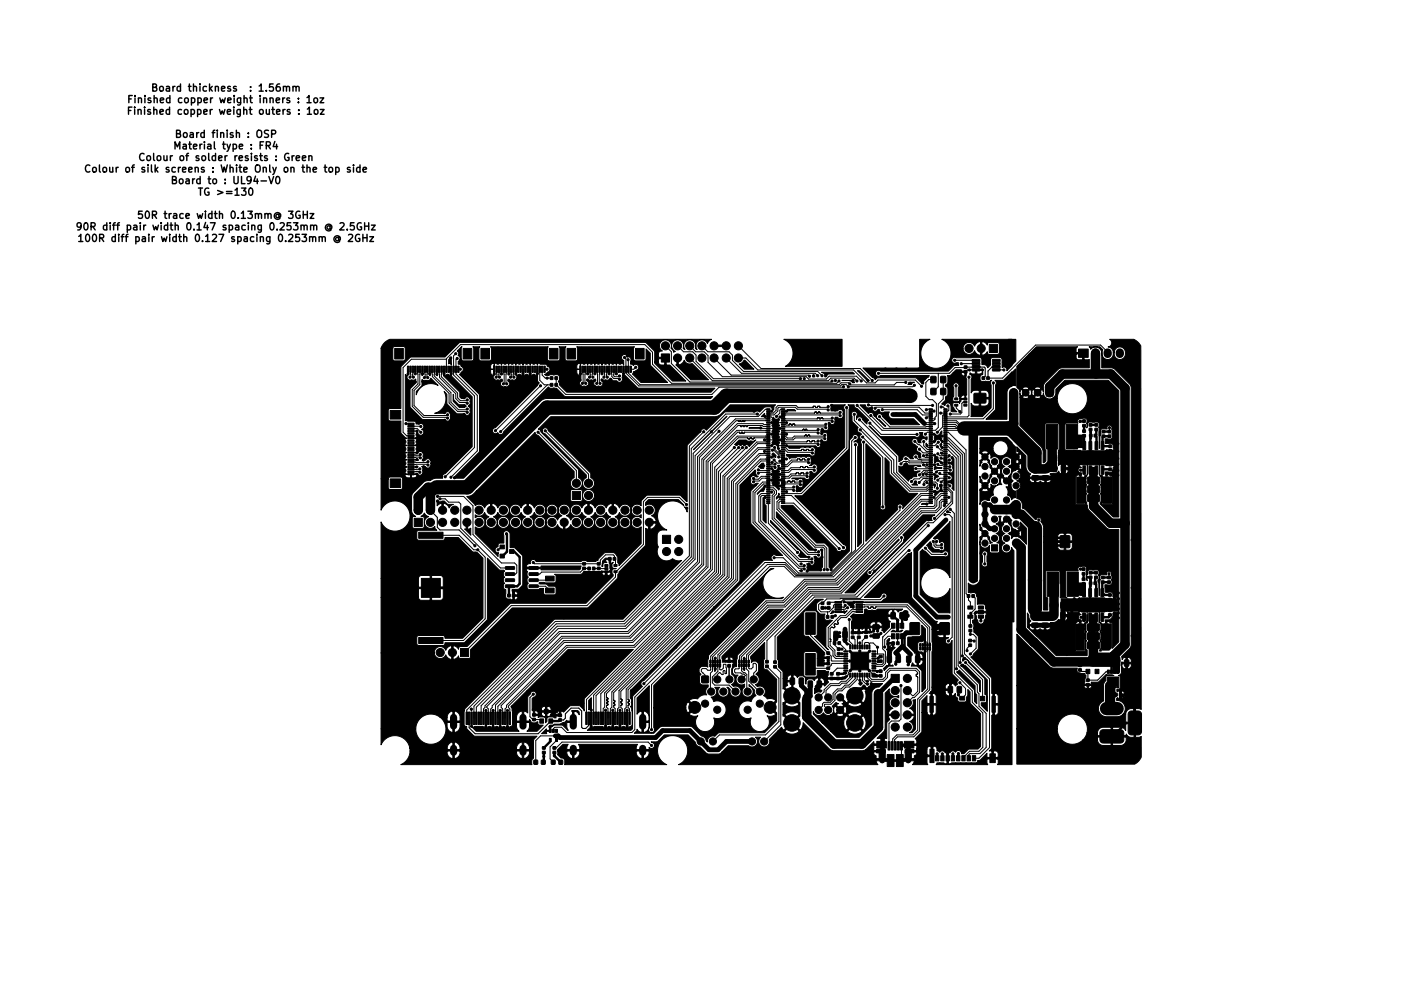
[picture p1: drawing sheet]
<svg xmlns="http://www.w3.org/2000/svg" width="297mm" height="210mm" viewBox="0 0 297 210" stroke-linecap="round" stroke-linejoin="round" font-family="sans-serif">
<defs><g id="words">
<g font-size="2.1">
<text x="29.4" y="23.9">Finished copper weight outers : 1oz</text>
<text x="29.4" y="21.5">Finished copper weight inners : 1oz</text>
<text x="34" y="19.1">Board thickness : 1.56mm</text>
<text x="38" y="28.8">Board finish : OSP</text>
<text x="31.5" y="33.6">Colour of solder resists : Green</text>
<text x="37.9" y="31.2">Material type : FR4</text>
<text x="22.2" y="36">Colour of silk screens : White Only on the top side</text>
<text x="37.8" y="38.4">Board to : UL94-V0</text>
<text x="42.5" y="40.8">TG &gt;=130</text>
<text x="31.3" y="45.7">50R trace width 0.13mm@ 3GHz</text>
<text x="21.1" y="48.1">90R diff pair width 0.147 spacing 0.253mm @ 2.5GHz</text>
<text x="21.4" y="50.5">100R diff pair width 0.127 spacing 0.253mm @ 2GHz</text>
</g>
</g></defs>
<g fill="none" stroke="#000" stroke-width=".3">
<path d="M27.6 19.9h-.7v1.5M28.2 19.9v.2M31.9 18.2h.7l.1-.2-.1-.3-.7-.2v1.5h.6l.2-.1 .1-.4-.4-.3M33.5 18.1l.3-.1 .3 .3v.4l-.3 .3h-.3l-.2-.3zM61.2 18.2l.2-.2 .4 .1v.9M61.2 18v1M61.8 18.2l.3-.2 .3 .1 .1 .9M18.8 34.6a.71 .71 0 0 0-1 .5 .71 .71 0 0 0 .7 .8l.3-.1M19.4 35.1l.2-.2 .5 .2v.5l-.1 .3h-.4l-.2-.1zM20.8 34.4v1.3l.2 .2M21.6 35.1l.2-.2 .4 .2 .1 .5-.2 .3h-.3l-.2-.1zM26.8 23.1h.5"/>
<path d="M26.9 20.7h.5M27.6 22.4h-.8v1.5M28.1 22.4v.1M28.1 22.9v1M28.2 20.4v1M30.1 32.2a.71 .71 0 0 0-1 .5 .71 .71 0 0 0 .7 .8l.3-.1M30.8 32.6l.4-.1 .3 .3v.4l-.3 .3-.4-.1-.1-.2zM36 37.6l.7-.1 .1-.2-.1-.3-.7-.2v1.5h.6l.2-.1 .1-.4-.4-.2M36.6 31.1v-1.5l.5 1.1 .5-1.1v1.5M36.9 27.9l.6-.1 .2-.2-.1-.3-.7-.1v1.5h.6l.2-.2v-.3l-.3-.3M41.5 39.3h.8M52.2 39.3h.1a.8 .8 0 0 1 .5 .7 .8 .8 0 0 1-.5 .8 1 1 0 0 1-.1-1.5z"/>
<path d="M56.7 28l.7-.1 .2-.2-.1-.4-.8-.1v1.5M57.4 29.5l-.3 1.1h.9M57.8 30.1v1M57.8 36.9l.2-.1a.8 .8 0 0 1 .5 .8 .8 .8 0 0 1-.5 .7 1 1 0 0 1-.2-1.4zM63.2 33l.7-.1-.1-.3-.4-.1-.2 .2v.7h.6M64.5 32.7l.2-.2 .4 .1 .1 .9M64.5 32.5v1M65.7 20.5l.4-.1 .2 .3v.5l-.2 .2h-.4l-.1-.2zM65.7 23l.2-.1 .4 .1 .1 .6-.1 .2-.4 .1-.2-.2zM66.8 20.4h.8l-.8 1h.8M66.9 22.9h.8l-.8 1h.8M73.1 35l-.3-.1-.2 .2v.3l.5 .1v.4h-.5"/>
<path d="M73.8 34.4v.2M73.8 34.9v1M75.2 35l-.4-.1-.3 .3 .1 .7h.6M75.2 34.4v1.5M75.8 35.4l.8-.1-.1-.3-.4-.1-.3 .2 .1 .8h.6M16.5 49.4l.4-.5v1.5M16.5 50.4h.8M17 47.2l-.3 .2h-.5l-.1-.2 .1-.6 .5-.1 .2 .2a.99 .99 0 0 1-.4 1.3h-.3M17.7 46.6l.2-.1a.8 .8 0 0 1 .5 .8 .8 .8 0 0 1-.5 .7 1 1 0 0 1-.2-1.4zM18.1 49l.1-.1a.8 .8 0 0 1 .6 .8 .8 .8 0 0 1-.6 .7 1 1 0 0 1-.1-1.4zM19 47.3l.7-.1 .2-.2-.1-.3-.8-.2v1.5M19.4 47.3l.5 .7"/>
<path d="M19.5 49l.2-.1a.8 .8 0 0 1 .5 .8 .8 .8 0 0 1-.5 .7 1 1 0 0 1-.2-1.4zM29.7 44.1h-.7l-.1 .7 .2-.1h.5l.2 .3-.1 .5-.2 .1-.6-.1M30.5 44.2l.2-.1a.8 .8 0 0 1 .5 .7 .8 .8 0 0 1-.5 .8l-.2-.1-.2-.5zM63.3 44.8h.9M64.2 44.1v1.5M64.8 44.6h.8l-.8 1h.8M75.1 49a.7 .7 0 0 0-.9 .7 .7 .7 0 0 0 .9 .7l.1-.6h-.3M75.4 46.6a.7 .7 0 0 0-.8 .7 .7 .7 0 0 0 .8 .6l.1-.5h-.3M75.8 48.9v1.5M75.8 49.6h.9M76.2 46.5v1.5M76.2 47.2h.8"/>
<path d="M76.7 48.9v1.5M77 46.5v1.5M77.2 49.4h.8l-.8 1h.8M77.6 47h.8l-.8 1h.8M85.3 77.1v.9M88.3 77.1v.9M89.7 77.1v.9M91.3 77.1v1M92.7 77.1v.9M94.3 77.1v.9M95.8 77.1h.3M103.2 77.1v1"/>
<path d="M104.8 77.1v1M106.2 77.1v.9M107.8 77.1v1M110.8 77.1v.9M112.2 77.1v.9M121.2 77.1v.9M122.8 77.1v.9M124.2 77.1v.9M125.8 77.1v.9M127.2 77.1v.9M128.8 77.1v.9M130.2 77.1v.9"/>
<path d="M149.4 137.4v2.2M151.6 138h1.4M152.3 139v2.8M155.5 137.5l-.1 2.1M180.9 131.3v.7h.6M187.5 130.6v1M194.7 155.9v2.4M207.6 144.6v3"/>
</g>
<g fill="#000" stroke="#000" stroke-width=".21">
<path d="M82.4 72.7h1.9v2.2h-1.9zM85.2 77.8v.5zM85.1 76.4h.3v1.3h-.3zM85.6 76.4h.3v1.3h-.3zM86.1 76.4h.3v1.3h-.3zM86.6 76.4h.3v1.3h-.3zM87.1 76.4h.3v1.3h-.3zM87.6 76.4h.3v1.3h-.3zM88.3 77.9v.4l-.1 .2zM88.1 76.4h.3v1.3h-.3zM88.6 76.4h.3v1.3h-.3zM89.1 76.4h.3v1.3h-.3z"/>
<path d="M89.7 77.9l.1 .6-.1-.2zM89.6 76.4h.3v1.3h-.3zM88.2 79.2l.3 .3 .4-.1a.79 .79 0 0 0 1.1-.4l1.5 1.5a3.2 3.2 0 0 0-4.5 1.9v-.7l1.1-1.2zM90.1 76.4h.3v1.3h-.3zM90.6 76.4h.3v1.3h-.3zM91.3 77.9v.6l-.1-.2zM91.1 76.4h.3v1.3h-.3zM91.6 76.4h.3v1.3h-.3zM92.1 76.4h.3v1.3h-.3zM92.6 76.4h.3v1.3h-.3zM93.1 76.4h.3v1.3h-.3zM93.6 76.4h.3v1.3h-.3z"/>
<path d="M93.7 75.1l.6-.6v1.8l-.1-.5-.5 .2zM94.1 76.4h.3v1.3h-.3zM94.6 76.4h.3v1.3h-.3zM95.1 76.4h.3v1.3h-.3zM95.6 76.4h.3v1.3h-.3zM95.5 73.3l1-.9-.2 .3 .2 2.5 2.1 .2 .2-.2 .2-.2v-2.3l-.2-.3h1.4l-.2 .3 .2 2.5 2.1 .2 .2-.2 .2-.2v-2.3l-.2-.3h12l-.2 .3 .2 2.5 2.1 .2 .2-.2 .2-.2v-2.3l-.2-.3h1.4l-.2 .3 .2 2.5 2.1 .2 .2-.2 .2-.2v-2.3l-.2-.3h12l-.2 .3 .2 2.5 .2 .2 2.1-.2 .2-2.3 .8 .8 .1 2.5 3.5 3.7h-5.5l-1.8-1.8 .2-.5h.3a1.14 1.14 0 0 0 .8-1.2l-.6-.3-.5 .2-.2-.2-.4-.1v-1.2l-.7-.5a.63 .63 0 0 0-1 0 .63 .63 0 0 0 .3 1l-.1 1v-.5l-.7 .3-.7-.3v.5l-.1-.5-.7 .3-.7-.3-.1 .5v-.5l-.7 .3-.7-.3v.5l-.1-.5-.7 .3-.7-.3-.1 .5v-.5l-.7 .3-.7-.3v.5l-.1-.5-.7 .3-.7-.3-.1 .6v-.6h-.1l-.3 .1-.3 .3v.8l.7 .1h-.7v.7a.65 .65 0 0 0 .7 .6v-.6l.1 .6v1.1a.63 .63 0 0 0-.2 .9 .63 .63 0 0 0 .9 .2 .63 .63 0 0 0 .9-.2 .63 .63 0 0 0-.2-.9v-.4l.3 .3h.9l.4-.3v.4a.63 .63 0 0 0-.2 .9 .63 .63 0 0 0 .9 .2 .63 .63 0 0 0 .9-.2 .63 .63 0 0 0-.2-.9v-.4l.3 .3h.9l.4-.2 .2-.3 .5 .6h.9a.65 .65 0 0 0 .9 .2 .65 .65 0 0 0 .2-.9l.2-.9 .1 .5 .2-.1 2.6 2.6 .3 .2 15.9-.1-.8 .9h-30.1l-1.5-1.5-.3-.8a.78 .78 0 0 0 .2-1.1 .78 .78 0 0 0-1-.2l-.8-.1a1.18 1.18 0 0 1-1.2 0l.4-.2 .1-.3a.65 .65 0 0 0 .6-.6 .65 .65 0 0 0-.6-.7l-.2-.3-1.2-.1-.6-.2-.1 .5v-.5l-.7 .3-.7-.3v.5l-.1-.5-.7 .3-.7-.3-.1 .5v-.5l-.7 .3-.7-.3v.5l-.1-.5-.7 .3-.7-.3-.1 .5v-.5l-.7 .3-.7-.3v.5l-.1-.5-.7 .3-.7-.3-.1 .6v-.6h-.1l-.3 .1-.3 .3v.8l.7 .1h-.7v.7a.63 .63 0 0 0 .6 .6 .63 .63 0 0 0 .1 .8 .63 .63 0 0 0 .8 .1l.4 .1 .4-.3v.5a.63 .63 0 0 0-.2 .9 .63 .63 0 0 0 .9 .2 .63 .63 0 0 0 .9-.2 .63 .63 0 0 0-.2-.9v-.5l.3 .3 .5-.1a.63 .63 0 0 0 .8-.1 .63 .63 0 0 0 0-.8l.7-.3 .7 .3v-.5l.1 .5 .7-.3 .7 .3 .1-.5v.5l.7-.3 .7 .3v-.5l.1 1.7 .4 .4-.4 .5-9 8.8a.63 .63 0 0 0-.3 1 .63 .63 0 0 0 1 0 .63 .63 0 0 0 .7 .5 .63 .63 0 0 0 .5-.6l9.3-9.4 .5 .3 .7-.1 .6 .1 1.6 1.6 .3 .1h30.7l-.4 .4h-34.3l-.6 .1-.6 .4-16.2 16.1h-2l5.2-5.3 .2-.4-.1-11.7-4.1-4.3 .3-.3a.69 .69 0 0 0 .5-.7 .69 .69 0 0 0-.5-.7l-.1-.2-.5-.2v-.6a.62 .62 0 0 0 .4-.6 .62 .62 0 0 0-.4-.6l.1-.5zM96.8 72.7h1.7v2.2h-1.7zM100.4 72.7h1.8v2.2h-1.8zM103.2 77.8v.5zM103.1 76.4h.3v1.3h-.3zM103.6 76.4h.3v1.3h-.3zM104.1 76.4h.3v1.3h-.3z"/>
<path d="M104.6 76.4h.3v1.3h-.3zM105.1 76.4h.3v1.3h-.3zM105.6 76.4h.3v1.3h-.3zM106.1 76.4h.3v1.3h-.3zM106.6 76.4h.3v1.3h-.3zM107.1 76.4h.3v1.3h-.3zM107.6 76.4h.3v1.3h-.3zM108.1 76.4h.3v1.3h-.3zM108.6 76.4h.3v1.3h-.3zM109.1 76.4h.3v1.3h-.3zM109.6 76.4h.3v1.3h-.3zM110.1 76.4h.3v1.3h-.3z"/>
<path d="M110.6 76.4h.3v1.3h-.3zM111.1 76.4h.3v1.3h-.3zM111.6 76.4h.3v1.3h-.3zM112.1 76.4h.3v1.3h-.3zM112.6 76.4h.3v1.3h-.3zM113.1 76.4h.3v1.3h-.3zM113.6 76.4h.3v1.3h-.3zM115 78.7h.5v.5h-.5zM115.9 78.7h.5v.5h-.5zM114.8 72.7h1.7v2.2h-1.7zM118.5 72.7h1.7v2.2h-1.7zM121.1 76.4h.3v1.3h-.3z"/>
<path d="M121.6 76.4h.3v1.3h-.3zM122.1 76.4h.3v1.3h-.3zM122.6 76.4h.3v1.3h-.3zM123.1 76.4h.3v1.3h-.3zM123.6 76.4h.3v1.3h-.3zM124.1 76.4h.3v1.3h-.3zM124.6 76.4h.3v1.3h-.3zM125.1 76.4h.3v1.3h-.3zM125.6 76.4h.3v1.3h-.3zM126.1 76.4h.3v1.3h-.3zM126.6 76.4h.3v1.3h-.3zM127.1 76.4h.3v1.3h-.3z"/>
<path d="M127.6 76.4h.3v1.3h-.3zM128.1 76.4h.3v1.3h-.3zM128.6 76.4h.3v1.3h-.3zM129.1 76.4h.3v1.3h-.3zM129.6 76.4h.3v1.3h-.3zM130.1 76.4h.3v1.3h-.3zM130.6 76.4h.3v1.3h-.3zM131.1 76.4h.3v1.3h-.3zM131.6 76.4h.3v1.3h-.3zM132.8 72.7h1.7v2.2h-1.7zM138.2 73.9h1.7v1.7h-1.7zM140.7 74.6h1v1.6l.7-.3 .5-.7a1.24 1.24 0 0 0 1.7 .7l3.4 3.4h-3.7l-3.1-3.1h.2v-1.3h-.7z"/>
<path d="M80.2 71.6l1.2-.8h67.2l-.9 .9a1.25 1.25 0 0 0-1.7-.6 1.25 1.25 0 0 0-.4 1.9l-.4-.3a1.25 1.25 0 0 0-1.3-1.7 1.25 1.25 0 0 0-.8 2l-.4-.3a1.25 1.25 0 0 0-.7-1.6 1.25 1.25 0 0 0-1.6 .6 1.25 1.25 0 0 0 .7 1.7l-.4 .2v-.3l-.6-.6a1.25 1.25 0 0 0-.6-1.6 1.25 1.25 0 0 0-1.6 .5 1.25 1.25 0 0 0 .5 1.7 .66 .66 0 0 0-.9 .6v.7h2.3v.3h-.6v1.3h.7l3.4 3.4h-2.8l-3.7-3.7v-.3h.7l.1 .3 .3 .3h.9v-1.3h-1.3v.7h-.7l-.1-2.2-1.7-1.8-.3-.1h-38.5l-.3 .1-3 2.9-7.1 .1-1.9 1.8-.2 .3v8.6h-2.2l-.3 .1-.1 .3 .1 2.1 .3 .1h2.2l.1 2.5 .8 .9v.1l.4 .1h-.4l.2 .7-.2 .7 .4 .1h-.4l.2 .7-.2 .7 .4 .1h-.4l.2 .7-.2 .7 .4 .1h-.4l.2 .7-.2 .7 .4 .1h-.4l.2 .7-.2 .7 .6 .1h-.6v.2a.61 .61 0 0 0 .6 .6h.6v-.7l.1 .7 .9-.1 .3-.7h-.6l.6-.1a.67 .67 0 0 0 .9 .2 .67 .67 0 0 0 .3-.9v-.4l-.2-.4h.8a.65 .65 0 0 0 .9 .2 .65 .65 0 0 0 .2-.9 .63 .63 0 0 0-.3-.9 .63 .63 0 0 0-.8 .3h-.7l.2-.4v-.4a.65 .65 0 0 0-.2-.9 .65 .65 0 0 0-.9 .2l-.6-.1 .4-.1-.2-.7 .2-.7h-.4l.4-.1-.2-.7 .2-.7h-.4l.4-.1-.1-.4a.67 .67 0 0 1 .1-.8l.2 .1a.63 .63 0 0 0 1 .4 .63 .63 0 0 0-.2-1.1 .63 .63 0 0 0 .4-.8 .63 .63 0 0 0-1-.3h-.6v-.3l-.2-.2-2-.2v-9.6l.4 .2v.1a.63 .63 0 0 0 .2 .7 .63 .63 0 0 0 .7 .1l.4 .1 .4-.3v.9l-1.1 1.2-.1 3.6 .2 .4 2.4 2.4 4.8 .1a.66 .66 0 0 0 .9 .1 .66 .66 0 0 0 .2-.9 .63 .63 0 0 0-.3-.9 .63 .63 0 0 0-.8 .3h-2.2l.2-.1a3.2 3.2 0 0 0 1.8-4.5l.5 .6v1.8l.2 .4 1.9 1.9h1.7a.65 .65 0 0 0 .9 .2 .65 .65 0 0 0 .2-.9v-.6l-.4-.3a.69 .69 0 0 0 .4-1 .63 .63 0 0 0-.3-.9 .63 .63 0 0 0-.8 .3h-.7l-.3-.3-.2-1.2-3.2-3.2v-.6l.1 .5 .7-.3 .7 .3 .1-.5 .1 .7 4.2 4.2v10.5l-5.6 5.6-.5 .3-.1 .3 .1 .3-1.6 .1-1 .4-1.1 .2-2.6 2.5-.2 .7v3.1l.2 .6 .6 .4h-.4l-.3 .3v1.8l.1 .3 .3 .1 2-.1 .1-.3v-1.8l-.2-.3h-.5l.7-.7 .4 .5 .5 .3a1.25 1.25 0 0 0-.6 1.9 1.25 1.25 0 0 0 1.9 .1l.1 .4 .3 .4h-3.7l-.3 .1-.1 .3 .1 1.6 .3 .1h5l.3-.1 .1-.5h2.8l2.9 2.9 1.2 .3 1.1 1.1v12.5l-4.3 4.3h-3.7l-.1-.5-.3-.1h-5l-.3 .1-.1 .3 .1 1.6 .3 .1h5l.3-.1 .1-.5h3.9l.3-.1 4.7-4.7v-12.9l2.4 2.4 1 .2 .2 .1-.3 .5 .1 .6 .2 .2-.3 .4a.68 .68 0 0 0 .3 .9 .76 .76 0 0 0-.3 .7 .76 .76 0 0 0 .6 .6l-.1 1.5 .2 .3 1.3 .4v-.8h.3v.8l.3-.1 .4-.2 .1-.5h-1.1v-.3h1.1l-.1-.3-.2-.4-.5-.1v.8h-.3v-.8h-.1v-.3l1.3-.1 .9-1v-5.9l-1.7-1.7-1-.1v-2.9a.68 .68 0 0 0-.8-.6 .68 .68 0 0 0-.4 1v1.6h-1l-.2 .2-.1 .6a.63 .63 0 0 0-.6 .7 .63 .63 0 0 0 .8 .5l-.2 .8-4.7-4.8v-1.4l.1 .1a1.25 1.25 0 0 0 1.6-.2 1.25 1.25 0 0 0 0-1.7 1.25 1.25 0 0 0-1.7-.1v-.6l.1 .1a1.25 1.25 0 0 0 1.8-.6l.4 .6 .5 .3a1.27 1.27 0 0 0-.2 2.2 1.27 1.27 0 0 0 2-.9 1.27 1.27 0 0 0 1.3 1.1 1.27 1.27 0 0 0 1.2-1.1 1.25 1.25 0 0 0 1.9 1 1.25 1.25 0 0 0 .1-2.2 1.25 1.25 0 0 0-2 .9v.3a1.25 1.25 0 0 0-1.3-1.4 1.25 1.25 0 0 0-1.2 1.4 1.38 1.38 0 0 0-.8-1.3l.5-.3 .4-.6a1.28 1.28 0 0 0 1.4 .8 1.28 1.28 0 0 0 1-1.2 1.25 1.25 0 0 0 1.1 1.2 1.25 1.25 0 0 0 1.3-.8l.5 .6 .5 .3a1.27 1.27 0 0 0-.3 2.2 1.27 1.27 0 0 0 2-.9 1.27 1.27 0 0 0 1.3 1.1 1.27 1.27 0 0 0 1.3-1.1 1.25 1.25 0 0 0 1 1.1 1.25 1.25 0 0 0 1.4-.8l.4 .7 .8 .3v-1.6h.3v1.6l.7-.2 .6-.7a1.25 1.25 0 0 0 1.9 .4 1.25 1.25 0 0 0-.1-1.9 1.25 1.25 0 0 0-1.9 .5l-.3-.5-.6-.4a1.4 1.4 0 0 0 .8-1.1 1.25 1.25 0 0 0 1.1 1.2 1.25 1.25 0 0 0 1.3-.8l.5 .6 .5 .3a1.27 1.27 0 0 0-.3 2.2 1.27 1.27 0 0 0 2-.9 1.25 1.25 0 0 0 1.9 1 1.25 1.25 0 0 0 .1-2.2 1.25 1.25 0 0 0-2 .9v.3l-.3-.9-.5-.4 .6-.3 .3-.5a1.25 1.25 0 0 0 1.2 .7 1.25 1.25 0 0 0 1.1-.8l.4 .6 .5 .3a1.27 1.27 0 0 0-.2 2.2 1.27 1.27 0 0 0 2-.9 1.25 1.25 0 0 0 1.9 1 1.25 1.25 0 0 0 0-2.2 1.25 1.25 0 0 0-1.9 .9v.3l-.3-.9-.5-.4 .5-.3 .4-.5a1.25 1.25 0 0 0 1.9 .4 1.25 1.25 0 0 0 0-2 1.25 1.25 0 0 0-1.9 .6l-.5-.7-.7-.3v1.6h-.3v-1.6a1.44 1.44 0 0 0-1.3 1 1.25 1.25 0 0 0-1.1-.8 1.25 1.25 0 0 0-1.2 .8l-.5-.7-.7-.3v1.6h-.3v-1.6a1.44 1.44 0 0 0-1.3 1 1.25 1.25 0 0 0-1.4-.8 1.25 1.25 0 0 0-1 1.3 1.36 1.36 0 0 0-1-1.3 1.25 1.25 0 0 0-1.5 .9 1.25 1.25 0 0 0 .8 1.5l-.5 .3-.5 .5a1.25 1.25 0 0 0-1.4-.6 1.25 1.25 0 0 0-.9 1.3 1.36 1.36 0 0 0-1.1-1.4 1.25 1.25 0 0 0-1.5 1.4 1.38 1.38 0 0 0-.8-1.3l.6-.3 .3-.6a1.28 1.28 0 0 0 1.4 .8 1.28 1.28 0 0 0 1.1-1.2 1.25 1.25 0 0 0 1.8 1 1.25 1.25 0 0 0 .1-2.1 1.25 1.25 0 0 0-1.9 .9l-.1 .2a1.25 1.25 0 0 0-1-1.3 1.25 1.25 0 0 0-1.4 .8l-.5-.7-.7-.3v1.6h-.3v-1.6a1.44 1.44 0 0 0-1.3 1 1.25 1.25 0 0 0-1.4-.8 1.25 1.25 0 0 0-1 1.3 1.36 1.36 0 0 0-1-1.3 1.24 1.24 0 0 0-1.4 .8l-.5-.7-.7-.3v1.6h-.3v-1.6a1.44 1.44 0 0 0-1.3 1 1.24 1.24 0 0 0-1.9-.5l-1.7-2a1.85 1.85 0 0 0 1.4-.5l.5-.5h19.6v1.7l.2 .3 .2 .1h1.9l.2-.2 .1-1a1.25 1.25 0 0 0 1.9 1 1.25 1.25 0 0 0 0-2.1 1.25 1.25 0 0 0-1.9 .9v.2l-.1-1.1-.3-.2h-1.8l-.2 .1-.2 .3h-19.6l12.3-12.3 .1 .3 .5 .3 7.5 7.5v1.3l-.1 .1a1.25 1.25 0 0 0-.3 2 1.25 1.25 0 0 0 1.9-.2 1.25 1.25 0 0 0-.5-1.9v-1.5l-.2-.3-7.7-7.7v-.3h.3l.1 .4 .5 .3 8.6 8.6v.5a1.25 1.25 0 0 0-.6 2 1.25 1.25 0 0 0 2 0 1.25 1.25 0 0 0-.5-2l-.1-1-8.8-8.9a.63 .63 0 0 0-.6-.5 .63 .63 0 0 0-.6 .6h-.3l-.6-.3 2.6-2.6h34.3l.7-.1 .5-.4 2-2h9.5l-.3 .4-.1 .6-.2 .2-.4-.7-.9-.1-.5 .2-.9 .9-.4-.2-.5 .2h-6.4l-3.8 3.8-.5-.3-.4 .1-.3 .5-2.7 2.7-.2 .3v11.6l-1.3-1.2-.3-.1h-6.6l-.3 .1-.9 .9-.2 1.2-.1-.1a1.25 1.25 0 0 0-1.7 .3 1.25 1.25 0 0 0 .1 1.7 1.25 1.25 0 0 0 1.7-.1v.7l-.1-.1a1.25 1.25 0 0 0-1.7 .3 1.25 1.25 0 0 0 .1 1.7 1.25 1.25 0 0 0 1.7 0v3.5l-4.6 4.6v-.4l-.3-.2v-1.2l-.6-.8-.3-.1h-1.8l-1.2 1.2-.2 .4-.5 .2h-1.8l-.4-.2-.6 .1-.2 .1-9.4-.1a.63 .63 0 0 0-.9-.2 .63 .63 0 0 0-.3 .8l-.6 .1-.3 .6h3.2l-.1-.2h8.4l-.1 .5-.2 .3h-8.1l.1-.3h-3.2l.3 .7-.1 .3a.68 .68 0 0 0 .3 .8l-.3 .4v.6l.3 .3-.3 .4a.69 .69 0 0 0 .3 .9h1.9l.5-.2h.7v.9l.3 .4h2.1l.3-.4-.2-1.3-1.4-.1-.5-.4-1.3-.1-.2-.1 .2-.2 3.1 .1 .3-.4v-1l-.3-.4h5.3l.7-.4h3.8l.2 .5 .7 .2v-.7h.2v.7h.2a.65 .65 0 0 0 .6-.7h-5.7l.6-.2 .4 .1 .6-.1 .7 .1 .4-.1 .7 .1 .4-.2 .6 .1h1.3l-.2-.6-.2-1.9h-.7l.3 .7h-.6l-.2 .2-.1 .6-.2-.1 .2-1.1 .6-.6h1v1.1l.6-.2-.2 .3v.7l.2 .2 .6 .1-.6 .1-.2 .2-.1 .6 .3 .3v.4l-5.7 5.7h-15.8l-9 9h-1.6l-.2 .2v.4l-.4-.5-.7-.3v2.9l.7-.3 .4-.5 .1 .5 .3 .1 2-.1 .1-1.8 8.7-8.7h15.6l.3-.1 6-6 .4-1.4 5.4-5.4 .2-.3v-3.4l.6 .2v-1.3h.3v1.3l.7-.2 .5-.8 .1-.3h-1.6v-.3h1.6l-.3-.6-.7-.6a1.25 1.25 0 0 0 .6-1.8 1.25 1.25 0 0 0-1.8-.4v-.6l.6-.6h6.2l1.1 1.1 .1 .3a3.2 3.2 0 0 0-5 .2 3.2 3.2 0 0 0 1.4 4.8 1.71 1.71 0 0 0-1.7 .3l-.3 .8v1.7l.2 .6a2.07 2.07 0 0 0 1.7 3l.6-.1 .7-.4 1 .5 .9-.1-12.3 12.3h-14.3l-18.7 18.8-.1 3.3 .5 .3 .1 .6 1.5 1.4h13.1l-.8 .9v3.7l-.3 .4v.9h-27.4h.2a3.1 3.1 0 0 0 1.7-2.8h7.8v.3a1.37 1.37 0 0 0 1.2 1.3v-1.6h.3v1.6l.3-.1a1.4 1.4 0 0 0 .9-1.5h11.8v.3a1.37 1.37 0 0 0 1.2 1.3v-1.6h.3v1.6l.3-.1a1.4 1.4 0 0 0 .9-1.5h-25v-.6h7.8v.3h2.7v-.3h11.8v.3h2.7a1.41 1.41 0 0 0-1.2-1.6v1.6h-.3v-1.6l-.9 .5-.3 .8h-11.8a1.37 1.37 0 0 0-1.2-1.3v1.6h-.3v-1.6l-.9 .5-.3 .8h-7.8a3.2 3.2 0 0 0-2.7-2.6 3.2 3.2 0 0 0-3.3 1.9v-3.3h7.2a3.2 3.2 0 0 0 3.9 3.1 3.2 3.2 0 0 0 2.1-4.4h.6v.8a1.37 1.37 0 0 0 1.2 1.3v-2.1h.3v2.1l.5-.2 .5-.5 .2-.5v-.9h-3.3l-.9-1.2h1.5v.8h2.7v-.9l-.2-.5-.5-.5-.5-.2v2.1h-.3v-2.1a1.37 1.37 0 0 0-1.2 1.3h-1.6a3.2 3.2 0 0 0-5 2.5h-7.2v-15.9h11.1v.3a1.25 1.25 0 0 0 1.2 .9 1.25 1.25 0 0 0 1.2-.8l.4 .6 .8 .4v-2.9a1.44 1.44 0 0 0-1.2 1 1.25 1.25 0 0 0-1.4-.8 1.25 1.25 0 0 0-1 1.3h-11.1v-11.6h7.8l.2 .5 .4 .1h4a.61 .61 0 0 0 .6-.6v-1.8h-2.4v2.4h-.4v-2.4h-2.4v1.8h-7.8v-3.9h7.8v1.8h5.2v-1.8l-.1-.3-.3-.3h-2v2.4h-.4v-2.4h-1.8a.61 .61 0 0 0-.6 .6h-7.8v-11.8a3.2 3.2 0 0 0 4.8 1.2 3.2 3.2 0 0 0 0-4.9 3.2 3.2 0 0 0-4.8 1.2v-6.5h1.5v1.8l.2 .4h2.4l.3-.1 .1-.3v-1.8l-.2-.4h-2.4l-.3 .1-.1 .3h-1.5v-27.3h2.4v2.3l.3 .3 2 .1 .2-.2 .2-.2-.2-2.5-2.1-.2-.2 .2-.2 .2h-2.4zM149 72.1h2.9v.3h-2.9zM154.4 76l.5-.2 .5-.6h.2l1.9 1.9h-2zM169.7 78.4h.4l.1 .3h-.5zM174.4 79.4h.2v.1l-.2 .1zM163.7 70.8h12.2v5.7h-11.8a3.1 3.1 0 0 0 1.5-2.9 3.1 3.1 0 0 0-1.9-2.8zM175.9 79.4h2.3l.3 .5h-.4l-.3-.3-.5-.2zM171.6 77.7h6.5l.4 .4h-5.3l-.9 .6a.77 .77 0 0 0-.7-1zM179.1 77.4h.4l2.1 2.1h-.4zM189.8 79.8h1.2l-.3 .1-.3 .4h-.7zM180.3 76.8h11.8v-6h2.2a3.2 3.2 0 0 0-1.7 4.1 3.2 3.2 0 0 0 3.9 1.8 3.2 3.2 0 0 0 2-3.9h2.7a1.25 1.25 0 0 0 1 1.2 1.25 1.25 0 0 0 1.4-.8l.4 .6 .8 .4v-1.6h.3v1.6l.7-.3 .4-.5 .2 .5 .2 .1h1.8l.3-.2 .1-1.9-.3-.4h-2l-.2 .2-.1 .4-.4-.5-.7-.3v1.3h-.3v-1.3a1.44 1.44 0 0 0-1.2 1 1.25 1.25 0 0 0-1.5-.8 1.25 1.25 0 0 0-.9 1.3h-2.7a3.1 3.1 0 0 0-1.8-2h14.7v5.5l-1.1 1.1a.62 .62 0 0 0-.2-.7 .62 .62 0 0 0-.8 0v-.9a.88 .88 0 0 0-.5-1.2h-1.4a.87 .87 0 0 0-.5 1.2v.4l-.6 .6-.5-.6-.7-.1v-.3a.88 .88 0 0 0-.5-1.2l-4.8 .1a.63 .63 0 0 0-1 .5 .63 .63 0 0 0 1 .5h.4l.1 .6h-1l-1.2 1.2h-14.2a.63 .63 0 0 0-.9 0 .63 .63 0 0 0 0 .9 .63 .63 0 0 0 .9 0h10.2l-.1 .3-1 .8-.1 .7-.4-.2-1-1-.3-.1h-7.8l-.6 .4zM194.5 78.6h1v1.3h-1z"/>
<path d="M196.5 78.6h1v1.3h-1zM197.9 78.4h.6l.6-.6h1.7l.1 .5 .6 .3v-.8h-2.4l.6-.6h1.1v.3h1.1l-.1 1.2 .1 .5v3.3h-.1v.8l-1.1 .1 .1 .3-.4 .5-.3-.2-1 .1-.1 .9 .9 1h-1l-.3-.2 .1-.9a.66 .66 0 0 0-.5-.7 .66 .66 0 0 0-.8 .5l-.7-.3 .8-.9v-.4h1.5l.1 .7 1 .1 .4-.2v-.5h1v-.7a.69 .69 0 0 0-.8 .7h-.2v-.3l-.3-.2v-1.7a.63 .63 0 0 0-.1-.9 .63 .63 0 0 0-.8 0 .63 .63 0 0 0-.1 .9v1.7l-.2 .4h-1.5v-.3l.4-.2 .1-.4v-1.1l-.5-.4v-.4l.4-.2 .1-.4zM201.4 76.4h.6v.5h-.6zM201.4 77.4h.6v.5h-.6zM203.1 75.1l1.5-.1 .1 .4-1.5 .1zM203.1 75.7h1.5l.1 .4-1.5 .1zM203.1 76.4l1.5-.1 .1 .4-1.5 .1zM203.1 77h1.5l.1 .4-1.5 .1zM202.6 77.8a1.07 1.07 0 0 0 1.1 .3v-.9h.3v.9a1.03 1.03 0 0 0 1.2-.3l.1-.2-.1 .6a.76 .76 0 0 0-.5 1 .76 .76 0 0 0 1.1 .4 1.49 1.49 0 0 0 1.4-.2l-.3 .5 .1 .5v4.8l-1.8 1.8h-2.4l.1-2.8 .5 .6h1.1a1.97 1.97 0 0 0 2-.4l.1-1.1h-1.7v1.5h-.4v-1.8h2.1a1.18 1.18 0 0 0-.4-1.4l-1.3-.1v1.5h-.4v-1.5l-1.2 .1-.4 .4v-2.8l.1-.6-.2-.3-.3-.2zM205.2 78.7h.5v.5h-.5zM206.7 71.9h1.7v1.7h-1.7zM206.1 78.7h.5v.5h-.5z"/>
<path d="M207.3 77h1.5l.1 .4-1.5 .1zM207.3 76.4l1.5-.1 .1 .4-1.5 .1zM207.3 75.7h1.5l.1 .4-1.5 .1zM207.3 75.1l1.5-.1 .1 .4-1.5 .1zM216.5 72.4h8.6l-.3 .3v.9h1.7v1.5h1v1.7h-5.7l-.7 .3-3 3-.1 .5v1.3l-.3-.6-.7 .7 .7 .7 .3-.6a1.3 1.3 0 0 0 1.8 1.1h1l.1 .3a3.2 3.2 0 0 0 4.8 2.4 3.2 3.2 0 0 0-.2-5.4 3.2 3.2 0 0 0-4.7 2.7h-1l.6-.6 .1-1.3 1.9-1.9h9.1l2.2 2.2v26.3h-1.2l-2.7-2.7 .3-.7v-1l-.3-.4 .3-.4v-1l-.3-.5 .3-.4v-1l-.3-.6 .5 .2h-.2v5.9h2.3v-5.9h-.4l-.6-.3h-.1v.3h-.3v-.3h-.1v-.6l1.2 .1 .3-.1 .1-.8 .2-.5h-1v-.3h1l-.1-.4-.5-.3v.7h-.4v-.7l-.3 .1v-.5h-.5l-.5 .7-.6-.6 .4-.1 .2 .2v-.2h-.8l-.9 1-.2-.2 .3-.4-.2-.4h.3l.2 .2 .1-.2h-.9l-.3 .4 .3 .4-.2 .2-.9-.9 .4-.1 .2 .2v-.2h-.8l-.6 .7-.5-.6 .4-.1 .1 .2 .1-.2h-1.1l.1 1.5 .4 .3a.56 .56 0 0 0-.7 .6 .56 .56 0 0 0 .7 .5v.7h-.3v-.3l-.9 .3v5.9h2v-5.9h-.2l.5-.2-.2 .6v1l.2 .4-.2 .4v1l.2 .4-.2 .5v1l.5 1.9 4 4 .5 .1h1.9v23.5l-1.4 1.4v-5.3h-.4l-.5-.4h-.2v.4h-.3l-.1-.4 .1-.3 1-.1a1.16 1.16 0 0 0 .5-1.2l.2-.3h1.1v-3h-1.1l-.2-.3v-.6l-.2-.2-1.3-.1-.1-1.5h1.1a.66 .66 0 0 0 .2-1l.2-.3-.2-.7a.55 .55 0 0 0-.4-.8 .55 .55 0 0 0-.5 .7h-1.1a.66 .66 0 0 0-.2 1.1l-.2 .5v2.7l-.3-2.7a.69 .69 0 0 1 .2-.9l-.2-.6a.66 .66 0 0 0-.2-1.1h-1.6l-.4 .3v.6l-.2 .5h1l-.1 3.5h-.3v-3.2h-.6l.2 .5-.2-.1v-1.5l-.2-.3a.66 .66 0 0 0-.2-1.1l-.6 .1a.6 .6 0 0 0-.7 .1 .6 .6 0 0 0-.1 .7h-2.3l-.3 .2v5.2l.3 .3h-1.4l-.2-5.6h-2.8l-.1 5.3 .1 .2 .4 .1v2.6h-.9v-14.1h2.9l.1 1.1 .5 .5h.8v-1.6h.3v1.6l.9-.1 .4-.2 .1-.4v-.9h-6v-1.3h2.9v.9h1.4v-1.6h.3v1.6h1.4v-.9l-.2-.4-.5-.3-1.9 .1-.4 .2-.1 .4h-2.9v-2.1l-.6-1a.58 .58 0 0 0-.2-.9 .58 .58 0 0 0-.8 .5l-2.2-2.1-.7-.3v-.8l-.1-.6-.4-.4-.6-.2v-1.8a.95 .95 0 0 0 .8-.9 .95 .95 0 0 0-.8-.9l.5-.4h2.1l.2 .4a2.25 2.25 0 0 0 2.2 0 2.01 2.01 0 0 0 2.1 0l.1-.6h-1v.9h-.4v-.9h-1.8v.9h-.3v-.9l-3.2 .2a.95 .95 0 0 0-.3-1.6l.3-.2-.6-.6v-.3h.2l.7 .7 .2-.8-.2-.6-.7 .7h-.2v-.3l.6-.8-.6-.6v-.3h.2l.7 .7 .2-.8-.2-.6-.7 .7h-.2v-.3l.6-.6-.5-.2v-1l1.9 1.9v2.5l.5 .9 .5 .4-.3 .6h4.6l-.3-.6 1.4-.2 .5-.4 .3 .5 .5 .1v-1h.3v1h.4l.4-.5v-.5h-1.1v-2.2h.3v1.8h.8v-.5l-.3-.4 .3-.4v-.5h-2l.1 .6 .3 .3-.3 .5-.1-2.1v.4h.9v-1.1h.3v1.1h.8a1.03 1.03 0 0 0-.7-1.1 1.03 1.03 0 0 0-1.2 .6l-.1 .1v-1.1l.2-.2v-5.2h1.1l.1 5.3 .1 .1h2.9l-.1 1.4 .6-.1 .6 .1-.2-.2-.1 .1h-.4l.5-.6 .6 .7h.9l-.1-.2-.2 .1h-.4l.9-.9 .2 .2-.3 .3 .3 .5h.9l-.1-.2-.2 .1h-.4l.3-.4-.3-.3 .2-.2 .9 1 .3-.1 .6 .1-.1-.2-.2 .1h-.4l.6-.6 .5 .7h.5v-.6l.3 .1v-.6h.4v.6l.3-.1 .3-.5h-1v-.3h1l-.3-1.3-.3-.1h-1.2v-1l1.1 .1a.66 .66 0 0 0 .2-1.1l.2-.3-.2-.7a.55 .55 0 0 0-.3-.8 .55 .55 0 0 0-.7 .7h-1l-.3 .3v.5a.67 .67 0 0 1-.1 .9l-.2 2.4v-4.1l-.1-.3 .1-.8-.4-.3h-1.7l-.3 .3v.6l-.2 .3 .1-.6-.2-.3 .2-.7-.3-.4h-.6l-1 .3-.1 .3 .1 .5-2.5-.1-.3 .3h-1.1l-.3-.3-2.5 .1-.2 .2v5.2l.2 .2v2.2l-.4 .4h-.2v-2.2l-.3-.9-4.6-4.7v-5.8l1.2 .2 .8-.2h1l.7 .2 .8-.2-.8-.8-.7 .8h-1l-.7-.8-.8 .8h-.5v-.9l.3 .6 .7-.7h.5l.7 .7 .3-.7 .3 .7 .7-.7-.7-.7-.3 .7-.3-.7-.7 .7h-.5l-.7-.7-.3 .6-.4-.9h.9l.8 .8 .7-.8h1l.7 .8 .8-.8-.8-.2-.7 .2h-1l-.8-.2-.7 .2h-.9l-.2-.1v-4.4l2.6-2.6h9.8v.9l.5 .3h.8v-1.2h-11.1zM225.3 72.9h2v1.7h-2zM227.5 72.4h2.2l.7 .6a1.24 1.24 0 0 0 .4 1.9 1.24 1.24 0 0 0 1.7-.8v-.6h.3v.5a1.21 1.21 0 0 0 1.5 1 1.21 1.21 0 0 0 .8-1.6 1.17 1.17 0 0 0-1.3-1 1.17 1.17 0 0 0-1 1.1h-.3a1.15 1.15 0 0 0-1-1.1 .85 .85 0 0 0 .7-.6 .85 .85 0 0 0-.4-1h5l.9 .6 .6 .8 .1 75.9-1.2-.2v6.1l.8-.1 .4-.1v4.3l-.6 .8-.8 .6h-24.6v-7.3h8.4a3.2 3.2 0 0 0 1.9 2.9 3.2 3.2 0 0 0 3.5-.6h3l.3 .7 .7 .4h4.3l.6-.6 .2-1.1h-2.9v1.8h-.3v-1.8h-2.9v.6h-3l.5-.6 .4-.9h2.1v.6h6.1v-.4l.5 .6 1.1 .2v-2.9h-1.8v1.5l-.3-.5-.5-.2-1.9-.1v1.8h-.3v-1.8l-2.1 .1-.5 .4-.3 .7-2.1-.1a3.2 3.2 0 0 0-2.7-3.8 3.2 3.2 0 0 0-3.6 3.1h-8.4v-9.1h14l.3 .6 .4 .1v-.7h.3v.7l.5-.3 .2-.4h-15.7v-10.7l7 6.9 .5 .2h5.1v.6l.1 .3 .7 .2h.7l.3 .4v.5l-.1 .2v.6l-.3 .5h1.7l-.2-.4h1.6l1.6-1.6 1.6 .2h-1.4l-.3 .2v.9l-.5 .7v3.6h-.1a1.7 1.7 0 0 0-.9 1.9 1.7 1.7 0 0 0 1.6 1.3h2.5l1-.5h.5v1.7h1.8v-2.9l-1 .1-.5 .4-.3 .7h-.5a1.7 1.7 0 0 0 .3-1.9 1.7 1.7 0 0 0-1.7-1v-.4l.2-.2 .5 .3v-.7h.3v.7l.6-.3 .1-.4h-1v-.3h1l-.3-.5-.4-.2v.7h-.3v-.7l-.5 .3-.1-.2v-.4h.5l.2-.3v-2.3l-.1-.2-.3-.1 .4-.1 .2-.4 .1-1.9 .2 .8 .4 .2 .3 .1v-1.1h.3v1.1l.6-.2 .2-.5v-.4h-2v-.4l.9 .1v-1.1h.3v1.1h.8v-.4a1.09 1.09 0 0 0-.9-.7 1.09 1.09 0 0 0-1 .5l-.1-.6 1.7-1.7 .3-.7v-53.8l-.3-.7-3.3-3.2-.5-.2h-2.1v-3.3a1.3 1.3 0 0 0-1-1 1.3 1.3 0 0 0-1.3 .4zM81.5 100h2.2v1.8h-2.2zM81.5 85.7h2.2v1.8h-2.2zM85.2 98.8h1.3v.3h-1.3zM85.2 98.3h1.3v.3h-1.3zM85.2 97.8h1.3v.3h-1.3z"/>
<path d="M85.2 97.3h1.3v.3h-1.3zM85.2 96.8h1.3v.3h-1.3zM85.2 96.3h1.3v.3h-1.3zM85.2 95.8h1.3v.3h-1.3zM85.2 95.3h1.3v.3h-1.3zM85.2 94.8h1.3v.3h-1.3zM85.2 94.3h1.3v.3h-1.3zM85.2 93.8h1.3v.3h-1.3zM85.2 93.3h1.3v.3h-1.3zM85.2 92.8h1.3v.3h-1.3zM85.2 92.3h1.3v.3h-1.3zM85.2 91.8h1.3v.3h-1.3z"/>
<path d="M85.2 91.3h1.3v.3h-1.3zM85.2 90.8h1.3v.3h-1.3zM85.2 90.3h1.3v.3h-1.3zM85.2 89.8h1.3v.3h-1.3zM85.2 89.3h1.3v.3h-1.3zM85.2 88.8h1.3v.3h-1.3zM85.2 88.3h1.3v.3h-1.3zM86.7 97.5l.6-.1-.1 .2zM86.7 96l.6-.1 .1 .2zM94.7 82.3l.1 1.1 .9 1 .3 .1h1.1l.3 .3-.3 .3h-1.1l-1.3-1.3zM115 80.1h.5v.5h-.5zM115.9 80.1h.5v.5h-.5z"/>
<path d="M144.9 93.8l7-6.9zM153.5 92.8l.9-.9h1.5l.5 .2h1.1l.4-.2-1.4 1.3-.5-.4-.5 .2-.3-.2-.5 .2-.6-.2-.2 .2zM154.6 101.3l3.2-3.2v.9l.2 .3 .4 .1-.4 .2a.63 .63 0 0 0-.9-.2 .63 .63 0 0 0-.2 .8 .63 .63 0 0 0 .2 .9 .63 .63 0 0 0 .9-.2h.4l-1.4 1.4-.2 .4 .1 6.6 6.6 6.7h-1.4a.63 .63 0 0 0-.9 .1 .63 .63 0 0 0 .2 .9h-1.6l-.3 .1-25 25a.62 .62 0 0 0-.6 .5 .62 .62 0 0 0 .3 .7l-2 2.1-.1 6.8-.3 .3h-9.1l.6-.6h.1l.1-.4 .1 .4 .4-.1a4.4 4.4 0 0 1 2.4 .1l.1-.4 .1 .4 .6-.2 .7 .2 .1-.4 .1 .4 .7-.2 .6 .2 .1-.4 .1 .4 .6-.2 .7 .2 .1-.4 .1 .4 .8-.3 .2-.3v-2.6l-.2-.9-.2-.3 .2-.3v-.9l-.2-.5v-1.6l22.8-22.9zM156.5 89.3l2.6 .1h-2.7zM158.4 97.5l.8-.8h.3l.3 .5-.3 .6h-.5zM159 87l.7-.7 .1 .2-.3 .5zM160.2 99.7h.7v.2h-.7zM160.2 99.3h.7v.2h-.7zM160.2 98.9h.7v.2h-.7zM160.2 98.5h.7v.2h-.7zM160.2 98.1h.7v.2h-.7zM160.2 97.7h.7v.2h-.7z"/>
<path d="M160.2 97.3h.7v.2h-.7zM160.2 96.9h.7v.2h-.7zM160.2 96.5h.7v.2h-.7zM160.2 96.1h.7v.2h-.7zM160.2 95.7h.7v.2h-.7zM160.2 95.3h.7v.2h-.7zM160.2 94.9h.7v.2h-.7zM160.2 94.5h.7v.2h-.7zM160.2 94.1h.7v.2h-.7zM160.2 93.7h.7v.2h-.7zM160.2 93.3h.7v.2h-.7zM160.2 92.9h.7v.2h-.7z"/>
<path d="M160.2 92.5h.7v.2h-.7zM160.2 92.1h.7v.2h-.7zM160.2 91.7h.7v.2h-.7zM160.2 91.3h.7v.2h-.7zM160.2 90.9h.7v.2h-.7zM160.2 90.5h.7v.2h-.7zM160.2 90.1h.7v.2h-.7zM160.2 89.7h.7v.2h-.7zM160.2 89.3h.7v.2h-.7zM160.2 88.9h.7v.2h-.7zM160.2 88.5h.7v.2h-.7zM160.2 88.1h.7v.2h-.7z"/>
<path d="M160.2 87.7h.7v.2h-.7zM160.2 87.3h.7v.2h-.7zM160.2 86.9h.7v.2h-.7zM160.2 86.5h.7v.2h-.7zM160.2 86.1h.7v.2h-.7zM160.2 85.7h.7v.2h-.7zM160.2 85.3h.7v.2h-.7zM161.5 87.1h.1a.62 .62 0 0 0 .5 .5 .62 .62 0 0 0 .6-.2l.1 .2a.99 .99 0 0 0 0 1.3 .92 .92 0 0 0 0 1.2 .92 .92 0 0 0 0 1.2 .92 .92 0 0 0 0 1.2 .92 .92 0 0 0 0 1.2l-.2 .3-.2-.3a.63 .63 0 0 0-.2-.7 .63 .63 0 0 0-.7-.1l-.3-.4a.99 .99 0 0 0 0-1.3 .92 .92 0 0 0 0-1.2 .92 .92 0 0 0 0-1.2 .92 .92 0 0 0 0-1.2zM161.4 94.6h.2l.5 .5-.1 .4h-.5l-.3-.7zM161.5 98a.68 .68 0 0 0 .8 0 .68 .68 0 0 0 .2-.8h.3a1.11 1.11 0 0 0 0 1.3 .92 .92 0 0 0 0 1.2 .92 .92 0 0 0 0 1.2 .92 .92 0 0 0 0 1.2l-.1 .2-.8-.8a.7 .7 0 0 1-.7-.6 .99 .99 0 0 0 0-1.3 .92 .92 0 0 0 0-1.2zM163.2 99.7h.7v.2h-.7zM163.2 99.3h.7v.2h-.7z"/>
<path d="M163.2 98.9h.7v.2h-.7zM163.2 98.5h.7v.2h-.7zM163.2 98.1h.7v.2h-.7zM163.2 97.7h.7v.2h-.7zM163.2 97.3h.7v.2h-.7zM163.2 96.9h.7v.2h-.7zM163.2 96.5h.7v.2h-.7zM163.2 96.1h.7v.2h-.7zM163.2 95.7h.7v.2h-.7zM163.2 95.3h.7v.2h-.7zM163.2 94.9h.7v.2h-.7zM163.2 94.5h.7v.2h-.7z"/>
<path d="M163.2 94.1h.7v.2h-.7zM163.2 93.7h.7v.2h-.7zM163.2 93.3h.7v.2h-.7zM163.2 92.9h.7v.2h-.7zM163.2 92.5h.7v.2h-.7zM163.2 92.1h.7v.2h-.7zM163.2 91.7h.7v.2h-.7zM163.2 91.3h.7v.2h-.7zM163.2 90.9h.7v.2h-.7zM163.2 90.5h.7v.2h-.7zM163.2 90.1h.7v.2h-.7zM163.2 89.7h.7v.2h-.7z"/>
<path d="M163.2 89.3h.7v.2h-.7zM163.2 88.9h.7v.2h-.7zM163.2 88.5h.7v.2h-.7zM163.2 88.1h.7v.2h-.7zM163.2 87.7h.7v.2h-.7zM163.2 87.3h.7v.2h-.7zM163.2 86.9h.7v.2h-.7zM163.2 86.5h.7v.2h-.7zM163.2 86.1h.7v.2h-.7zM163.2 85.7h.7v.2h-.7zM163.2 85.3h.7v.2h-.7zM164.5 85.5h1.4l.3 .3h-1.7z"/>
<path d="M164.5 93.1l5.9 .1a.66 .66 0 0 0 .9 .1 .66 .66 0 0 0 .2-.9v-.5h.3a.65 .65 0 0 0 .9 .2 .65 .65 0 0 0 .2-.9 .63 .63 0 0 0-.3-.9 .63 .63 0 0 0-.8 .3h-.3v-1l.5 .1a.66 .66 0 0 0 .9 .1 .66 .66 0 0 0 .2-.9v-.6h.2a.65 .65 0 0 0 .9 .2 .65 .65 0 0 0 .2-.9v-.5h.6a.65 .65 0 0 0 .9 .2 .65 .65 0 0 0 .2-.9 .63 .63 0 0 0-.3-.9 .63 .63 0 0 0-.8 .3h-1.4l-.1-1.3h3.1l-.4 .6 .3 .5v7.8l-9.3 9.2h-.8v-1.1h.3a.65 .65 0 0 0 .9 .2 .65 .65 0 0 0 .2-.9 .63 .63 0 0 0-.3-.9 .63 .63 0 0 0-.8 .3h-.4l-.4-.2h-.5l.2-.2 2.5 .1a.66 .66 0 0 0 .9 .1 .66 .66 0 0 0 .2-.9v-.6h.4a.65 .65 0 0 0 .9 .2 .65 .65 0 0 0 .2-.9 .63 .63 0 0 0-.3-.9 .63 .63 0 0 0-.8 .3h-.5l.4-.5-.1-.5a.63 .63 0 0 0-.1-.8 .63 .63 0 0 0-.9 .1l-.4-.2-.7 .2-.6-.2-.5 .3h-1.1l-.2 .2-.2-.4-.4-.2v-.3h4.9a.65 .65 0 0 0 .9 .2 .65 .65 0 0 0 .2-.9 .63 .63 0 0 0-.3-.8 .63 .63 0 0 0-.8 .1l-.4-.2-.6 .2-.7-.2-.4 .3h-2.2zM177.1 84.5h1.3l.1 .5 .5 .3 2.5 2.5-.4 .3v.4l-.9-.9a.63 .63 0 0 0-.7-.6 .63 .63 0 0 0-.6 .6v-.7a.63 .63 0 0 0 0-.9 .63 .63 0 0 0-.9 0 .63 .63 0 0 0 0 .9v1.1l1.3 1.3a.62 .62 0 0 0-.2 .7 .62 .62 0 0 0 .6 .4l.3 .3a.62 .62 0 0 0-.4 .6 .62 .62 0 0 0 .4 .5l-.2 .5 .1 .4v20.7l-.7 .7v-20.8a.63 .63 0 0 0 0-.9 .63 .63 0 0 0-.8-.1l.3-.3a.63 .63 0 0 0 .6-.7 .63 .63 0 0 0-.6-.6 .63 .63 0 0 0-.7 .6l-.6 .8v23l-3.9 3.9-.1-.4-.2-.2v-3.9l-.2-.4-.7-.7h-1.7l-7.4-7.4v-.5h2.4l9.1 9.1a.63 .63 0 0 0 .4 .6 .63 .63 0 0 0 .7-.3 .63 .63 0 0 0 1-.3 .63 .63 0 0 0-.6-.9l-10.2-10.2h1.4l.3-.1 9.6-9.7v-8.2l.2-.5zM179.7 84.5h1.1a.63 .63 0 0 0 .9 .6h.5a.62 .62 0 0 0 .4 .8 .62 .62 0 0 0 .8-.4h.3a.63 .63 0 0 0 .3 .6 .63 .63 0 0 0 .7-.1h1.1a.89 .89 0 0 0 .6 1.4h4.4l1.3 1.3h-6l-1.8-1.7a.63 .63 0 0 0-.6-.6 .63 .63 0 0 0-.6 .6 .63 .63 0 0 0 .6 .6l1.4 1.4h-.3l-2.3-2.3a.63 .63 0 0 0-.4-.6 .63 .63 0 0 0-.7 .3zM181.5 88.9l2.4 2.2 7.2 .1a.62 .62 0 0 0 .9 0 .62 .62 0 0 0 0-.9h.8a.67 .67 0 0 0 .1 .8 .67 .67 0 0 0 .8 .1v.5l-.2 .2a.63 .63 0 0 0-.8-.3 .63 .63 0 0 0-.3 .9l-.4-.1-.3-.3a.63 .63 0 0 0-.6-.6 .63 .63 0 0 0-.6 .6 .63 .63 0 0 0 .6 .7l.6 .5a.62 .62 0 0 0-.2 .7 .62 .62 0 0 0 .5 .4l.4 .4-.1 .6-.3 .1a.66 .66 0 0 0-.8-.7 .66 .66 0 0 0-.4 1h-.6l-.3-.4a.74 .74 0 0 0-.9-.2 .74 .74 0 0 0-.5 .7l-.7 .5v-1l-.2-.3zM180.9 92.6l3 3v9.8a.63 .63 0 0 0 .1 .9 .63 .63 0 0 0 .8 0 .63 .63 0 0 0 .1-.9v-9.8l.8 .8v2.3l.2 .4 3.8 3.8 .3 .1h1.7l-3.2 3.2a.65 .65 0 0 0-.2-.8 .65 .65 0 0 0-.8 .1 .65 .65 0 0 0 0 .9l-6.6 6.6zM187.8 97.3a.67 .67 0 0 0 .7 .1 .67 .67 0 0 0 .4-.6h.5l.5 .3h2.4l.1 .3h-.6a.63 .63 0 0 0-.9 0 .63 .63 0 0 0-.1 .8 .63 .63 0 0 0 .9 .1h.5l-.7 .5-.1 .3 .1 .4-.7 .1-.9 .6-.1 .3-2-2zM193.5 92.5l.2 .3-.1 .2-.2-.1zM194.5 81.1h1v1.3h-1zM194.1 99.7h.7v.2h-.7zM194.1 99.3h.7v.2h-.7zM194.1 98.9h.7v.2h-.7zM194.1 98.5h.7v.2h-.7z"/>
<path d="M194.1 98.1h.7v.2h-.7zM194.1 97.7h.7v.2h-.7zM194.1 97.3h.7v.2h-.7zM194.1 96.9h.7v.2h-.7zM194.1 96.5h.7v.2h-.7zM194.1 96.1h.7v.2h-.7zM194.1 95.7h.7v.2h-.7zM194.1 95.3h.7v.2h-.7zM194.1 94.9h.7v.2h-.7zM194.1 94.5h.7v.2h-.7zM194.1 94.1h.7v.2h-.7zM194.1 93.7h.7v.2h-.7z"/>
<path d="M194.1 93.3h.7v.2h-.7zM194.1 92.9h.7v.2h-.7zM194.1 92.5h.7v.2h-.7zM194.1 92.1h.7v.2h-.7zM194.1 91.7h.7v.2h-.7zM194.1 91.3h.7v.2h-.7zM194.1 90.9h.7v.2h-.7zM194.1 90.5h.7v.2h-.7zM194.1 90.1h.7v.2h-.7zM194.1 89.7h.7v.2h-.7zM194.1 89.3h.7v.2h-.7zM194.1 88.9h.7v.2h-.7z"/>
<path d="M194.1 88.5h.7v.2h-.7zM194.1 88.1h.7v.2h-.7zM194.1 87.7h.7v.2h-.7zM194.1 87.3h.7v.2h-.7zM194.1 86.9h.7v.2h-.7zM194.1 86.5h.7v.2h-.7zM194.1 86.1h.7v.2h-.7zM194.1 85.7h.7v.2h-.7zM194.1 85.3h.7v.2h-.7zM195.4 97.3l.3 .3h1.1l-.1 .2h-1l-.5 .3v-.5zM195.4 95.1l.5 .3a.85 .85 0 0 0 .7 .9l-.1 .4a.68 .68 0 0 0-.6-.4 .68 .68 0 0 0-.6 .4l-.1-.3v-.8zM195.4 99.1l.4 .1 .3 .2-.5 .3-.4 .5v-.6z"/>
<path d="M196.4 94.4h.2l-.1 .3zM196.5 81.1h1v1.3h-1zM196.6 92.6l.2 .2-.3 .5-.2-.4zM195.4 90.7a.62 .62 0 0 0 .6 .1 .62 .62 0 0 0 .4-.5l.3-.3v.4a1.12 1.12 0 0 0 .1 1.3l-.2 .3a.63 .63 0 0 0-.7-.3 .63 .63 0 0 0-.5 .5l-.2-.6zM197.1 99.7h.8v.2h-.8zM197.1 99.3h.8v.2h-.8zM197.1 98.9h.8v.2h-.8zM197.1 98.5h.8v.2h-.8zM197.1 98.1h.8v.2h-.8zM197.1 97.7h.8v.2h-.8zM197.1 97.3h.8v.2h-.8zM197.1 96.9h.8v.2h-.8z"/>
<path d="M197.1 96.5h.8v.2h-.8zM197.1 96.1h.8v.2h-.8zM197.1 95.7h.8v.2h-.8zM197.1 95.3h.8v.2h-.8zM197.1 94.9h.8v.2h-.8zM197.1 94.5h.8v.2h-.8zM197.1 94.1h.8v.2h-.8zM197.1 93.7h.8v.2h-.8zM197.1 93.3h.8v.2h-.8zM197.1 92.9h.8v.2h-.8zM197.1 92.5h.8v.2h-.8zM197.1 92.1h.8v.2h-.8z"/>
<path d="M197.1 91.7h.8v.2h-.8zM197.1 91.3h.8v.2h-.8zM197.1 90.9h.8v.2h-.8zM197.1 90.5h.8v.2h-.8zM197.1 90.1h.8v.2h-.8zM197.1 89.7h.8v.2h-.8zM197.1 89.3h.8v.2h-.8zM197.1 88.9h.8v.2h-.8zM197.1 88.5h.8v.2h-.8zM197.1 88.1h.8v.2h-.8zM197.1 87.7h.8v.2h-.8zM197.1 87.3h.8v.2h-.8z"/>
<path d="M197.1 86.9h.8v.2h-.8zM197.1 86.5h.8v.2h-.8zM197.1 86.1h.8v.2h-.8zM197.1 85.7h.8v.2h-.8zM197.1 85.3h.8v.2h-.8zM198.9 95.4l.4 .4v6.6l-.5-.5a.69 .69 0 0 0-.3-1.1l-.1-.4a.63 .63 0 0 0 .5-.7 .63 .63 0 0 0-.6-.6l.2-.3a.62 .62 0 0 0 .6-.4 .62 .62 0 0 0-.1-.7 .73 .73 0 0 0-.5-.9 .75 .75 0 0 0 .2-1.2zM199.4 83.1h.7v.4h-.7zM199.4 84.4h.7v.4h-.7zM201.3 84.4h.7v.4h-.7zM201.3 83.7h.7v.4h-.7zM201.3 83.1h.7v.4h-.7zM203.5 88.4h2.4v1.9h-2.4z"/>
<path d="M203.5 82.2h2.4v1.9h-2.4zM210.6 97.4l.4-.3v.6zM204.7 91.3h5.6l1.1 1.1 .1 2.5-.2-.3-.3 .4v.7a1.05 1.05 0 0 0-1.6 .1 1.05 1.05 0 0 0 .5 1.6 1.05 1.05 0 0 0-.7 .9 1.05 1.05 0 0 0 .5 1l-.2 .1 .8 .8 .7-.8-.2-.1 .4-.4 .1-.7 .2-.3-.3 1.7-.7 .8 .7 .8 .2 .8-.1 2.4a1.03 1.03 0 0 0-.9-1 1.56 1.56 0 0 0-.3-1.7l.9-.3-1.7-1.8a1.25 1.25 0 0 0 0 1.6 1.58 1.58 0 0 0-1.8 2.2 1.07 1.07 0 0 0-.8 1.1h-.4a1.05 1.05 0 0 0-1.6 .9v-3l1 .3 .8-.3-.8-.8-.7 .8h-.3v-.3l.8-.7h.5l.7 .8 .3-.6v-.5a1.05 1.05 0 0 0 1.6 0 1.05 1.05 0 0 0-.3-1.6l.2-.1-.8-.8-.7 .8 .2 .1-.4 .5-.1 .6-.7 .8h-.5l-.8-.7v-1.3l.2 .6 .3 .3-.2 .1 .7 .8 .8-.8-.2-.1 .5-.6v-.5l.7-.8h.5l.7 .8 .3-.9-.3-.7-.7 .8h-.5l-.7-.8v-.5l-.5-.6 .2-.1-.8-.8-.7 .8 .2 .1-.3 .3-.2 .6v-1.3l.8-.7h.5l.7 .8 .1 .6 .4 .5-.2 .1 .7 .8 .8-.8-.2-.1a1.05 1.05 0 0 0 .3-1.6 1.05 1.05 0 0 0-1.6 0v-.6l-.3-.5-.7 .8h-.5l-.8-.7v-.3h.3l.7 .8 .8-.8a1.24 1.24 0 0 0-1.5 0h-.3v-.7h2.7a1.58 1.58 0 0 0 2.4 1.3 1.58 1.58 0 0 0 .1-2.7 1.58 1.58 0 0 0-2.5 1.1v.3h-2.7zM207.8 79.4h1.8l1.8-1.8v3l-.6 .4-.4 .7v5.8h-4.4l1.9-2 .1-5.1 .1-.6zM211.3 96.2l.2-.3v1l-.2-.3zM215.6 97.5l1.2-.1 .2 .3-.1 .5-.2 .2h-1l-.2-.3zM215.6 99.4l1.2-.1 .2 .2-.1 .6-.2 .2-1-.1-.2-.2zM217.8 97.5l1.1-.1 .2 .3v.5l-.2 .2h-1l-.2-.2zM217.8 99.4l1.1-.1 .2 .2v.6l-.2 .2h-1l-.2-.3zM219.8 95l.7-.1 .2 .2v1l-.1 .2h-.6l-.2-.1zM219.8 97.2l.7-.1 .2 .1v1.1l-.1 .2h-.6l-.2-.2zM218.5 81.3h1.5v1.4h-1.5z"/>
<path d="M218.6 88.6h2.4v5.1h-2.4zM221.7 95l.7-.1 .2 .2v1l-.1 .2h-.6l-.2-.1zM221.7 97.2l.7-.1 .2 .1v1.1l-.1 .2h-.6l-.2-.2zM222.8 88.6h2.3v5.1h-2.3zM225.3 99.7l.7-.1 .2 .1v1.1l-.2 .2h-.5l-.3-.2zM226.2 88.6h.5v.5h-.5zM226.2 87.7h.5v.5h-.5zM226.2 90.7h.5v.5h-.5zM226.2 89.8h.5v.5h-.5zM226.2 97.3l.6 .1-.1 1.6h-.5zM226.2 92.2h.6l-.1 1.7-.5-.1zM227.5 88.5h.6v.5h-.6z"/>
<path d="M227.5 89.4h.6v.5h-.6zM227.5 97.3l.6 .1-.1 1.6h-.5zM227.5 92.2h.6l-.1 1.7-.5-.1zM227.6 89.5h.4v2.1h-.3zM227.2 99.7l.6-.1 .3 .1v1.1l-.2 .2h-.6l-.2-.2zM227.6 90.7h.5v.5h-.5zM228.6 90.7h.5v.5h-.5zM228.7 89.4h.6v.5h-.6zM228.7 88.5h.6v.5h-.6zM228.8 97.3l.5 .1-.1 1.6h-.5zM228.8 92.2h.5l-.1 1.7-.5-.1zM230.2 89.9h.6v.5h-.6z"/>
<path d="M230.2 90.8h.6v.5h-.6zM230 97.3l.6 .1-.1 1.6h-.5zM230 92.2h.6l-.1 1.7-.5-.1zM226 94.1h4.8v3h-4.8zM231.5 89.9h.5v.5h-.5zM231.5 90.8h.5v.5h-.5zM231.6 92.9h.6v.5h-.6zM231.6 93.9h.6v.5h-.6zM231.6 97.7h.6v.5h-.6zM231.6 96.8h.6v.5h-.6zM87.5 111.1h5v1.3h-5zM86.5 108.2h1.7v1.7h-1.7z"/>
<path d="M91.3 104.4l.4 .4 1.1-.2 .7 .7h1.2l-.5 .3-.4 .5-.5-.7-.7-.3v1.6h-.3v-1.6l-.6 .2-.4 .3zM97.4 108.9h.3v1.6l.6-.2 .1 1.4-1.3-1.3 .3 .1zM104.4 113.8h1v.8h-1zM104.4 115.7h1v.8h-1zM106.4 114.7h1v.8h-1zM105.6 118.3h1.8l.1 .5-1.9 .1zM105.6 119.6h1.8l.1 .5-1.9 .1zM110.5 119.6h1.9v.5l-1.8 .1zM110.5 118.3h1.9v.5l-1.8 .1zM119.5 102.6h1.7v1.7h-1.7zM121.7 118.4h.6v.5h-.6zM121.7 117.5h.6v.5h-.6z"/>
<path d="M122.8 118.4h.5v.6h-.5zM123.8 118.4h.5v.6h-.5zM124.8 118.4h.5v.5h-.5zM124.8 117.5h.5v.5h-.5zM126.3 117.9h.7v.4h-.7zM126.3 118.5h.7v.4h-.7zM126.3 119.2h.7v.4h-.7zM127.1 116.4h.5v.6h-.5zM128.2 119.2h.7v.4h-.7zM128.2 117.9h.7v.4h-.7zM128.1 116.4h.5v.6h-.5zM138.4 111.8h1.7v1.7h-1.7z"/>
<path d="M143 105.8l.5 .2v.9zM159.4 103.9a1.24 1.24 0 0 1 .4 1.4l.2 .2v3.7l-.6-.6zM159.6 101.6l.2 .4-.3 .6h-.7l-.6 .6v-.2zM160.2 104.9h.7v.2h-.7zM160.2 104.5h.7v.2h-.7zM160.2 104.1h.7v.2h-.7zM160.2 103.7h.7v.2h-.7zM160.2 103.3h.7v.2h-.7zM160.2 102.9h.7v.2h-.7zM160.2 102.5h.7v.2h-.7zM160.2 102.1h.7v.2h-.7zM160.2 101.7h.7v.2h-.7z"/>
<path d="M160.2 101.3h.7v.2h-.7zM160.2 100.9h.7v.2h-.7zM160.2 100.5h.7v.2h-.7zM160.2 100.1h.7v.2h-.7zM161 108.7l7.4 7.4 .8 .1-.1 .2h-1.9l-.4-.4a.63 .63 0 0 0 .4-.7 .63 .63 0 0 0-.6-.6l-5.6-5.6zM133.1 145.7l2.5-2.5v8.7a.63 .63 0 0 0 .1 .9 .63 .63 0 0 0 .8 0 .63 .63 0 0 0 .1-.9v-4.1h6.7l.4 1.1 1.2-1.2-1.2-1.2-.3 .5-.1 .8h-6.7v-4.7l24.4-24.4h.6a3.2 3.2 0 0 0-2.1 4.1 3.2 3.2 0 0 0 4.1 1.9l-.3 .3h-3.3l-.3 .1-11.6 11.6-.3 1.2 .1 1.4-.4-.2-1 .1-.3 .3-.2 .3a.82 .82 0 0 0 .4 1l-.3 .5 .1 1.4 .5 .3h1.2l-.1 .5a1.15 1.15 0 0 0-.2 1.6 1.91 1.91 0 0 0-1.9 .8h-.8l-1 .4 1.4 1.4-1.4 1.4a1.83 1.83 0 0 0 1.9 .3 2 2 0 0 0 1.2 3.3 2 2 0 0 0 2.1-2.8 1.85 1.85 0 0 0 2.6-1.7 1.85 1.85 0 0 0-2.6-1.7l-.6-1h.1a1.15 1.15 0 0 0 1.1-.7 1.15 1.15 0 0 0-.4-1.3h1.1a1.15 1.15 0 0 0-.1 1.7 1.15 1.15 0 0 0 1.6 0 1.15 1.15 0 0 0-.1-1.7h.3l.5 .5a1.15 1.15 0 0 0 .9 1.5 1.15 1.15 0 0 0 1.3-1.2 1.15 1.15 0 0 0-1.6-1l-.3-.4a1.15 1.15 0 0 0 .6-1.1 1.15 1.15 0 0 0-.7-1v-1.2l.4-1.4-2.2 .1v-.4h2.2v-.3l-.3-.3-.4-.2v.8h-.4v-.8l-.5 .2-.2 .6h-.4l-.2-.8 9.9-9.9h2.9l-9.5 9.5-.3 1.2v1.3h-.3l-.4 .3-.1 .8 .5 .6 .7 .1a1.15 1.15 0 0 0-.2 1.5 1.15 1.15 0 0 0 1.5 .3v.7a1.15 1.15 0 0 0-.1 1.8 1.15 1.15 0 0 0 1.8-.4 1.15 1.15 0 0 0-.7-1.6v-.4l1.1 1.2v.6l.3 .5-.6 .5-.4 .8-.2-.1a1.85 1.85 0 0 0-2.4 1.9 1.85 1.85 0 0 0 2.6 1.6 2 2 0 0 0 2.1 2.8 2 2 0 0 0 1.2-3.3 1.85 1.85 0 0 0 1.9-.3l-1.4-1.4 1.4-1.4-.9-.4h-.9l-.8-.7a1.15 1.15 0 0 0 .2-1.5 1.15 1.15 0 0 0-1.5-.3l-.4-.4 .2-.1a1.2 1.2 0 0 0 .6-1.1 1.2 1.2 0 0 0-.7-1.1l.5-.5v-1.6l-.6-.6-.5 .1-.3 .2-.2-1.2 2.9-3v3.4l-.2 .3v.8a.84 .84 0 0 0 .7 1.2l2 2v4.8l-1.1 1.1 1.1 1.1v1.7l-2.5 2.5h-9.4l-1 .7a1.15 1.15 0 0 0-1.5 1.2l-.7-1-.6-.2-2.2-2-5.9-.1-.6 .3-1.2 1.2h-4.1l.4-.4 .2-.4 .5 .5 .5 .2v-2.1h.3v2.1a1.37 1.37 0 0 0 1.2-1.3v-.8h-1.5v-.4h1.5l-.1-1.2-.4-.5-.7-.4v2.1h-.3v-2.1l-.5 .2-.5 .5zM162.7 103l.1 .3-.2 .5-.4 .4v-.4l.4-.5zM163.2 104.9h.7v.2h-.7zM163.2 104.5h.7v.2h-.7zM163.2 104.1h.7v.2h-.7zM163.2 103.7h.7v.2h-.7zM163.2 103.3h.7v.2h-.7z"/>
<path d="M163.2 102.9h.7v.2h-.7zM163.2 102.5h.7v.2h-.7zM163.2 102.1h.7v.2h-.7zM163.2 101.7h.7v.2h-.7zM163.2 101.3h.7v.2h-.7zM163.2 100.9h.7v.2h-.7zM163.2 100.5h.7v.2h-.7zM163.2 100.1h.7v.2h-.7zM167.1 117.7h.4zM166.9 119.1l.6 .1zM162.2 106.9l7.7 7.7 .7 .1-.1 .2h-1.4l-6.9-6.9zM171.4 114.7l.4 .1v3.6l-.2 .3v.5h-3.1l.1-.5-.1-1h.6a.65 .65 0 0 0 .9 .2 .65 .65 0 0 0 .2-.9v-.4l-.2-.4h.5a.65 .65 0 0 0 .9 .2 .65 .65 0 0 0 .2-.9v-.4z"/>
<path d="M191 100.6l.4-.1v.4l.3 .4-1.2-.1 .3-.2zM192.7 105.1h.8v.2h-1zM194.1 104.9h.7v.2h-.7zM194.1 104.5h.7v.2h-.7zM194.1 104.1h.7v.2h-.7zM194.1 103.7h.7v.2h-.7zM194.1 103.3h.7v.2h-.7zM194.1 102.9h.7v.2h-.7zM194.1 102.5h.7v.2h-.7zM194.1 102.1h.7v.2h-.7zM194.1 101.7h.7v.2h-.7zM194.1 101.3h.7v.2h-.7z"/>
<path d="M194.1 100.9h.7v.2h-.7zM194.1 100.5h.7v.2h-.7zM194.1 100.1h.7v.2h-.7zM187.7 112.5l.1 .3-6.1 6.1a.63 .63 0 0 0-.6 .7 .63 .63 0 0 0 .6 .6 .63 .63 0 0 0 .6-.6l6.3-6.3 .3-1.2-.3-.4 4.2-4.2h2.5a.74 .74 0 0 0-.6 1.2l-1.3 .1-15 15h-1.9zM195.3 101.4l-.1 .5zM196.3 101.2a.48 .48 0 0 1 .5 .2 .48 .48 0 0 1-.1 .6v.2a.58 .58 0 0 1-.5 .6l-.9 .8-.1-.4 .1-.2v-.6a.63 .63 0 0 0 .9 0 .63 .63 0 0 0 .1-.9zM197.1 104.9h.8v.2h-.8zM197.1 104.5h.8v.2h-.8zM197.1 104.1h.8v.2h-.8zM197.1 103.7h.8v.2h-.8zM197.1 103.3h.8v.2h-.8zM197.1 102.9h.8v.2h-.8z"/>
<path d="M197.1 102.5h.8v.2h-.8zM197.1 102.1h.8v.2h-.8zM197.1 101.7h.8v.2h-.8zM197.1 101.3h.8v.2h-.8zM197.1 100.9h.8v.2h-.8zM197.1 100.5h.8v.2h-.8zM197.1 100.1h.8v.2h-.8zM197.8 106.9l.2-.2 .6 .4zM204.7 109.4l.2 .6 .3 .3-.2 .1 1.7 1.8a1.04 1.04 0 0 0 .6 1.1l-.5 .2-.1-.6-.4-.4 .2-.1-.8-.8-.7 .8 .2 .1-.3 .3-.2 .6v-1.3l.8-.7-.8-.7zM207.1 113.7h1.3v1.3h-1.3zM116.5 156.5l1.1-1.1h1.1l-.2 .4-.1 .7h2.7l-.1-.7-.2-.4h12.4l-.2 .4-.1 .7h2.7v-.5a.63 .63 0 0 0 1.1-.1 .63 .63 0 0 0-.6-.9l-.1-.1 1.4-.1 1.4-1.4h4.9l1.5 1.5 .4 .8 .6 .3 1.5 1.3 .4 .2 2.1-.1 .6-.4h31.7l.1 .5 .4 .3v.6h1.1v-.8h-.2v-.6h-33.1l1.3-1.3h4.3l.1 .1a1.15 1.15 0 0 0 1.5-.3 1.15 1.15 0 0 0-.2-1.6h1.1l-.2 .2a1.15 1.15 0 0 0 .7 1.8 1.15 1.15 0 0 0 1.3-1.5l1.7-1.7h1.5a2.32 2.32 0 0 0 3.1 0l-1.6-1.5-1.5 1.5h-1.5l.9-.9 .4 .7 1.5-1.6-1.5-1.5-.1 .1v-.3h.3l1.5 1.5 1.6-1.5a2.33 2.33 0 0 0-3.1 0h-.3v-2.2l.4 .1a2.33 2.33 0 0 0 3-.1l-1.6-1.5-1.5 1.5h-.3v-.3l.1 .1 1.5-1.5-1.5-1.6-.1 .2v-2.2h.8v.4h1v-1.2h-.2a.84 .84 0 0 0-.8 .8h-.8l-.1-1.5-.9-.9-.1-.6 .1-.6-.2-.5v-4.6l7.9-7.9h1.7l-.6 .2-.7 .6-.2 1.3 .2 .4 .6 .6h1.1l-.2 .4v.6a.84 .84 0 0 0 1.2 .2l.5 .1-1.2 1.2-.2 .4v3.8l.6 .8h-.1l-2.9-2.8 .5-.2 .1-.2v-4.7l-.4-.3h-2l-.4 .3v4.8l.2 .2 .8 .1 3.4 3.4-.2 .9h1.1v1.5h-1.1l.1 .4h-1.5v-1.6h1.4l.1 .5-.1 .4h.7v-.9h-2.1v-1.1l-.2-.3-2.2-.1-.4 .3v4.7l.1 .2-1-.1-.4 .4-.4-.5-.5-.1v1.5h-1.3l.1 .7-.6 .4 3.2 3.2v2.8l-1.5 1.4 1.6 1.6 .4-.7 .2-.9 5.4 5.4 .5 .4 6.3 .1 .9-.3h1.6v.2h1.4l.1-1-.4-.1h-1.1v.9h-1.6l1.6-1.7v.5h1.5v-1.1h-.8l1.4-1.5 .3-.5v-7.5l.9-.9a1.25 1.25 0 0 0 .5 1.4 1.25 1.25 0 0 0 1.4 0v.5a1.25 1.25 0 0 0-1.8 .5 1.25 1.25 0 0 0 .6 1.7l-.6 .4-.4 .8h2.2v.3h-2.2l.4 .8-.7 .8v3.2h-.5v1.2h.4v.3h-.4v1h-.3v1.7h1v.2h3.2v-.2h1v-.8h.3v.8h1.1v-.6l.4-.2 .1-.6h-1.4v.6h-.5v-.9h-.3v-1h.8v1h1.4v-.3h2.1v1.3h.9v-1.9a.68 .68 0 0 0-.9 .6h-2.1v-.8l-2.6 .1v.1h-.6v-.2h.2v-.3h3l-.1-.8-.2-.3 1.2-1.2 .2-.4v-3.9h1l.1 .3a1.32 1.32 0 0 0 1.8-.1l.1-1.7h-.8v2.1h-.4v-2.1h-.8v1.5h-1v-2.4l1.1-1.1-.1 1.7h2l-.1-1.8-.5-.3h-.2v2.1h-.4v-2.1h-.3l.3-.3h3l.4 .7 .6 .1v-1.1h-1v.3h-3l.2-.3 .1-.7h2.7v.3h1v-1.1l-.7 .2-.3 .6h-2.7v-7.4l.1-.4-.1-4.3h1v1.2l.4 .4 .4 .1h.7v-1.7h-2.5l-.2-.8-4.8-4.7-8.9-.1-.6-.1h3.7l.8-.6a.63 .63 0 0 0 .6-.7 .63 .63 0 0 0-.6-.6 .63 .63 0 0 0-.7 .6l-.3 .3h-3.1l9.1-9.1 .4-.1 .3-.2v9.1l.1 .5 4.6 4.6 .7 .2-.1 1.4h1.8v2h.7a.66 .66 0 0 0-.8 .6 .66 .66 0 0 0 .6 .7 .66 .66 0 0 0 .7-.5l.2-.2v6.8l.1 .3 1.2 1.2-.3 .3 .1 .6-.4 .4-.4-.5-.5-.1v2.6l.4-.1 .5-.4v.5l.5 .4 .1 .8h1.5l.2-.2v-.8l.3-.4v-1.1l.4 .4 .1 2.4 2.1 2.2v6.9l-.5 .5h-2l-.9 1h-.6v-.2a.67 .67 0 0 0-.5-.5 .67 .67 0 0 0-.7 .4l-.5-.3-.4 .1-.2 .3h-.4v2.3l1.5-.3h4.4l.2-.4 .6-.1 1.4-1.4v.9h2.3l-.1-1.1a.84 .84 0 0 0-.9-.3v1.4h-.3v-1.4h-.6l.6-.7v-6.8a1.04 1.04 0 0 0 1.3-.6v-1.5h-.8v2.1h-.3v-2.4h1.1v-1.5l-.2-.5-.6-.1v2.1h-.3v-2.1h-.2l-.1-3.2-4.3-4.4 .3-.2 1.3-1.7-.1-2.4-.9-.9v-1.5l-.2-.4v-.6l.3-.1 .1-.3v-.7l-.2-.3 .1-.1h.3l.2 1.2 .2 .3a.67 .67 0 0 0 .7 .8 .67 .67 0 0 0 .6-.8l.3-.3 .2-1.2h-2.5l.4-.4h2.1l-.3-1.4-.3-.1-1.2 .1v-1.3l-.2-.4a.72 .72 0 0 0-.4-.8 .72 .72 0 0 0-.8 .1l-.5-.1v-2a1.4 1.4 0 0 0 1.5 .4 1.4 1.4 0 0 0 .9-1.2v-5.3h.4l.1 .5v1.2a.63 .63 0 0 0 .1 .9 .63 .63 0 0 0 .8 0 .63 .63 0 0 0 .1-.9l.1-1.3a.63 .63 0 0 0-.4-1 .63 .63 0 0 0-.8 .6h-.4v-2.2a1.05 1.05 0 0 0 .8 1 1.05 1.05 0 0 0 1.2-.5l.1 1.4 1.8 .1 .2-.3v-1.4l-.1-.2-.5-.2a1.05 1.05 0 0 0 .6-1 1.05 1.05 0 0 0-.7-.9 1.05 1.05 0 0 0 .7-1 1.05 1.05 0 0 0-.7-1 1.04 1.04 0 0 0 .5-1.6h.5l-.1 .7 .2 .7 1.1-1 .9 1 .3 1.7-.2-.3-.1-.7-.4-.4 .2-.1-.7-.8-.8 .8 .2 .1a1.05 1.05 0 0 0-.5 1 1.05 1.05 0 0 0 .7 .9 1.05 1.05 0 0 0-.7 1 1.05 1.05 0 0 0 .7 1 1.05 1.05 0 0 0-.7 1.2 1.05 1.05 0 0 0 1.2 .8 1.05 1.05 0 0 0 .9-1.1l.1 45.3h-3.1l.2-.4v-.7h-2.3v.7l.1 .4h-10.8l.2-.3 .6-.1 1.5 .3v-2.3h-.4l-.1-.3-.4-.1-.6 .3-.6-.3v-.4a.68 .68 0 0 0-.9-.6v2.2h-1.2v1.2l.2 .4h-3.2l.3-.4 .1-.5h-1.1v.4h-.3v-.4h-.5v.3h-4.2v-.3h-.5v.4h-.3v-.4h-1.1l.1 .5 .3 .4h-41.7a3.2 3.2 0 0 0 1.3-4.8 3.2 3.2 0 0 0-5 0 3.2 3.2 0 0 0 1.3 4.8h-21.4v-1.1l-.3-.2h-.4l-.7-.8v-.7h1.9a1.41 1.41 0 0 0 1.2 1.6v-1.6h.3v1.6l.3-.1a1.4 1.4 0 0 0 .9-1.5h11.8v.3a1.37 1.37 0 0 0 1.2 1.3v-1.6h.3v1.6l.3-.1a1.4 1.4 0 0 0 .9-1.5h-19.1l-.1-.1zM210.6 111.4l.4-.3v.6z"/>
<path d="M211.3 112.2l.2-.3v.3l-.2 .3zM213.1 109l1.3 1.3v3.3l-2.1-1.9v-.3h.2l.7 .7 .2-.6-.2-.8-.7 .7h-.2v-.3l.6-.6-.3-.2a.94 .94 0 0 0 .5-1.3zM215.3 111.9h1.9v2.4h-1.9zM218.7 119.4h2.4v5.1h-2.4zM221.5 111.9h1.9v2.4h-1.9zM222.9 119.4h2.3v5.1h-2.3zM225.3 101.5l.7-.1 .2 .2v1l-.2 .2h-.5l-.3-.1zM225.3 103.4l.7-.1 .2 .1v1.1l-.2 .2h-.5l-.3-.2zM226.1 118.6h.5v.5h-.5zM227.5 119.3h.6v.5h-.6zM227.2 101.5l.6-.1 .3 .2v1l-.2 .2h-.6l-.2-.1zM227.2 103.4l.6-.1 .3 .1v1.1l-.2 .2h-.6l-.2-.2z"/>
<path d="M228.8 99.7l.7-.1 .2 .1 .1 1.1-.2 .2h-.6l-.2-.2zM228.8 101.5l.7-.1 .2 .2 .1 1-.2 .2h-.6l-.2-.1zM228.8 103.4l.7-.1 .2 .1 .1 1.1-.2 .2h-.6l-.2-.2zM228.7 119.3h.5v.5h-.5zM230.7 99.7l.7-.1 .2 .1v1.1l-.1 .2h-.6l-.2-.2zM230.7 101.5l.7-.1 .2 .2v1l-.1 .2h-.6l-.2-.1zM230.7 103.4l.7-.1 .2 .1v1.1l-.1 .2h-.6l-.2-.2zM87.5 133.1h5v1.3h-5zM88 120.8h4v3.9h-4zM96.2 135.4h1.7v1.7h-1.7zM106.1 124.1h.5v.5h-.5zM107 124.1h.5v.5h-.5z"/>
<path d="M105.6 120.9l1.8-.1 .1 .5-1.9 .1zM105.6 122.1h1.8l.1 .5-1.9 .1zM110.5 122.1h1.9v.5l-1.8 .1zM110.5 120.9l1.9-.1v.5l-1.8 .1zM113.9 120.3h1.9v1h-1.9zM113.9 122.8h1.9v1h-1.9zM148.2 137.9h.4v.5h-.4zM148.2 138.6h.4v.6h-.4zM148.8 137.9h.2v.5h-.2zM148.8 138.6h.2v.6h-.2zM149.4 139.4l.1 .6-.2 .2zM149.3 137.4l.2-.2-.1 .5z"/>
<path d="M149.2 137.9h.4v.5h-.4zM149.2 138.6h.4v.6h-.4zM149.8 137.9h.2v.5h-.2zM149.8 138.6h.2v.6h-.2zM150.2 137.9h.4v.5h-.4zM150.2 138.6h.4v.6h-.4zM152 138.8h.6v.5h-.6zM152 137.8h.6v.5h-.6zM154.2 137.9h.4v.5h-.4zM154.2 138.6h.4v.6h-.4zM154.8 137.9h.2v.5h-.2zM154.8 138.6h.2v.6h-.2z"/>
<path d="M155.4 139.4l.2 .6-.2-.1zM155.3 137.4l.2-.2-.1 .5zM155.2 137.9h.4v.5h-.4zM155.2 138.6h.4v.6h-.4zM155.7 137.9h.3v.5h-.3zM155.7 138.6h.3v.6h-.3zM156.2 137.9h.4v.5h-.4zM156.2 138.6h.4v.6h-.4zM159.9 138.9h.6v.5h-.6zM159.9 137.9h.6v.5h-.6zM161.6 139h.6v.5h-.6zM161.6 138h.6v.5h-.6z"/>
<path d="M168.3 127.9h2v4.5h-2zM171.5 125.7h.6v.5h-.6zM171.5 126.7h.6v.5h-.6zM172.7 136.1h.6v.5h-.6zM172.7 137.1h.6v.5h-.6zM172.8 125.7h.6v.5h-.6zM172.8 126.7h.6v.5h-.6zM172.7 139.3h.6v.5h-.6zM172.7 138.3h.6v.5h-.6zM172.6 128.5h.5v.6h-.5zM171.6 126.8h1.7v.2l-1.7 .1zM173.5 128.1l.3-.3v.3z"/>
<path d="M173.6 128.5h.5v.6h-.5zM174.4 125.6h1.4v.3h-1.4zM174.4 126.1h1.4v.3h-1.4zM174.4 126.6h1.4v.3h-1.4zM174.4 127.1h1.4v.3h-1.4zM174.4 127.6h1.4v.3h-1.4zM174.1 134h.5v.5h-.5zM174.2 131.9l.7-.1 .2 .1v1l-.1 .3h-.6l-.2-.2zM174.9 136.2h.6v.6h-.6zM174.9 135.3h.6v.5h-.6zM175 134h.6v.5h-.6zM175.8 127.8l1.2-.3-.6 .6v-.3z"/>
<path d="M176.1 131.9l.7-.1 .2 .1v1l-.1 .3h-.6l-.3-.2zM176.3 135.9h.7l.1 .2h-.8zM176.3 136.4h.7l.1 .2h-.8zM176.3 136.9h.7l.1 .2h-.8zM176.3 137.4h.7l.1 .2h-.8zM176.3 137.9h.7l.1 .2h-.8zM176.3 138.4h.7l.1 .2h-.8zM176.3 138.9h.7l.1 .2h-.8zM176.3 139.4h.7l.1 .2h-.8zM177.5 134.7h.2v.8h-.2zM176.2 125.8l2.6-.1-.6 .1 .1 .4a.39 .39 0 0 1-.1 .6l-.5 .1-.1-.3-.6-.7zM178 134.7h.2v.8h-.2z"/>
<path d="M177.8 132.8h.6v.5h-.6zM177.8 131.8h.6v.5h-.6zM178.5 134.7h.2v.8h-.2zM178.8 127.6h1.4v.3h-1.4zM178.8 127.1h1.4v.3h-1.4zM178.8 126.6h1.4v.3h-1.4zM178.8 126.1h1.4v.3h-1.4zM178.8 125.6h1.4v.3h-1.4zM179 134.7h.2v.8h-.2zM179.1 132.8h.6v.5h-.6zM179.1 131.8h.6v.5h-.6zM179.5 134.7h.2v.8h-.2z"/>
<path d="M180 134.7h.2v.8h-.2zM180.5 134.7h.2v.8h-.2zM178.2 128.2l2 .1 .4-.3h4.9v.4h.9v-1.2h-.1a.84 .84 0 0 0-.8 .8h-4.9v-.8h.4l.5 .3 .6-.2 .7 .2 .5-.3h5.3l-1 .6-.3-.4-.6-.2v1.5h-1.2a.93 .93 0 0 0 .5 1.1l-.2 .3v.8l-1.2 1.2-.4-.5 .1-.5h-2.6l.1 .4-.3-.3-.4-.1v.8h.8l-.1-.3 .5 .4-.3 .1-4 .1v-.3h2.8v-.8l-.7 .3-.6-.2v.7h-.3v-.7l-.4 .1-.5-.1v.7h-.3l-.1-1.3h3.8v.2h2.6v-.2a.91 .91 0 0 0-1.1-.8v1h-.4v-1a.91 .91 0 0 0-1.1 .8h-3.8l.1-1.4-.4-.4zM180.6 132.7h.6v.5h-.6zM180.6 131.8h.6v.5h-.6zM181 134.7h.2v.8h-.2zM177.8 136.2h3.6v3.6h-3.6zM181.5 134.7h.2v.8h-.2zM182.1 139.4h.8v.2h-.7zM182.1 138.9h.8v.2h-.7zM182.1 138.4h.8v.2h-.7zM182.1 137.9h.8v.2h-.7z"/>
<path d="M182.1 137.4h.8v.2h-.7zM182.1 136.9h.8v.2h-.7zM182.1 136.4h.8v.2h-.7zM182.1 135.9h.8v.2h-.7zM182.4 132.4l1.1-.1 .2 .2v.6l-.2 .2h-1l-.2-.3zM182.4 130.5l1.1-.1 .2 .3v.5l-.2 .2h-1l-.2-.2zM183.7 139.9h.5v.5h-.5zM183.7 136.8h.6v.5h-.6zM183.7 137.8h.6v.5h-.6zM185.7 133.3h.1l.1 .3-.3 .5h1.1v1.1h.3l-.7 .7-.1 .5-.3-.1v2.7l.6-.2 .1 .3h-1l-.9 .9-.2-.4 .7-.7 .4 .1v-2.7h-.2v-.4a.38 .38 0 0 1 0-.7l-.1-.7h.3l.2 .4 .6 .3v-.7h-1.1v-.8zM186.2 130.1h.7v1.1h-.7zM186.2 132.3h.7v1.1h-.7z"/>
<path d="M185.3 137l.7-.1 .2 .2 .1 1-.2 .2h-.6l-.2-.1zM186.3 134h.5v.6h-.5zM186.1 127.9l.7-.1 .2 .2v1l-.1 .2h-.6l-.2-.1zM187.2 130.1h.6v1.1h-.6zM187.2 132.3h.6v1.1h-.6zM187.6 129.3l.2 .2h-.1v2.3l.9-.2-.3 .3h-2.2l.4-.3 .8 .2v-2.1zM187.3 134h.5v.6h-.5zM187.2 137l.7-.1 .2 .2v1l-.1 .2h-.6l-.2-.1zM188.1 130.1h.7v1.1h-.7zM188.1 132.3h.7v1.1h-.7zM188 127.9l.7-.1 .2 .2v1l-.1 .2h-.6l-.2-.1zM189.4 137l.7-.1 .2 .2v1l-.1 .2h-.6l-.2-.1z"/>
<path d="M190.1 130h2v2.5h-2zM191.3 137l.6-.1 .3 .2v1l-.2 .2h-.5l-.3-.1zM192.1 135.2h.3v.5h-.3zM192.1 134.4h.3v.5h-.3zM192.6 135.2h.3v.5h-.3zM192.6 134.4h.3v.5h-.3zM193 135.2h.4v.5h-.4zM193 134.4h.4v.5h-.4zM189.6 133.1l2.6-.3 .3-.5v-1.8l.8 .8v2.8h-.2v-.4l-1.3 .4-.1 1.6a.7 .7 0 0 0 .9 .4l.5 .2 .2-.4v.2v7.6l-.7 .7-.1-4.3-.9-1h-1.3l.4-.7 .3 .4 .5 .2v-1.2h.4v1.2h.1a.91 .91 0 0 0 .8-1.2h-1.3v-1.5h.4v1.2h.9a1.13 1.13 0 0 0-.5-1.1 1.13 1.13 0 0 0-1.2 0l-1.5-1.6zM193.6 135.2h.3v.5h-.3zM193.6 134.4h.3v.5h-.3zM194.1 135.2h.3v.5h-.3z"/>
<path d="M194.1 134.4h.3v.5h-.3zM196.3 130h2v2.5h-2zM198.4 108.9v11.7a3.2 3.2 0 0 0-4.8-1.4 3.2 3.2 0 0 0 0 5.1 3.2 3.2 0 0 0 4.8-1.4v5.1l-2.3-.1-3.9-3.8v-8.9l.5-.5 1.7 1.5h2.8a.63 .63 0 0 0 .9-.3 .63 .63 0 0 0-.3-.8 .63 .63 0 0 0-.8 .2h-2.2l-1.2-1.4 .7-.8 .3 .5 .1 .5 .4 .5 1.1 .1a.65 .65 0 0 0 .9 .2 .65 .65 0 0 0 .2-.9 .63 .63 0 0 0-.2-.8 .63 .63 0 0 0-.9 .1 .7 .7 0 0 0-.2-.8 .7 .7 0 0 0-.8 0l-.2-.1zM200.8 138.9l.3-.3 .6 .4 3.1 3.1v2.4l-.2-.2v-1.3l-.1-.3zM202.4 133.5h.5v.5h-.5zM202.4 134.5h.5v.5h-.5zM202.4 130.4h.6v.6h-.6zM202.4 131.4h.6v.5h-.6zM202.1 124.2h.5v.5h-.5zM202.2 126.5h1v.7h-1zM202.2 128.4h1v.7h-1zM203 124.2h.5v.5h-.5z"/>
<path d="M204.4 128.4h1v.7h-1zM204.4 127.5h1v.6h-1zM204.4 126.5h1v.7h-1zM215.6 128.3l1.1-.1 .2 .2v.6l-.2 .2-1-.1-.2-.2zM215.6 130.1h1.1l.2 .2v.6l-.2 .1h-1l-.2-.2zM217.7 128.3l1.1-.1 .2 .2v.6l-.2 .2-1-.1-.2-.2zM217.7 130.1h1.1l.2 .2v.6l-.2 .1h-1l-.2-.2zM219.7 125.7h.7l.2 .1 .1 1-.2 .2-.6 .1-.2-.2zM219.7 127.8h.7l.2 .1 .1 1-.2 .2-.6 .1-.2-.2zM221.6 125.7h.7l.2 .1v1l-.1 .2-.6 .1-.2-.2zM221.6 127.8h.7l.2 .1v1l-.1 .2-.6 .1-.2-.2zM214.6 128l.3 .4 .1 .8 .4 .5-.3 .2-.1 .5h4.5l-.1-.4 1.1-.1 .7-.6 .2 .2 .5 .2v-1.1h.3v1.1l.4-.1 .4-.5v-.5h-1.1v-.8h.3v.5h.8v-.5h2.4l.1 .3 .3 .2a.58 .58 0 0 0-.5 .4 .58 .58 0 0 0 .3 .7h.2v.7h-.3v-.4l-.8 .4v5.9h2v-5.9h-.2l.5-.3 .1-1.5 .1 1.7-.3 .1-.2 .3v1l.3 .5-.3 .4v1l.3 .5-.3 .4v1l.4 .5v1.2h-6.5l-6-6.1h.4v.3a1.57 1.57 0 0 0 2.1 .3l.1-.1a1.99 1.99 0 0 0 2.2-.1l.1-.5h-1v.8h-.4v-.8h-1.7v.8h-.4v-.8l-1.4 .1z"/>
<path d="M225.3 138.7h.6v.5h-.6zM225.3 139.6h.6v.5h-.6zM225.2 130.3l.7-.1 .2 .2v1l-.1 .2h-.6l-.2-.1zM225.2 132.2l.7-.1 .2 .2v1l-.1 .2h-.6l-.2-.1zM225.2 134.1l.7-.1 .2 .2v1l-.1 .2h-.6l-.2-.1zM226.1 119.5h.5v.5h-.5zM226.1 121.7h.5v.5h-.5zM226.1 120.7h.5v.5h-.5zM226.2 128l.5 .1v1.6h-.5zM226.2 122.9l.5 .1v1.6l-.5-.1zM227.5 120.3h.6v.5h-.6zM227.5 128l.5 .1-.1 1.6h-.5z"/>
<path d="M227.5 122.9l.5 .1-.1 1.6-.5-.1zM227.1 130.3l.7-.1 .2 .2v1l-.1 .2h-.6l-.2-.1zM227.1 132.2l.7-.1 .2 .2v1l-.1 .2h-.6l-.2-.1zM227.1 134.1l.7-.1 .2 .2v1l-.1 .2h-.6l-.2-.1zM227.6 121.5h.5v.5h-.5zM227.8 137.7h.8v.9h-.8zM228.8 130.3l.7-.1 .2 .2v1l-.2 .2h-.5l-.3-.1zM228.8 132.2l.7-.1 .2 .2v1l-.2 .2h-.5l-.3-.1zM228.8 134.1l.7-.1 .2 .2v1l-.2 .2h-.5l-.3-.1zM228.5 121.5h.5v.5h-.5zM228.7 120.3h.5v.5h-.5zM228.7 128l.6 .1-.1 1.6h-.5z"/>
<path d="M228.7 122.9l.6 .1-.1 1.6-.5-.1zM229.6 128.3l.1 1.5 .4 .3v5.8h-.4l.3-.6v-1l-.2-.5 .2-.4v-1l-.2-.5 .2-.4v-1l-.2-.4-.3-.1zM230.1 120.3h.5v.5h-.5zM230.1 121.3h.5v.5h-.5zM230 128l.5 .1v1.6h-.5zM230 122.9l.5 .1v1.6l-.5-.1zM230.7 130.3l.6-.1 .3 .2v1l-.2 .2h-.6l-.2-.1zM230.7 132.2l.6-.1 .3 .2v1l-.2 .2h-.6l-.2-.1zM230.7 134.1l.6-.1 .3 .2v1l-.2 .2h-.6l-.2-.1zM225.9 124.8h4.9v3h-4.9zM231.3 139.9h.4v.7h-.4zM231.4 120.3h.5v.5h-.5z"/>
<path d="M231.4 121.3h.5v.5h-.5zM231.6 124h.5v.5h-.5zM231.6 124.9h.5v.5h-.5zM232 139.9h.4v.7h-.4zM231.6 128.1h.5v.5h-.5zM231.6 127.2h.5v.5h-.5zM232.6 139.9h.4v.7h-.4zM233 137.8l.7-.1 .2 .2v1l-.1 .2h-.6l-.2-.1zM233.3 139.9h.4v.7h-.4zM234.9 137.8l.7-.1 .2 .2v1l-.1 .2h-.6l-.2-.1zM97.4 148.7h.3v2.6h-.3zM97.8 148.7h.3v2.6h-.3z"/>
<path d="M98.4 148.1l.1-.2v.6zM98.4 148.7h.3v2.6h-.3zM98.8 148.7h.3v2.6h-.3zM99.4 148.7h.3v2.6h-.3zM99.8 148.7h.3v2.6h-.3zM100.4 148.7h.3v2.6h-.3zM100.8 148.7h.3v2.6h-.3zM101.4 148.7h.3v2.6h-.3zM101.8 148.7h.3v2.6h-.3zM102.4 148.7h.3v2.6h-.3zM102.8 148.7h.3v2.6h-.3zM103.4 148.7h.3v2.6h-.3z"/>
<path d="M103.8 148.7h.3v2.6h-.3zM104.4 148.7h.3v2.6h-.3zM104.8 148.7h.3v2.6h-.3zM105.4 148.7h.3v2.6h-.3zM105.8 148.7h.3v2.6h-.3zM106.4 148.7h.3v2.6h-.3zM111.3 150h.5v.5h-.5zM111.3 149h.5v.5h-.5zM111.5 158.7h.8v.9h-.8zM112.8 150.1h.7v.9h-.7zM113.3 156.9h.6v.5h-.6zM113.3 155.9h.6v.5h-.6z"/>
<path d="M113.1 158.7h.8v.9h-.8zM113.7 148.1h.8v.9h-.8zM114.8 152.3h.3v.6h-.3zM114.8 154.2h.3v.6h-.3zM115.4 152.3h.4v.6h-.4zM114.7 150.1h.8v.9h-.8zM115.5 156.9h.6v.5h-.6zM115.5 155.9h.6v.5h-.6zM115.2 158.7h.7v.9h-.7zM116.1 152.3h.4v.6h-.4zM116.1 154.2h.4v.6h-.4zM116.7 150.1h.6v.5h-.6z"/>
<path d="M116.7 149.1h.6v.5h-.6zM116.8 158.7h.7v.9h-.7zM114.2 152.2l-.1 .3h.7v-.8h-.2l.3-.3h.7l.2-.2h1.2l.9-.4 .5-.4v.1h1.2v-2.1l-.2 .1 .1-.1h1.2l.3 .3v.5l-.4-.4-.7-.4v2.5h-1.5v.9l.3 .7-1.2-1.1h-1.6l-.5 .3-.3-.1-.1 1.1h-.9l.1 .5h-1.1zM98.7 151.9l.3-.1a4.4 4.4 0 0 1 2.4 .1l.1-.4 .1 .4 .6-.2 .7 .2 .1-.4 .1 .4 .7-.2 .6 .2 .1-.4 .1 .4 .6-.2 .7 .2 .1-.4 .1 .4 .4-.1 .5-.4 .1-1.7h.8v.8h1.2v-2.1a1.37 1.37 0 0 0-1.2 1.3h-.8l-.1-1.7-.3-.4 12-12h13.6l-10.1 10.1-.2 .3v2.4l-.1-.3-.8-.7h-2l-1.4 1.3-.5-.3v1.1h-1.1l.1 .4-.7-.2-1.1 .1-.2 .8-.2 .3-.1-1-.2-.2-1.3 .1 .1-.4h-1.1v-.3l1.7-.1a1.18 1.18 0 0 0 1.9 .4l.1-.2h1.7v-.8l-.5 .2-.2 .6h-1v-.5h-.8v.9h-.4v-.9h-.8v.3h-.6l-.3-.5-.5-.2v.8h-.3v-.8l-.2 .1v-.3h1.9v.3h2a.71 .71 0 0 0-.8-.9v.9h-.4v-.9a.67 .67 0 0 0-.8 .6h-1.9v-2.3l.2-.2a.63 .63 0 0 0 .6-.7 .63 .63 0 0 0-.6-.6 .63 .63 0 0 0-.6 .6l-.6 .7v3.3l-.8-.5v2.1h1.2v-.3l.2 .2a.79 .79 0 0 0 1.4 .3h.1l.1 .5 .2 .2h.9l-1.3 1.3h-2.1l.4-.6 .1-1.2h-2.7l.1 1.2 .4 .6h-8.9zM122.4 148.7h.2v2.6h-.2zM122.8 148.7h.4v2.6h-.4zM123 146.2l.5-.5v2.8l-.1-.4-.4 .1zM123.4 148.7h.2v2.6h-.2zM123.8 148.7h.4v2.6h-.4zM124.4 148.7h.2v2.6h-.2zM124.8 148.7h.4v2.6h-.4zM125.4 148.7h.2v2.6h-.2z"/>
<path d="M125.8 148.7h.4v2.6h-.4zM126.4 148.7h.2v2.6h-.2zM126.8 148.7h.4v2.6h-.4zM127.4 148.7h.2v2.6h-.2zM127.8 148.7h.4v2.6h-.4zM128.4 148.7h.2v2.6h-.2zM128.8 148.7h.4v2.6h-.4zM129.4 148.7h.2v2.6h-.2zM129.8 148.7h.4v2.6h-.4zM130.3 148.7h.3v2.6h-.3zM130.8 148.7h.4v2.6h-.4zM131.4 148.7h.2v2.6h-.2z"/>
<path d="M146.6 141.2h1.4v1.3h-1.4zM165.1 141.6l.7-.1 .2 .2v1l-.2 .2h-.5l-.3-.1zM167 141.6l.6-.1 .3 .2v1l-.2 .2h-.6l-.2-.1zM168.8 142.2l.7-.1 .2 .2v1l-.1 .2h-.6l-.2-.1zM168.3 136.4h2v4.5h-2zM170.7 142.2l.7-.1 .2 .2v1l-.1 .2h-.6l-.2-.1zM168 141.3h2.5l.2-.3v-1h1.7l.2 .2h.5l-.3 1.3h3.2v-.2h.4l.7-.3v.2l-.6 .6h-3.7l.3 .6-.9 .9v-.3h-.9v1.2l.4-.1v.2l-.3 .2h-.7l-.5 .3v-1.1l.2 .3 .6 .2v-2.7h.3v1.2h.9a1.14 1.14 0 0 0-.8-1.2 1.14 1.14 0 0 0-1.3 .6l-.4-.3-.7-.1a.83 .83 0 0 0-.6 1.1l-.1-1.2zM173.4 141.4h.6v.5h-.6zM173.4 140.4h.6v.5h-.6zM174.8 140.4h.5v.5h-.5zM174.8 141.4h.5v.5h-.5zM176.3 139.9h.7l.1 .2h-.8z"/>
<path d="M177.5 140.6h.2v.8l-.2-.1zM178 140.6h.2v.8l-.2-.1zM178.5 140.6h.2v.8l-.2-.1zM179 140.6h.2v.8l-.2-.1zM179.4 142.6l.4-.3 .3 .4-.4 .4-.3-.3zM179.5 140.6h.2v.8l-.2-.1zM180.4 143.1h.2l.2 .3-.4 .4-.3-.4zM180 140.6h.2v.8l-.2-.1zM180.5 140.6h.2v.8l-.2-.1zM181 140.6h.2v.8l-.2-.1zM181.5 140.6h.2v.8l-.2-.1zM169.9 148.6a1.15 1.15 0 0 0 1 .8 1.15 1.15 0 0 0 1.1-.6 1.14 1.14 0 0 0 1.4 .5h1.3a1.34 1.34 0 0 0 1.6 0l-.1-.1h.8l1.6 1.5 1.5-1.5a2.33 2.33 0 0 0-3.1 0h-.8l-.7-.7-.8 .8h-1.3l.5-.3 .2-.7 .3 .8 .9-.9h.4l.9 .9 .3-1-.3-.7-.9 .8h-.4l-.9-.8-.3 .7-.3-.7 .8-.7 .5 .2-.4 .3 .8 .8 .9-.8-.3-.2a2.52 2.52 0 0 1 1.8 .5 2.31 2.31 0 0 0 2.2-.5l-1.5-1.5-1.6 1.5h-.9l-.2-.1 .4-.2-1-1.1 .2-.2 1.3 1.4 1.6-1.5h.4l1.5 1.5a2.63 2.63 0 0 0 .5-2.5l.2-.1-.6-.6-1.6 1.7h-.4l2-2.1 .8 .7 .6-.7v-.5h2.6l-.8 .7a1.39 1.39 0 0 0-1.5 1.4v6.5l-2.6 2.6h-4.7l-1.3-1.2h3.5a2.32 2.32 0 0 0 3.1 0l-1.5-1.5-1.6 1.5h-3.5l-1.8-1.8h4.5l.2 .9 .4 .7 1.6-1.6h.4l1.5 1.6a2.32 2.32 0 0 0 0-3.1l-1.5 1.5h-.4l-1.6-1.5-.4 .6-.2 .9h-4.5l-1.8-1.8z"/>
<path d="M182.1 140.5h.6l.3 .5h1.1v.3l-1.8 .1-.2-.2zM182.1 139.9h.8v.2h-.7zM183.1 156.5h1.8v.7h-1.8zM183.1 154.8h2.1v1.4h-2.1zM183.6 156.6h1.3v2h-1.3zM183.7 140.9h.5v.5h-.5zM185.5 154.9h.4v1.7h-.4zM186.1 140.8h1.8v1.7h-1.8zM186.1 154.9h.5v1.7h-.5zM186.8 154.9h.4v1.7h-.4zM187.4 154.9h.5v1.7h-.5zM188.1 154.9h.4v1.7h-.4z"/>
<path d="M188.9 154.8h2v1.4h-2zM189.1 156.6h1.3v2h-1.3zM189.1 156.5h1.8v.7h-1.8zM190.8 146.1h.4v6.2l-.7 .7h-.5a1.25 1.25 0 0 0 .8-1.2 1.25 1.25 0 0 0-.8-1.2l.7-.5 .3-.7h-2.3v-.3h2.3l-.2-.6-.8-.6a1.24 1.24 0 0 0 .7-1.7zM194.3 145.4h.7v3.3h-.7zM194.3 156.4h.8v2.8h-.8zM195.4 157.8h.7v1.1h-.7zM196.5 157.8h.7v1.1h-.7zM197.6 157.8h.7v1.1h-.7zM198.1 143.4l.7-.1 .2 .1v1.1l-.2 .2h-.5l-.3-.2zM198.7 157.8h.7v1.1h-.7zM199.8 157.8h.7v1.1h-.7z"/>
<path d="M200 143.4l.6-.1 .3 .1v1.1l-.2 .2h-.6l-.2-.2zM200.5 145.4h1v.8h-1zM200.9 157.8h.7v1.1h-.7zM202 157.8h.7v1.1h-.7zM199.8 140.3l.6-.4 3.3 3.3v1.3l.3 .5v1.9l-.4-.4-.1-2.4zM203.1 157.8h.7v1.1h-.7zM204.8 145.4h.9v.9h-.9zM201.1 137.6l.5-.3 4.6 4.6v6.6l-1.2-1.2v-.6h.9l.2-.4v-1.1l-.4-.2v-3.3l-3.4-3.4a.62 .62 0 0 0-.5-.6 .62 .62 0 0 0-.7 .4zM206.8 157.4h1.1v1.8h-1.1zM207.2 145.4h.7v3.3h-.7zM227 141.8h.5v.5h-.5zM227 142.7h.5v.5h-.5z"/>
<path d="M226.8 139.7h.9v.9h-.9zM228.8 139.7h.7v.9h-.7zM232.9 144.8h.5v.5h-.5zM231.3 141.3h2.4v2.3h-.4v-.5h-.3v.5h-.4v-.5h-.2v.5h-.4v-.5h-.3v.5h-.4zM233.8 144.8h.5v.5h-.5zM230 152.5l.4-.2 3.9 .1 .4 .5v1.8l-.2 .3-.4 .1h-3.9l-.3-.2-.1-.5v-1.4zM235.9 148.6l.5-.2 1.4 .1 .6 .3v4l-.3 .6h-1.8l-.6-.3v-4zM185.3 157.5h1.4v2.5h-1.4zM187.3 157.5h1.4v2.5h-1.4z"/>
<circle cx="81.5" cy="72.7" r=".23"/>
<circle cx="85.1" cy="79.7" r=".23"/>
<circle cx="85.2" cy="78" r=".23"/>
<circle cx="85.7" cy="78.7" r=".23"/>
<circle cx="86.4" cy="78.7" r=".22"/>
<circle cx="86.5" cy="72.7" r=".23"/>
<circle cx="86.8" cy="79.7" r=".22"/>
<circle cx="86.8" cy="78" r=".22"/>
<circle cx="88.2" cy="78" r=".23"/>
<circle cx="88.3" cy="79.6" r=".22"/>
<circle cx="88.7" cy="78.8" r=".23"/>
<circle cx="89.4" cy="78.8" r=".22"/>
<circle cx="89.8" cy="78" r=".22"/>
<circle cx="91.2" cy="78.1" r=".23"/>
<circle cx="92.8" cy="78" r=".22"/>
<circle cx="94" cy="72.7" r=".23"/>
<circle cx="94.1" cy="74.7" r=".23"/>
<circle cx="94.2" cy="78" r=".23"/>
<circle cx="95.2" cy="73.8" r=".23"/>
<circle cx="95.5" cy="74.8" r=".23"/>
<circle cx="96.1" cy="77.1" r=".23"/>
<circle cx="96.2" cy="75.1" r=".23"/>
<circle cx="103.2" cy="79.3" r=".22"/>
<circle cx="103.2" cy="78.1" r=".23"/>
<circle cx="103.7" cy="78.7" r=".23"/>
<circle cx="104" cy="72.7" r=".23"/>
<circle cx="104.4" cy="78.7" r=".23"/>
<circle cx="104.7" cy="78.1" r=".22"/>
<circle cx="104.8" cy="79.4" r=".22"/>
<circle cx="106.3" cy="78.1" r=".22"/>
<circle cx="106.3" cy="79.4" r=".23"/>
<circle cx="106.7" cy="78.7" r=".23"/>
<circle cx="107.4" cy="78.7" r=".23"/>
<circle cx="107.7" cy="78.1" r=".22"/>
<circle cx="108.2" cy="79" r=".22"/>
<circle cx="109.2" cy="78" r=".23"/>
<circle cx="110.8" cy="78" r=".22"/>
<circle cx="112.2" cy="78" r=".23"/>
<circle cx="114" cy="72.7" r=".23"/>
<circle cx="114.2" cy="77.1" r=".23"/>
<circle cx="114.2" cy="78.1" r=".23"/>
<circle cx="114.3" cy="78.9" r=".22"/>
<circle cx="117.5" cy="73.1" r=".22"/>
<circle cx="121.2" cy="79.3" r=".22"/>
<circle cx="121.2" cy="78" r=".23"/>
<circle cx="121.5" cy="72.7" r=".22"/>
<circle cx="122.8" cy="78" r=".23"/>
<circle cx="122.8" cy="79.3" r=".23"/>
<circle cx="123.2" cy="78.7" r=".22"/>
<circle cx="123.9" cy="78.7" r=".22"/>
<circle cx="124.2" cy="79.4" r=".23"/>
<circle cx="124.2" cy="78" r=".23"/>
<circle cx="125.8" cy="79.3" r=".23"/>
<circle cx="125.8" cy="78" r=".23"/>
<circle cx="126.2" cy="78.7" r=".22"/>
<circle cx="126.9" cy="78.7" r=".22"/>
<circle cx="127.2" cy="78" r=".23"/>
<circle cx="127.6" cy="79.2" r=".22"/>
<circle cx="128.1" cy="72.8" r=".23"/>
<circle cx="128.8" cy="78" r=".23"/>
<circle cx="129.4" cy="79.2" r=".23"/>
<circle cx="129.4" cy="78.5" r=".23"/>
<circle cx="130.2" cy="78" r=".23"/>
<circle cx="130.4" cy="74.6" r=".22"/>
<circle cx="131.1" cy="74.3" r=".23"/>
<circle cx="131.2" cy="75.1" r=".23"/>
<circle cx="132.8" cy="76.7" r=".22"/>
<circle cx="139" cy="72.2" r=".85"/>
<circle cx="141.5" cy="74.7" r=".85"/>
<circle cx="141.5" cy="72.2" r=".85"/>
<circle cx="144.1" cy="74.7" r=".85"/>
<circle cx="144.1" cy="72.2" r=".85"/>
<circle cx="146.6" cy="72.2" r=".85"/>
<circle cx="146.6" cy="74.7" r=".85"/>
<circle cx="149.2" cy="72.2" r=".85"/>
<circle cx="149.2" cy="74.7" r=".85"/>
<circle cx="151.7" cy="72.2" r=".85"/>
<circle cx="151.7" cy="74.7" r=".85"/>
<circle cx="154.2" cy="72.2" r=".85"/>
<circle cx="154.2" cy="74.7" r=".85"/>
<circle cx="155.7" cy="76" r=".22"/>
<circle cx="166" cy="71.4" r=".23"/>
<circle cx="166.1" cy="74.7" r=".22"/>
<circle cx="167.2" cy="79.1" r=".23"/>
<circle cx="168" cy="79.1" r=".23"/>
<circle cx="169.1" cy="78.5" r=".23"/>
<circle cx="170" cy="78.4" r=".22"/>
<circle cx="170.8" cy="78.4" r=".23"/>
<circle cx="171.7" cy="78.4" r=".23"/>
<circle cx="172.5" cy="78.4" r=".23"/>
<circle cx="173.8" cy="79.5" r=".23"/>
<circle cx="174.5" cy="79.4" r=".23"/>
<circle cx="175.3" cy="79.5" r=".23"/>
<circle cx="175.4" cy="75.7" r=".22"/>
<circle cx="175.4" cy="71.3" r=".22"/>
<circle cx="175.4" cy="72.7" r=".22"/>
<circle cx="175.4" cy="74.1" r=".22"/>
<circle cx="178.2" cy="79.4" r=".23"/>
<circle cx="179" cy="79.5" r=".22"/>
<circle cx="179.9" cy="79.5" r=".23"/>
<circle cx="181.3" cy="79.4" r=".22"/>
<circle cx="182.2" cy="79.4" r=".23"/>
<circle cx="183.5" cy="77.9" r=".22"/>
<circle cx="185" cy="77" r=".22"/>
<circle cx="187.3" cy="77" r=".23"/>
<circle cx="189.2" cy="79.8" r=".23"/>
<circle cx="189.4" cy="77" r=".22"/>
<circle cx="191.9" cy="77" r=".22"/>
<circle cx="192.4" cy="76.1" r=".22"/>
<circle cx="192.4" cy="71.2" r=".22"/>
<circle cx="192.7" cy="79.9" r=".22"/>
<circle cx="199.4" cy="75.2" r=".23"/>
<circle cx="199.7" cy="76" r=".22"/>
<circle cx="200.8" cy="75.9" r=".22"/>
<circle cx="202.4" cy="78.7" r=".22"/>
<circle cx="202.4" cy="72.7" r=".85"/>
<circle cx="202.5" cy="77.2" r=".22"/>
<circle cx="205" cy="72.7" r=".85"/>
<circle cx="205.2" cy="77.2" r=".22"/>
<circle cx="207.5" cy="79.9" r=".22"/>
<circle cx="209" cy="72.7" r=".22"/>
<circle cx="209.7" cy="77.2" r=".22"/>
<circle cx="236.5" cy="77.7" r=".22"/>
<circle cx="236.5" cy="72.7" r=".22"/>
<circle cx="81.5" cy="95.2" r=".23"/>
<circle cx="81.5" cy="82.7" r=".23"/>
<circle cx="84.8" cy="88.4" r=".23"/>
<circle cx="87.1" cy="97.5" r=".22"/>
<circle cx="87.1" cy="91.5" r=".22"/>
<circle cx="87.1" cy="95.9" r=".22"/>
<circle cx="87.1" cy="92.9" r=".22"/>
<circle cx="87.1" cy="99" r=".22"/>
<circle cx="87.1" cy="90" r=".22"/>
<circle cx="87.1" cy="94.5" r=".22"/>
<circle cx="87.5" cy="88.3" r=".22"/>
<circle cx="87.7" cy="97.9" r=".22"/>
<circle cx="87.7" cy="98.6" r=".22"/>
<circle cx="87.8" cy="95.6" r=".22"/>
<circle cx="87.8" cy="94.9" r=".23"/>
<circle cx="87.9" cy="90.2" r=".22"/>
<circle cx="87.9" cy="89" r=".23"/>
<circle cx="88.4" cy="91" r=".22"/>
<circle cx="88.4" cy="99" r=".22"/>
<circle cx="88.4" cy="96" r=".22"/>
<circle cx="88.4" cy="94.3" r=".22"/>
<circle cx="88.5" cy="97.4" r=".23"/>
<circle cx="89.4" cy="97.1" r=".22"/>
<circle cx="89.4" cy="96.4" r=".22"/>
<circle cx="90" cy="95.9" r=".22"/>
<circle cx="90.1" cy="97.4" r=".22"/>
<circle cx="92.2" cy="99.4" r=".23"/>
<circle cx="92.8" cy="86.1" r=".23"/>
<circle cx="92.9" cy="87.7" r=".23"/>
<circle cx="93" cy="99.5" r=".23"/>
<circle cx="93.5" cy="87.3" r=".22"/>
<circle cx="93.5" cy="86.6" r=".22"/>
<circle cx="94.1" cy="86.1" r=".23"/>
<circle cx="94.1" cy="87.7" r=".23"/>
<circle cx="94.2" cy="99.6" r=".22"/>
<circle cx="95" cy="99.7" r=".23"/>
<circle cx="96.9" cy="86.5" r=".23"/>
<circle cx="96.9" cy="83" r=".23"/>
<circle cx="97.1" cy="84.7" r=".22"/>
<circle cx="97.6" cy="86.1" r=".23"/>
<circle cx="97.6" cy="84.2" r=".23"/>
<circle cx="97.6" cy="83.5" r=".23"/>
<circle cx="97.6" cy="85.4" r=".23"/>
<circle cx="98.1" cy="84.7" r=".23"/>
<circle cx="98.2" cy="83" r=".23"/>
<circle cx="98.2" cy="86.5" r=".23"/>
<circle cx="103" cy="90.9" r=".22"/>
<circle cx="103.5" cy="89.9" r=".23"/>
<circle cx="104.6" cy="90.1" r=".22"/>
<circle cx="104.8" cy="80.8" r=".22"/>
<circle cx="104.8" cy="91" r=".22"/>
<circle cx="105.2" cy="80.1" r=".22"/>
<circle cx="105.5" cy="85.6" r=".22"/>
<circle cx="105.8" cy="80.1" r=".23"/>
<circle cx="106.4" cy="80.7" r=".23"/>
<circle cx="112.2" cy="80" r=".23"/>
<circle cx="112.4" cy="90.2" r=".22"/>
<circle cx="112.9" cy="80.5" r=".23"/>
<circle cx="113.9" cy="89.9" r=".22"/>
<circle cx="114.8" cy="89.7" r=".22"/>
<circle cx="121.2" cy="80.6" r=".22"/>
<circle cx="121.6" cy="80" r=".23"/>
<circle cx="122.3" cy="80" r=".23"/>
<circle cx="122.8" cy="80.7" r=".23"/>
<circle cx="124.2" cy="80.7" r=".23"/>
<circle cx="124.6" cy="80" r=".23"/>
<circle cx="125.3" cy="80" r=".23"/>
<circle cx="126.2" cy="80.1" r=".22"/>
<circle cx="146.2" cy="90" r=".22"/>
<circle cx="147" cy="90.1" r=".23"/>
<circle cx="148.6" cy="90.2" r=".22"/>
<circle cx="150.2" cy="90" r=".22"/>
<circle cx="153.4" cy="93.4" r=".23"/>
<circle cx="153.9" cy="92.8" r=".22"/>
<circle cx="154.3" cy="93.4" r=".23"/>
<circle cx="154.7" cy="92.8" r=".23"/>
<circle cx="155.1" cy="93.4" r=".23"/>
<circle cx="155.5" cy="92.8" r=".23"/>
<circle cx="155.9" cy="93.4" r=".22"/>
<circle cx="156.9" cy="99.2" r=".22"/>
<circle cx="157.4" cy="99.9" r=".23"/>
<circle cx="157.5" cy="85.8" r=".23"/>
<circle cx="157.7" cy="99.2" r=".22"/>
<circle cx="158.2" cy="86.4" r=".22"/>
<circle cx="158.4" cy="98.8" r=".23"/>
<circle cx="158.4" cy="98.1" r=".23"/>
<circle cx="158.9" cy="89.3" r=".22"/>
<circle cx="159" cy="97.6" r=".23"/>
<circle cx="159.7" cy="94.2" r=".23"/>
<circle cx="159.7" cy="91.8" r=".23"/>
<circle cx="159.8" cy="86.9" r=".22"/>
<circle cx="161.2" cy="97.9" r=".22"/>
<circle cx="161.2" cy="99" r=".22"/>
<circle cx="161.2" cy="85.8" r=".22"/>
<circle cx="161.2" cy="93" r=".22"/>
<circle cx="161.2" cy="90.6" r=".22"/>
<circle cx="161.2" cy="88.2" r=".22"/>
<circle cx="161.2" cy="95.4" r=".22"/>
<circle cx="161.3" cy="96.5" r=".22"/>
<circle cx="161.4" cy="94" r=".22"/>
<circle cx="161.7" cy="96" r=".22"/>
<circle cx="161.8" cy="93.4" r=".23"/>
<circle cx="161.9" cy="96.9" r=".22"/>
<circle cx="161.9" cy="97.6" r=".22"/>
<circle cx="162.2" cy="86.9" r=".22"/>
<circle cx="162.7" cy="95.4" r=".22"/>
<circle cx="162.9" cy="99" r=".22"/>
<circle cx="162.9" cy="97.8" r=".22"/>
<circle cx="162.9" cy="89.4" r=".22"/>
<circle cx="162.9" cy="91.8" r=".22"/>
<circle cx="162.9" cy="94.2" r=".22"/>
<circle cx="162.9" cy="96.3" r=".22"/>
<circle cx="162.9" cy="87.1" r=".23"/>
<circle cx="164.3" cy="95.8" r=".23"/>
<circle cx="164.3" cy="85.8" r=".22"/>
<circle cx="164.3" cy="93.1" r=".22"/>
<circle cx="164.3" cy="88.3" r=".22"/>
<circle cx="164.3" cy="90.7" r=".22"/>
<circle cx="168.6" cy="98.8" r=".22"/>
<circle cx="168.6" cy="99.5" r=".22"/>
<circle cx="168.9" cy="96.6" r=".22"/>
<circle cx="168.9" cy="95.9" r=".22"/>
<circle cx="169.3" cy="99.5" r=".22"/>
<circle cx="169.4" cy="98.6" r=".22"/>
<circle cx="169.6" cy="96.6" r=".22"/>
<circle cx="169.6" cy="95.7" r=".22"/>
<circle cx="169.7" cy="94.6" r=".22"/>
<circle cx="169.7" cy="93.9" r=".23"/>
<circle cx="170.1" cy="97.5" r=".23"/>
<circle cx="170.1" cy="98.2" r=".23"/>
<circle cx="170.3" cy="93.3" r=".22"/>
<circle cx="170.4" cy="94.7" r=".22"/>
<circle cx="170.9" cy="89.7" r=".22"/>
<circle cx="170.9" cy="92.1" r=".22"/>
<circle cx="170.9" cy="90.4" r=".22"/>
<circle cx="170.9" cy="92.8" r=".22"/>
<circle cx="171.1" cy="97.3" r=".22"/>
<circle cx="171.1" cy="98.2" r=".23"/>
<circle cx="171.6" cy="92.8" r=".22"/>
<circle cx="171.6" cy="92" r=".22"/>
<circle cx="171.7" cy="90.5" r=".22"/>
<circle cx="171.7" cy="89.7" r=".22"/>
<circle cx="172.3" cy="91.6" r=".22"/>
<circle cx="172.3" cy="90.9" r=".22"/>
<circle cx="172.5" cy="89.3" r=".22"/>
<circle cx="172.5" cy="88.6" r=".22"/>
<circle cx="173" cy="85.6" r=".22"/>
<circle cx="173" cy="84.9" r=".22"/>
<circle cx="173" cy="90.7" r=".23"/>
<circle cx="173.1" cy="91.6" r=".22"/>
<circle cx="173.2" cy="88.4" r=".23"/>
<circle cx="173.3" cy="89.4" r=".23"/>
<circle cx="173.7" cy="84.6" r=".22"/>
<circle cx="173.8" cy="85.5" r=".23"/>
<circle cx="173.8" cy="88" r=".22"/>
<circle cx="173.8" cy="87.3" r=".22"/>
<circle cx="174.4" cy="85.6" r=".22"/>
<circle cx="174.6" cy="88.1" r=".22"/>
<circle cx="174.6" cy="87.4" r=".22"/>
<circle cx="175.1" cy="93" r=".22"/>
<circle cx="175.5" cy="86.1" r=".23"/>
<circle cx="175.5" cy="86.8" r=".23"/>
<circle cx="175.8" cy="87.6" r=".22"/>
<circle cx="176.2" cy="80.7" r=".23"/>
<circle cx="176.9" cy="85.1" r=".23"/>
<circle cx="177.2" cy="80.7" r=".23"/>
<circle cx="177.5" cy="80.1" r=".23"/>
<circle cx="178.2" cy="88.6" r=".22"/>
<circle cx="178.4" cy="86.5" r=".23"/>
<circle cx="178.6" cy="91.3" r=".22"/>
<circle cx="178.7" cy="92.8" r=".23"/>
<circle cx="179" cy="84.6" r=".22"/>
<circle cx="179.2" cy="90.5" r=".23"/>
<circle cx="179.4" cy="86.3" r=".22"/>
<circle cx="179.5" cy="87.6" r=".22"/>
<circle cx="179.6" cy="92.2" r=".23"/>
<circle cx="179.7" cy="89.7" r=".23"/>
<circle cx="180.2" cy="91.2" r=".23"/>
<circle cx="180.4" cy="92.3" r=".22"/>
<circle cx="180.9" cy="88" r=".23"/>
<circle cx="181.4" cy="84.5" r=".23"/>
<circle cx="181.7" cy="88.3" r=".22"/>
<circle cx="181.9" cy="86.7" r=".23"/>
<circle cx="182.1" cy="85.1" r=".23"/>
<circle cx="182.8" cy="85.2" r=".22"/>
<circle cx="182.8" cy="86.7" r=".23"/>
<circle cx="183.5" cy="85.9" r=".22"/>
<circle cx="183.7" cy="87" r=".22"/>
<circle cx="184.3" cy="85.5" r=".22"/>
<circle cx="186.4" cy="86.5" r=".23"/>
<circle cx="187.2" cy="86.4" r=".23"/>
<circle cx="188.2" cy="96.8" r=".23"/>
<circle cx="189.2" cy="95.8" r=".23"/>
<circle cx="189.3" cy="96.8" r=".22"/>
<circle cx="190.1" cy="82.6" r=".22"/>
<circle cx="190.1" cy="81.5" r=".23"/>
<circle cx="190.1" cy="80" r=".23"/>
<circle cx="190.1" cy="83.7" r=".23"/>
<circle cx="190.3" cy="95.4" r=".22"/>
<circle cx="190.7" cy="97.8" r=".22"/>
<circle cx="191" cy="80.4" r=".22"/>
<circle cx="191.1" cy="81.9" r=".22"/>
<circle cx="191.1" cy="83.1" r=".22"/>
<circle cx="191.1" cy="92.1" r=".23"/>
<circle cx="191.3" cy="97.8" r=".22"/>
<circle cx="191.3" cy="95.4" r=".22"/>
<circle cx="191.5" cy="90.7" r=".22"/>
<circle cx="192" cy="92.2" r=".22"/>
<circle cx="192" cy="99.2" r=".22"/>
<circle cx="192.1" cy="93.8" r=".23"/>
<circle cx="192.1" cy="95.4" r=".23"/>
<circle cx="192.5" cy="80.6" r=".22"/>
<circle cx="192.8" cy="99.1" r=".23"/>
<circle cx="192.9" cy="97" r=".22"/>
<circle cx="192.9" cy="95.1" r=".23"/>
<circle cx="192.9" cy="92.2" r=".22"/>
<circle cx="193.1" cy="88.4" r=".22"/>
<circle cx="193.3" cy="90.6" r=".22"/>
<circle cx="193.5" cy="85.6" r=".22"/>
<circle cx="193.5" cy="87.2" r=".23"/>
<circle cx="193.5" cy="99" r=".23"/>
<circle cx="193.6" cy="95" r=".22"/>
<circle cx="193.6" cy="97" r=".22"/>
<circle cx="193.6" cy="93" r=".22"/>
<circle cx="194.8" cy="84.6" r=".22"/>
<circle cx="195.1" cy="90.7" r=".23"/>
<circle cx="195.1" cy="85.8" r=".23"/>
<circle cx="195.1" cy="92.2" r=".23"/>
<circle cx="195.2" cy="99" r=".22"/>
<circle cx="195.2" cy="95" r=".22"/>
<circle cx="195.2" cy="97" r=".22"/>
<circle cx="195.3" cy="88.4" r=".23"/>
<circle cx="195.6" cy="98.5" r=".23"/>
<circle cx="195.8" cy="90.2" r=".22"/>
<circle cx="195.8" cy="93.3" r=".22"/>
<circle cx="195.9" cy="96.9" r=".22"/>
<circle cx="195.9" cy="94.7" r=".23"/>
<circle cx="196" cy="92.3" r=".22"/>
<circle cx="196.3" cy="98.8" r=".22"/>
<circle cx="196.5" cy="86.2" r=".22"/>
<circle cx="196.6" cy="95.7" r=".23"/>
<circle cx="196.6" cy="85" r=".22"/>
<circle cx="196.7" cy="96.6" r=".22"/>
<circle cx="196.7" cy="94.6" r=".22"/>
<circle cx="196.8" cy="93.4" r=".23"/>
<circle cx="196.8" cy="91" r=".23"/>
<circle cx="196.8" cy="92.2" r=".22"/>
<circle cx="198" cy="84.7" r=".22"/>
<circle cx="198.3" cy="99.7" r=".23"/>
<circle cx="198.3" cy="95.1" r=".22"/>
<circle cx="198.3" cy="96" r=".22"/>
<circle cx="198.3" cy="98.8" r=".22"/>
<circle cx="198.3" cy="96.7" r=".22"/>
<circle cx="198.4" cy="97.4" r=".22"/>
<circle cx="198.5" cy="98.1" r=".23"/>
<circle cx="198.5" cy="86.4" r=".23"/>
<circle cx="198.9" cy="95.6" r=".22"/>
<circle cx="199.7" cy="80.5" r=".22"/>
<circle cx="200.5" cy="85.9" r=".22"/>
<circle cx="200.5" cy="89.5" r=".23"/>
<circle cx="200.5" cy="88.6" r=".22"/>
<circle cx="200.7" cy="80.5" r=".22"/>
<circle cx="200.8" cy="90.2" r=".22"/>
<circle cx="201.4" cy="88.4" r=".22"/>
<circle cx="201.4" cy="89.4" r=".22"/>
<circle cx="205.7" cy="97.4" r=".65"/>
<circle cx="205.7" cy="99.4" r=".65"/>
<circle cx="205.7" cy="95.4" r=".65"/>
<circle cx="207.7" cy="98.4" r=".65"/>
<circle cx="207.7" cy="96.4" r=".65"/>
<circle cx="209.8" cy="85.4" r=".23"/>
<circle cx="210.2" cy="98.4" r=".65"/>
<circle cx="210.2" cy="96.4" r=".65"/>
<circle cx="211.7" cy="82" r=".7"/>
<circle cx="212.2" cy="97.4" r=".65"/>
<circle cx="212.2" cy="99.4" r=".65"/>
<circle cx="212.2" cy="95.4" r=".65"/>
<circle cx="213.8" cy="85.4" r=".22"/>
<circle cx="214.2" cy="82" r=".7"/>
<circle cx="216.2" cy="96.3" r=".22"/>
<circle cx="216.7" cy="82" r=".7"/>
<circle cx="221.3" cy="95.5" r=".23"/>
<circle cx="221.3" cy="96.7" r=".23"/>
<circle cx="221.3" cy="94.5" r=".23"/>
<circle cx="223" cy="94.4" r=".23"/>
<circle cx="223" cy="96.8" r=".23"/>
<circle cx="223" cy="95.6" r=".22"/>
<circle cx="223.1" cy="99.1" r=".22"/>
<circle cx="223.1" cy="97.9" r=".22"/>
<circle cx="224.4" cy="99.1" r=".22"/>
<circle cx="224.4" cy="95.6" r=".22"/>
<circle cx="224.4" cy="94.2" r=".22"/>
<circle cx="224.4" cy="96.8" r=".22"/>
<circle cx="225.6" cy="88" r=".22"/>
<circle cx="225.6" cy="99.1" r=".22"/>
<circle cx="225.6" cy="95.6" r=".22"/>
<circle cx="225.6" cy="94.2" r=".23"/>
<circle cx="225.6" cy="96.8" r=".23"/>
<circle cx="225.8" cy="98.1" r=".22"/>
<circle cx="226.4" cy="96.2" r=".25"/>
<circle cx="226.5" cy="94.9" r=".25"/>
<circle cx="226.7" cy="99.8" r=".23"/>
<circle cx="227.7" cy="96.2" r=".25"/>
<circle cx="227.7" cy="94.9" r=".25"/>
<circle cx="229" cy="96.2" r=".25"/>
<circle cx="229" cy="94.9" r=".25"/>
<circle cx="230.2" cy="99.7" r=".23"/>
<circle cx="230.4" cy="96.2" r=".25"/>
<circle cx="230.4" cy="94.9" r=".25"/>
<circle cx="231.2" cy="95.6" r=".22"/>
<circle cx="231.2" cy="94.1" r=".23"/>
<circle cx="231.2" cy="97" r=".22"/>
<circle cx="231.7" cy="89.3" r=".22"/>
<circle cx="232.6" cy="96.9" r=".22"/>
<circle cx="232.6" cy="99.2" r=".23"/>
<circle cx="232.6" cy="94.2" r=".23"/>
<circle cx="232.6" cy="98.2" r=".23"/>
<circle cx="232.6" cy="95.7" r=".23"/>
<circle cx="232.7" cy="92.6" r=".22"/>
<circle cx="233.5" cy="96.9" r=".22"/>
<circle cx="233.5" cy="92.6" r=".22"/>
<circle cx="233.5" cy="94.2" r=".22"/>
<circle cx="233.5" cy="99.2" r=".22"/>
<circle cx="233.5" cy="95.7" r=".22"/>
<circle cx="233.5" cy="98.2" r=".22"/>
<circle cx="236.8" cy="94.3" r=".22"/>
<circle cx="81.5" cy="102.7" r=".23"/>
<circle cx="81.5" cy="115.2" r=".23"/>
<circle cx="87.4" cy="106.5" r=".85"/>
<circle cx="89.9" cy="106.5" r=".85"/>
<circle cx="89.9" cy="109.1" r=".85"/>
<circle cx="91.4" cy="104.6" r=".22"/>
<circle cx="91.4" cy="103.6" r=".22"/>
<circle cx="91.9" cy="104.1" r=".23"/>
<circle cx="92.4" cy="106.5" r=".85"/>
<circle cx="92.4" cy="109.1" r=".85"/>
<circle cx="95" cy="109.1" r=".85"/>
<circle cx="95" cy="106.5" r=".85"/>
<circle cx="97.5" cy="106.5" r=".85"/>
<circle cx="97.5" cy="109.1" r=".85"/>
<circle cx="99.2" cy="113.9" r=".23"/>
<circle cx="99.5" cy="115.5" r=".22"/>
<circle cx="99.8" cy="114.8" r=".22"/>
<circle cx="100.1" cy="109.1" r=".85"/>
<circle cx="100.1" cy="106.5" r=".85"/>
<circle cx="102.6" cy="109.1" r=".85"/>
<circle cx="102.6" cy="106.5" r=".85"/>
<circle cx="104" cy="114.8" r=".22"/>
<circle cx="105.1" cy="109.1" r=".85"/>
<circle cx="105.1" cy="106.5" r=".85"/>
<circle cx="105.8" cy="111.4" r=".22"/>
<circle cx="107.7" cy="106.5" r=".85"/>
<circle cx="107.7" cy="109.1" r=".85"/>
<circle cx="109.9" cy="118.6" r=".23"/>
<circle cx="110.2" cy="109.1" r=".85"/>
<circle cx="110.2" cy="106.5" r=".85"/>
<circle cx="111.4" cy="117.4" r=".22"/>
<circle cx="112.2" cy="117" r=".22"/>
<circle cx="112.8" cy="109.1" r=".85"/>
<circle cx="112.8" cy="106.5" r=".85"/>
<circle cx="115.3" cy="109.1" r=".85"/>
<circle cx="115.3" cy="106.5" r=".85"/>
<circle cx="117.8" cy="109.1" r=".85"/>
<circle cx="117.8" cy="106.5" r=".85"/>
<circle cx="120.4" cy="109.1" r=".85"/>
<circle cx="120.4" cy="106.5" r=".85"/>
<circle cx="120.4" cy="100.9" r=".85"/>
<circle cx="122.9" cy="109.1" r=".85"/>
<circle cx="122.9" cy="106.5" r=".85"/>
<circle cx="122.9" cy="103.4" r=".85"/>
<circle cx="122.9" cy="100.9" r=".85"/>
<circle cx="125.5" cy="109.1" r=".85"/>
<circle cx="125.5" cy="106.5" r=".85"/>
<circle cx="126.6" cy="119.9" r=".23"/>
<circle cx="128" cy="109.1" r=".85"/>
<circle cx="128" cy="106.5" r=".85"/>
<circle cx="130.5" cy="109.1" r=".85"/>
<circle cx="130.5" cy="106.5" r=".85"/>
<circle cx="133.1" cy="106.5" r=".85"/>
<circle cx="133.1" cy="109.1" r=".85"/>
<circle cx="135.6" cy="109.1" r=".85"/>
<circle cx="135.6" cy="106.5" r=".85"/>
<circle cx="139.2" cy="115.2" r=".85"/>
<circle cx="141.8" cy="115.2" r=".85"/>
<circle cx="141.8" cy="112.6" r=".85"/>
<circle cx="143.4" cy="105.3" r=".22"/>
<circle cx="143.5" cy="106.1" r=".23"/>
<circle cx="154.8" cy="117.2" r=".22"/>
<circle cx="154.8" cy="115.6" r=".22"/>
<circle cx="157.4" cy="100.6" r=".23"/>
<circle cx="157.8" cy="101.2" r=".23"/>
<circle cx="159.8" cy="101.5" r=".22"/>
<circle cx="159.8" cy="103.9" r=".23"/>
<circle cx="161.2" cy="115.8" r=".23"/>
<circle cx="161.2" cy="100.2" r=".22"/>
<circle cx="161.2" cy="102.7" r=".22"/>
<circle cx="161.7" cy="116.4" r=".23"/>
<circle cx="162.9" cy="100.2" r=".22"/>
<circle cx="162.9" cy="101.5" r=".22"/>
<circle cx="162.9" cy="103.8" r=".22"/>
<circle cx="164.3" cy="102.7" r=".23"/>
<circle cx="165.8" cy="102.4" r=".22"/>
<circle cx="165.8" cy="101.7" r=".22"/>
<circle cx="166.5" cy="102.5" r=".22"/>
<circle cx="166.5" cy="101.6" r=".22"/>
<circle cx="166.6" cy="115.3" r=".22"/>
<circle cx="167.2" cy="101.2" r=".23"/>
<circle cx="167.2" cy="100.5" r=".23"/>
<circle cx="167.2" cy="115.7" r=".22"/>
<circle cx="167.3" cy="117.7" r=".22"/>
<circle cx="167.4" cy="119.1" r=".23"/>
<circle cx="167.9" cy="100.5" r=".22"/>
<circle cx="167.9" cy="101.2" r=".22"/>
<circle cx="168" cy="118.1" r=".22"/>
<circle cx="168" cy="118.8" r=".23"/>
<circle cx="168.6" cy="119.2" r=".23"/>
<circle cx="168.9" cy="116.3" r=".22"/>
<circle cx="169" cy="117.7" r=".22"/>
<circle cx="169.6" cy="117.4" r=".22"/>
<circle cx="169.6" cy="116.7" r=".22"/>
<circle cx="170.3" cy="117.7" r=".22"/>
<circle cx="170.3" cy="116.3" r=".22"/>
<circle cx="170.3" cy="114.8" r=".22"/>
<circle cx="171" cy="115.2" r=".22"/>
<circle cx="171" cy="115.9" r=".22"/>
<circle cx="171.4" cy="119" r=".23"/>
<circle cx="171.7" cy="114.8" r=".22"/>
<circle cx="171.7" cy="116.3" r=".22"/>
<circle cx="172.2" cy="118.9" r=".23"/>
<circle cx="172.9" cy="118.9" r=".23"/>
<circle cx="173.6" cy="118.9" r=".22"/>
<circle cx="175.2" cy="115.4" r=".23"/>
<circle cx="175.3" cy="114.5" r=".22"/>
<circle cx="176.2" cy="114.3" r=".22"/>
<circle cx="181.7" cy="119.5" r=".22"/>
<circle cx="182.7" cy="119.2" r=".22"/>
<circle cx="183.7" cy="105.8" r=".22"/>
<circle cx="184.4" cy="105.8" r=".23"/>
<circle cx="187.2" cy="105.8" r=".23"/>
<circle cx="188" cy="105.8" r=".22"/>
<circle cx="188.3" cy="112.2" r=".22"/>
<circle cx="189.1" cy="111.6" r=".22"/>
<circle cx="189.9" cy="114.9" r=".23"/>
<circle cx="190.4" cy="100.5" r=".23"/>
<circle cx="191.2" cy="100.6" r=".22"/>
<circle cx="192" cy="100.7" r=".22"/>
<circle cx="193" cy="101.2" r=".22"/>
<circle cx="193.3" cy="114.4" r=".22"/>
<circle cx="193.6" cy="100.7" r=".23"/>
<circle cx="193.6" cy="105.2" r=".23"/>
<circle cx="193.9" cy="109.7" r=".22"/>
<circle cx="194" cy="108.5" r=".22"/>
<circle cx="194.4" cy="113.5" r=".22"/>
<circle cx="194.9" cy="113" r=".22"/>
<circle cx="195.1" cy="103.8" r=".23"/>
<circle cx="195.1" cy="102.6" r=".22"/>
<circle cx="195.2" cy="108.2" r=".23"/>
<circle cx="195.2" cy="101.3" r=".22"/>
<circle cx="195.3" cy="112.3" r=".22"/>
<circle cx="195.6" cy="113" r=".22"/>
<circle cx="195.8" cy="101.9" r=".22"/>
<circle cx="195.9" cy="100.3" r=".23"/>
<circle cx="196.4" cy="112.9" r=".23"/>
<circle cx="196.6" cy="101.3" r=".22"/>
<circle cx="196.6" cy="100.6" r=".22"/>
<circle cx="196.7" cy="115.1" r=".22"/>
<circle cx="196.7" cy="114.4" r=".22"/>
<circle cx="196.7" cy="113.7" r=".22"/>
<circle cx="196.7" cy="102.4" r=".22"/>
<circle cx="197.2" cy="108.9" r=".23"/>
<circle cx="197.3" cy="105.5" r=".23"/>
<circle cx="197.4" cy="107.4" r=".22"/>
<circle cx="197.5" cy="115.6" r=".22"/>
<circle cx="197.6" cy="108.5" r=".23"/>
<circle cx="198" cy="106.8" r=".23"/>
<circle cx="198.2" cy="103.8" r=".23"/>
<circle cx="198.2" cy="100.6" r=".23"/>
<circle cx="198.4" cy="101.4" r=".22"/>
<circle cx="198.5" cy="106.3" r=".22"/>
<circle cx="204.9" cy="115.3" r=".22"/>
<circle cx="205.7" cy="117.7" r=".22"/>
<circle cx="205.7" cy="115.6" r=".22"/>
<circle cx="205.7" cy="107.4" r=".65"/>
<circle cx="205.7" cy="113.4" r=".65"/>
<circle cx="205.7" cy="101.4" r=".65"/>
<circle cx="205.7" cy="111.4" r=".65"/>
<circle cx="205.7" cy="109.4" r=".65"/>
<circle cx="205.7" cy="105.4" r=".65"/>
<circle cx="206.4" cy="117.7" r=".22"/>
<circle cx="207.7" cy="112.4" r=".65"/>
<circle cx="207.7" cy="108.4" r=".65"/>
<circle cx="207.7" cy="106.4" r=".65"/>
<circle cx="207.7" cy="104.4" r=".65"/>
<circle cx="207.7" cy="100.4" r=".65"/>
<circle cx="207.7" cy="110.4" r=".65"/>
<circle cx="210.2" cy="112.4" r=".65"/>
<circle cx="210.2" cy="108.4" r=".65"/>
<circle cx="210.2" cy="106.4" r=".65"/>
<circle cx="210.2" cy="104.4" r=".65"/>
<circle cx="210.2" cy="110.4" r=".65"/>
<circle cx="210.2" cy="100.4" r=".65"/>
<circle cx="210.3" cy="114.4" r=".65"/>
<circle cx="212.2" cy="107.4" r=".65"/>
<circle cx="212.2" cy="113.4" r=".65"/>
<circle cx="212.2" cy="111.4" r=".65"/>
<circle cx="212.2" cy="101.4" r=".65"/>
<circle cx="212.2" cy="109.4" r=".65"/>
<circle cx="212.2" cy="105.4" r=".65"/>
<circle cx="217" cy="108.5" r=".22"/>
<circle cx="220.8" cy="113.1" r=".22"/>
<circle cx="220.8" cy="112.3" r=".22"/>
<circle cx="220.8" cy="113.9" r=".22"/>
<circle cx="225.7" cy="118.8" r=".22"/>
<circle cx="226.6" cy="100.6" r=".22"/>
<circle cx="226.6" cy="101.6" r=".22"/>
<circle cx="226.7" cy="102.5" r=".23"/>
<circle cx="228.4" cy="103" r=".22"/>
<circle cx="230.2" cy="100.6" r=".22"/>
<circle cx="230.2" cy="101.7" r=".23"/>
<circle cx="230.2" cy="102.5" r=".23"/>
<circle cx="231.7" cy="119.8" r=".23"/>
<circle cx="236.5" cy="112.7" r=".22"/>
<circle cx="81.5" cy="130.2" r=".23"/>
<circle cx="92" cy="136.2" r=".85"/>
<circle cx="93" cy="122.7" r=".22"/>
<circle cx="94.5" cy="136.2" r=".85"/>
<circle cx="106.5" cy="137.8" r=".22"/>
<circle cx="107.3" cy="123.7" r=".23"/>
<circle cx="110.3" cy="134.2" r=".22"/>
<circle cx="112.9" cy="131.7" r=".23"/>
<circle cx="115.6" cy="139" r=".22"/>
<circle cx="117.8" cy="129" r=".22"/>
<circle cx="118.8" cy="136.1" r=".22"/>
<circle cx="124.7" cy="128.9" r=".22"/>
<circle cx="125.1" cy="136" r=".23"/>
<circle cx="129.9" cy="128.9" r=".22"/>
<circle cx="131.5" cy="135.9" r=".22"/>
<circle cx="134.6" cy="124.1" r=".22"/>
<circle cx="141.1" cy="135.2" r=".22"/>
<circle cx="144.6" cy="131.6" r=".22"/>
<circle cx="149.2" cy="126.9" r=".22"/>
<circle cx="149.4" cy="137.4" r=".22"/>
<circle cx="149.4" cy="139.6" r=".23"/>
<circle cx="151.6" cy="138" r=".22"/>
<circle cx="153" cy="138" r=".22"/>
<circle cx="154" cy="130.4" r=".23"/>
<circle cx="154.6" cy="121.6" r=".23"/>
<circle cx="155.4" cy="139.6" r=".23"/>
<circle cx="155.5" cy="137.5" r=".23"/>
<circle cx="156.5" cy="133.1" r=".23"/>
<circle cx="159.1" cy="125.2" r=".22"/>
<circle cx="161.6" cy="128" r=".23"/>
<circle cx="172.4" cy="126.9" r=".23"/>
<circle cx="173" cy="137.9" r=".22"/>
<circle cx="174" cy="127.7" r=".22"/>
<circle cx="174.5" cy="128.5" r=".23"/>
<circle cx="174.6" cy="133.5" r=".22"/>
<circle cx="175.4" cy="132.9" r=".22"/>
<circle cx="175.4" cy="132.1" r=".23"/>
<circle cx="175.9" cy="136.5" r=".23"/>
<circle cx="175.9" cy="135.5" r=".23"/>
<circle cx="176.3" cy="127.7" r=".22"/>
<circle cx="176.3" cy="125.6" r=".22"/>
<circle cx="176.5" cy="133.6" r=".22"/>
<circle cx="176.5" cy="131.4" r=".23"/>
<circle cx="176.6" cy="126.4" r=".22"/>
<circle cx="177" cy="134.5" r=".22"/>
<circle cx="177" cy="126.9" r=".22"/>
<circle cx="177.4" cy="129.3" r=".23"/>
<circle cx="177.5" cy="138" r=".22"/>
<circle cx="177.5" cy="135.9" r=".22"/>
<circle cx="178.2" cy="126.8" r=".23"/>
<circle cx="178.4" cy="125.8" r=".23"/>
<circle cx="178.7" cy="132.1" r=".22"/>
<circle cx="179.6" cy="135.9" r=".22"/>
<circle cx="179.6" cy="134.2" r=".22"/>
<circle cx="181" cy="131.2" r=".22"/>
<circle cx="181.6" cy="131.9" r=".22"/>
<circle cx="181.7" cy="135.9" r=".23"/>
<circle cx="181.7" cy="138" r=".22"/>
<circle cx="181.9" cy="132.8" r=".23"/>
<circle cx="182.5" cy="131.8" r=".23"/>
<circle cx="183.3" cy="135.1" r=".22"/>
<circle cx="183.3" cy="131.8" r=".23"/>
<circle cx="183.4" cy="138.1" r=".22"/>
<circle cx="183.4" cy="137.4" r=".22"/>
<circle cx="184" cy="132.2" r=".22"/>
<circle cx="184.6" cy="124.4" r=".22"/>
<circle cx="184.8" cy="135.1" r=".22"/>
<circle cx="185.8" cy="136.5" r=".23"/>
<circle cx="187.1" cy="136.3" r=".22"/>
<circle cx="187.1" cy="138.7" r=".22"/>
<circle cx="187.5" cy="129.5" r=".23"/>
<circle cx="187.5" cy="131.6" r=".23"/>
<circle cx="189.3" cy="127.9" r=".22"/>
<circle cx="189.4" cy="129.3" r=".22"/>
<circle cx="189.6" cy="128.5" r=".23"/>
<circle cx="189.7" cy="138.8" r=".22"/>
<circle cx="190.2" cy="136.6" r=".23"/>
<circle cx="191.3" cy="124.4" r=".22"/>
<circle cx="191.7" cy="136.6" r=".22"/>
<circle cx="193.2" cy="134.1" r=".22"/>
<circle cx="193.3" cy="136" r=".23"/>
<circle cx="195.9" cy="132.1" r=".22"/>
<circle cx="195.9" cy="130.8" r=".23"/>
<circle cx="198.1" cy="128.8" r=".23"/>
<circle cx="198.1" cy="133.8" r=".23"/>
<circle cx="199.8" cy="139.6" r=".23"/>
<circle cx="200.6" cy="138.3" r=".22"/>
<circle cx="200.9" cy="138.9" r=".23"/>
<circle cx="201" cy="136.9" r=".22"/>
<circle cx="201.4" cy="137.4" r=".22"/>
<circle cx="201.7" cy="138.3" r=".22"/>
<circle cx="202" cy="135.8" r=".22"/>
<circle cx="202.6" cy="121" r=".22"/>
<circle cx="202.7" cy="132.4" r=".22"/>
<circle cx="202.7" cy="136.5" r=".22"/>
<circle cx="202.8" cy="128" r=".22"/>
<circle cx="203.3" cy="121.4" r=".22"/>
<circle cx="203.3" cy="120.8" r=".23"/>
<circle cx="203.5" cy="133.8" r=".23"/>
<circle cx="203.9" cy="127.8" r=".23"/>
<circle cx="204" cy="121.2" r=".23"/>
<circle cx="204.9" cy="129.6" r=".22"/>
<circle cx="204.9" cy="138.6" r=".23"/>
<circle cx="209" cy="122.7" r=".22"/>
<circle cx="209" cy="132.7" r=".22"/>
<circle cx="213.1" cy="134.4" r=".22"/>
<circle cx="216.2" cy="127.1" r=".23"/>
<circle cx="220.4" cy="135.8" r=".22"/>
<circle cx="222.8" cy="136.6" r=".23"/>
<circle cx="223" cy="126.4" r=".23"/>
<circle cx="223" cy="129.6" r=".22"/>
<circle cx="223" cy="125.3" r=".23"/>
<circle cx="223" cy="127.4" r=".23"/>
<circle cx="223" cy="128.7" r=".23"/>
<circle cx="223.9" cy="128.7" r=".23"/>
<circle cx="223.9" cy="127.7" r=".23"/>
<circle cx="224.2" cy="129.6" r=".22"/>
<circle cx="224.4" cy="125" r=".22"/>
<circle cx="224.5" cy="126.3" r=".22"/>
<circle cx="225.4" cy="126.2" r=".22"/>
<circle cx="225.5" cy="127.5" r=".22"/>
<circle cx="225.5" cy="125" r=".23"/>
<circle cx="225.6" cy="129.7" r=".23"/>
<circle cx="225.8" cy="128.9" r=".22"/>
<circle cx="226.4" cy="125.7" r=".25"/>
<circle cx="226.4" cy="127" r=".25"/>
<circle cx="226.5" cy="130.6" r=".22"/>
<circle cx="226.5" cy="132.5" r=".22"/>
<circle cx="226.5" cy="133.2" r=".22"/>
<circle cx="226.5" cy="131.3" r=".23"/>
<circle cx="227.7" cy="125.7" r=".25"/>
<circle cx="227.7" cy="127" r=".25"/>
<circle cx="229" cy="125.7" r=".25"/>
<circle cx="229" cy="127" r=".25"/>
<circle cx="230.2" cy="130.6" r=".22"/>
<circle cx="230.2" cy="133.2" r=".22"/>
<circle cx="230.2" cy="131.4" r=".23"/>
<circle cx="230.2" cy="132.4" r=".23"/>
<circle cx="230.3" cy="125.7" r=".25"/>
<circle cx="230.3" cy="127" r=".25"/>
<circle cx="231.1" cy="127.4" r=".22"/>
<circle cx="231.1" cy="126.2" r=".22"/>
<circle cx="231.1" cy="125.2" r=".22"/>
<circle cx="231.9" cy="126.2" r=".22"/>
<circle cx="232.8" cy="126.1" r=".22"/>
<circle cx="232.8" cy="123.8" r=".22"/>
<circle cx="232.8" cy="129" r=".22"/>
<circle cx="232.8" cy="125" r=".22"/>
<circle cx="232.8" cy="128" r=".22"/>
<circle cx="232.8" cy="127" r=".22"/>
<circle cx="233.6" cy="126.1" r=".22"/>
<circle cx="233.6" cy="123.8" r=".22"/>
<circle cx="233.6" cy="127.1" r=".22"/>
<circle cx="233.6" cy="129" r=".23"/>
<circle cx="233.6" cy="125" r=".23"/>
<circle cx="233.6" cy="128" r=".23"/>
<circle cx="236.5" cy="122.7" r=".22"/>
<circle cx="236.5" cy="132.7" r=".22"/>
<circle cx="81.5" cy="142.7" r=".22"/>
<circle cx="81.5" cy="152.7" r=".22"/>
<circle cx="86.5" cy="157.7" r=".23"/>
<circle cx="98.5" cy="148.1" r=".22"/>
<circle cx="98.5" cy="151.6" r=".23"/>
<circle cx="99.3" cy="145.3" r=".22"/>
<circle cx="101.5" cy="157.7" r=".23"/>
<circle cx="101.5" cy="148.3" r=".23"/>
<circle cx="101.5" cy="151.7" r=".23"/>
<circle cx="103" cy="151.7" r=".23"/>
<circle cx="103" cy="148.3" r=".23"/>
<circle cx="103.2" cy="140.3" r=".23"/>
<circle cx="104.5" cy="148.3" r=".23"/>
<circle cx="104.5" cy="151.7" r=".23"/>
<circle cx="106" cy="148.3" r=".23"/>
<circle cx="106" cy="151.7" r=".23"/>
<circle cx="107" cy="147.6" r=".22"/>
<circle cx="110.2" cy="144.4" r=".23"/>
<circle cx="111.4" cy="144.9" r=".22"/>
<circle cx="112.4" cy="142.4" r=".23"/>
<circle cx="113.6" cy="157.9" r=".23"/>
<circle cx="114.8" cy="148.5" r=".22"/>
<circle cx="114.9" cy="151.8" r=".22"/>
<circle cx="115.8" cy="157.8" r=".22"/>
<circle cx="116" cy="153.6" r=".23"/>
<circle cx="121.7" cy="146.9" r=".22"/>
<circle cx="123.5" cy="143.7" r=".22"/>
<circle cx="123.5" cy="148.2" r=".22"/>
<circle cx="123.5" cy="151.6" r=".22"/>
<circle cx="126.5" cy="151.6" r=".22"/>
<circle cx="126.5" cy="148.3" r=".22"/>
<circle cx="127.1" cy="140.2" r=".22"/>
<circle cx="128" cy="148.3" r=".23"/>
<circle cx="128" cy="151.6" r=".23"/>
<circle cx="129.5" cy="151.6" r=".22"/>
<circle cx="129.5" cy="148.3" r=".22"/>
<circle cx="131" cy="151.6" r=".23"/>
<circle cx="131" cy="148.3" r=".23"/>
<circle cx="131.9" cy="144.2" r=".22"/>
<circle cx="134.5" cy="142.7" r=".22"/>
<circle cx="134.9" cy="141.3" r=".23"/>
<circle cx="136.1" cy="155.6" r=".23"/>
<circle cx="136.1" cy="152.3" r=".23"/>
<circle cx="145.1" cy="147.7" r="1.25"/>
<circle cx="146.4" cy="154.8" r=".75"/>
<circle cx="147.3" cy="146.9" r=".75"/>
<circle cx="148.6" cy="144.4" r=".75"/>
<circle cx="148.9" cy="154.8" r=".75"/>
<circle cx="149.8" cy="141.9" r=".75"/>
<circle cx="149.8" cy="148.2" r=".75"/>
<circle cx="151.1" cy="144.4" r=".75"/>
<circle cx="152.4" cy="141.9" r=".75"/>
<circle cx="152.7" cy="157.5" r=".22"/>
<circle cx="153.6" cy="144.4" r=".75"/>
<circle cx="154.9" cy="141.9" r=".75"/>
<circle cx="156.2" cy="144.4" r=".75"/>
<circle cx="156.2" cy="148.2" r=".75"/>
<circle cx="157.1" cy="154.8" r=".75"/>
<circle cx="157.4" cy="141.9" r=".75"/>
<circle cx="158.7" cy="144.4" r=".75"/>
<circle cx="158.7" cy="146.9" r=".75"/>
<circle cx="159.6" cy="154.8" r=".75"/>
<circle cx="160.9" cy="147.7" r="1.25"/>
<circle cx="163.6" cy="157.4" r=".22"/>
<circle cx="165.4" cy="145.3" r="1.72"/>
<circle cx="165.4" cy="150.9" r="1.72"/>
<circle cx="168.5" cy="148.2" r=".75"/>
<circle cx="168.5" cy="145.6" r=".75"/>
<circle cx="170.6" cy="144.2" r=".23"/>
<circle cx="171" cy="148.2" r=".75"/>
<circle cx="171" cy="145.6" r=".75"/>
<circle cx="173" cy="148.2" r=".75"/>
<circle cx="173" cy="145.6" r=".75"/>
<circle cx="174.4" cy="141.7" r=".22"/>
<circle cx="175.5" cy="148.2" r=".75"/>
<circle cx="175.5" cy="145.6" r=".75"/>
<circle cx="175.8" cy="141.6" r=".22"/>
<circle cx="176.5" cy="157.7" r=".23"/>
<circle cx="176.6" cy="140.5" r=".22"/>
<circle cx="177.6" cy="140" r=".22"/>
<circle cx="178.6" cy="145.3" r="1.72"/>
<circle cx="178.6" cy="150.9" r="1.72"/>
<circle cx="179.6" cy="140.1" r=".22"/>
<circle cx="179.6" cy="142" r=".22"/>
<circle cx="181.2" cy="142.2" r=".23"/>
<circle cx="181.2" cy="142.8" r=".23"/>
<circle cx="181.6" cy="140" r=".22"/>
<circle cx="181.6" cy="143.5" r=".22"/>
<circle cx="182" cy="142.7" r=".22"/>
<circle cx="182.3" cy="158.8" r=".22"/>
<circle cx="183.2" cy="141.1" r=".22"/>
<circle cx="183.2" cy="140.2" r=".23"/>
<circle cx="187" cy="151.8" r=".85"/>
<circle cx="187" cy="149.3" r=".85"/>
<circle cx="187" cy="146.7" r=".85"/>
<circle cx="187" cy="144.2" r=".85"/>
<circle cx="188.2" cy="143.1" r=".22"/>
<circle cx="189.5" cy="141.6" r=".85"/>
<circle cx="189.5" cy="151.8" r=".85"/>
<circle cx="189.5" cy="149.3" r=".85"/>
<circle cx="189.5" cy="146.7" r=".85"/>
<circle cx="189.5" cy="144.2" r=".85"/>
<circle cx="191.4" cy="158.8" r=".22"/>
<circle cx="193.7" cy="157.8" r=".22"/>
<circle cx="193.7" cy="147" r=".23"/>
<circle cx="194.7" cy="155.9" r=".22"/>
<circle cx="195.8" cy="157.4" r=".22"/>
<circle cx="196.8" cy="157.4" r=".23"/>
<circle cx="198" cy="157.4" r=".22"/>
<circle cx="198.5" cy="142.8" r=".22"/>
<circle cx="198.5" cy="145.1" r=".22"/>
<circle cx="199.1" cy="157.4" r=".22"/>
<circle cx="199.7" cy="142.7" r=".22"/>
<circle cx="200.2" cy="145.1" r=".22"/>
<circle cx="200.2" cy="157.3" r=".23"/>
<circle cx="200.2" cy="140.3" r=".23"/>
<circle cx="200.5" cy="142.5" r=".23"/>
<circle cx="201.1" cy="157" r=".23"/>
<circle cx="206.1" cy="158.3" r=".22"/>
<circle cx="207.4" cy="156.6" r=".22"/>
<circle cx="207.6" cy="144.6" r=".22"/>
<circle cx="208.4" cy="158.3" r=".23"/>
<circle cx="208.8" cy="147" r=".23"/>
<circle cx="209" cy="140" r=".22"/>
<circle cx="210.9" cy="159" r=".23"/>
<circle cx="213.1" cy="140" r=".22"/>
<circle cx="213.2" cy="146.4" r=".22"/>
<circle cx="214" cy="157.7" r=".22"/>
<circle cx="214" cy="155.2" r=".22"/>
<circle cx="224" cy="157.7" r=".23"/>
<circle cx="234" cy="145.8" r=".22"/>
<circle cx="234.1" cy="144.3" r=".22"/>
<circle cx="236.5" cy="157.7" r=".22"/>
<circle cx="237" cy="142.2" r=".23"/>
</g>
<path d="M184.3 158.3v.4M189.7 158.3v.4" fill="none" stroke="#000" stroke-width="1.3"/>
<g fill="none" stroke="#000" stroke-width="1">
<path d="M228.8 78l.2 .1M186.5 86.5h4.7l1.9 1.9M219.8 95.2l.5 .4v2.2M222.1 95.6v3.3l-.8 .9h-5M222.2 95.6h2M197.6 108.5l-6.3 6.3v9.6l4.4 4.4h2.4M207.7 106.4l-1-1h-1v4l1 1h1M225.7 100.3v3.7M231.1 100.3v3.7M174.6 132.5v.9M176.5 133.6h.1M176.5 131.4v2.4"/>
<path d="M185.8 136.6v1M188.4 128.5h1.2M188.4 128.5l.8 .6M189.3 127.9h-.2l-.7 .6M190.2 136.6l-1.8-1.6-1.3 1.3 .5 .5v.8M190.2 132.1h-.9l-.7 .7M191.7 136.6v1M195.9 130.7h.9M195.9 132.1h.5M224.3 126.3l-2.3 .1v2.9l-1.2 1.2h-4.6M225.7 131v3.7M231.1 131v3.7"/>
<path d="M232.6 137.7l.9 .9v1.6M232.8 138v2.2M116 153.6h.6l.3 .4h20l1.5-1.5h5.7l4 4h1.9l1.7-1.7h5.4M167.4 142.2v.9l1.1 1.1v1.9l.8-.7v-2.6M184.6 155.3v.4M186.7 141.6l-3.2 3.2M189.4 155.3v.4M231.8 143.1v-.2l.7-.7v2.4l.4 .4-.5 .5v2.4"/>
</g>
<path d="M231.1 147.9h2.3" fill="none" stroke="#000" stroke-width="2.8"/>
<path d="M218.5 97.8h1.8M94.7 149.8v1.8M94.7 156.3v.8M109.2 149.8v1.8M109.2 156.3v.8M119.8 149.8v1.8M119.8 156.3v.8M134.2 149.8v1.8M134.2 156.3v.8" fill="none" stroke="#000" stroke-width="1.5"/>
<path d="M228.8 73.6v.3M231.4 73.6v.3M233.9 73.6v.3" fill="none" stroke="#000" stroke-width="1.7"/>
<g fill="none" stroke="#000" stroke-width=".5">
<path d="M203.9 77.2h1.3M205.2 77.2h.1M224.1 91h2.3v2M225.6 88h.8M225.8 98.1l.7 .1M226.4 88.9v1.1M227.8 91v4M227.8 98.2v2.2M227.8 88.7h1.2M227.8 89.7v1.2M229 89.7v1.1M229 98.2v1.5"/>
<path d="M229.1 91.2v1.8M230.3 91.3v1.7M230.4 96.2l.7 .8h.8M230.4 93.2h1.5M230.5 98h1.4M230.5 91.1h1.3M230.5 90.1h1.3M231.9 94.1h-.7l-.8 .8M105.8 111.4l.1 3.8-.9 .9M106.9 115.1h.5l1.1 1.2v5.6l-.5 .5h-1.5M109.9 118.6h1.6M216.5 118.5l-.3 .3v2.3"/>
<path d="M220.8 113.9h1.1M220.8 112.3h.7M220.8 113.1h1.7M225.7 118.8h.1M225.7 118.8h.7M226.4 119.8v1.1M227.6 103.9h1.7v-3.6h-1.7v3.7M227.6 102.1h1.7M227.8 119.6h1.2M90 122.7h3M106.3 122.6v1.7M107.3 123.7v.6"/>
<path d="M174.7 132.5l.5 .4h.2M175.4 132.1l-.4 .4M176.5 133.6v.4l.5 .5M176.5 132.5v1.3M177.5 135.9l4.1 4.1M179.6 135.9v4.2M181.7 135.9l-4.1 4.1M181.7 138h-4.2M181.9 132.8h1.1M183 130.9l-.5 .5v.4M183.3 131.2v.6M183.7 138.1h-.3"/>
<path d="M183.8 137.1l-.4 .3M184 132.2l-.5 .6M186.6 128.5l.9 1v1.1M187.1 138.6v.1M187.6 137.6l-.5 .6v.4M188.4 128.6v2M188.4 132.8v2.2M188.6 132.8l.4 .4v2.2l1.2 1.2M189.8 137.6v1.1l-.1 .1M202.8 128v.7M204.9 127.8h-1M204.9 128.8v.8"/>
<path d="M224.1 122l1.8 1.7h.5v-1.7M225.8 128.9h.6M227.6 134.6h1.6v-3.6h-1.7v3.7M227.6 132.8h1.6M227.7 121.9v3.8M227.7 128.8v2.3M227.8 120.6v1.2M228.8 120.7v1.1M229 122v1.7M229 128.8v1.5M229.5 125.2h2.3M230.3 121.6v2.1l.4 .5h1.1"/>
<path d="M230.4 120.6h1.3M230.4 121.5h1.3M230.8 127.4h1M231.8 128.6l-.2 .3h-1.3M232.6 137.7l-.4 .5v2M235.4 137.7v5.3l-1.3 1.3v1.5M113.6 157.1v1.9M114.9 154.8l-1.3 1.4M115.1 150.5h1.7M115.8 157.1v.7l1.3 1.3M116.2 154.1v.4M165.5 142.2v4.1"/>
<path d="M173.7 141.7h2.1M175.8 141.6l.3 .1M176.6 140.5l-.4 .2h-1.2M179 143.7h2.3M183.3 140.1h.7M198.6 144v1.1M200.2 157.3v1M200.2 144.2v.9M234.1 145.5h.1M234.1 145l2.8 2.8v3.1M235.2 150.9l-3 3"/>
</g>
<g fill="none" stroke="#000" stroke-width="2">
<path d="M228.8 73.7v4.3M203.3 89.4v31.4M211.7 82v6.5l-.9 .9M216.3 96.3v1.6h2.1M219.2 82v-1.3l2.7-2.6h10.2l2.9 2.9v53.5l-2.4 2.4v.8M219.8 91.2v5.6l-1.1 1M224.2 95.6h4.2M87.4 106.5v-2.7l2-2.1h1.8l-1.3 1.3v3.5M207.7 106.4h3.6l1-1v2M212.4 113.4l.9 .9v17.2l6.8 6.7h8.1l.5-.5M213.2 107.4h.2l2.8 2.8M228.4 103v2.7l3.6 3.5h3"/>
<path d="M215.9 134.1h.1M216.2 127.1v1.6h3.8M220.2 122.2v6.3M224.3 126.3h4M228.4 133.7v4.3M183.5 144.8v7.1l-3.5 3.4h-5.8l-5.7-5.7v-3.5M231.8 143.1v3.9l.4 .5v.4"/>
</g>
<g fill="none" stroke="#000" stroke-width=".21">
<path d="M85.7 77.1l.1 1.5-.1 .1M86.3 77.1l-.1 1.5 .2 .1M87.3 77.1v3.1l-1.2 1.2v3.4l2.3 2.3h4.9l.2 .2M87.7 77.1v3.2l-1.2 1.2v3.2l2.1 2.1h4.7l.2-.2M88.7 77.1l.1 1.6-.1 .1M89.3 77.1l-.1 1.6 .2 .1M90.3 77.1v1.5l3.5 3.5v2l1.8 1.8h1.8l.2 .2M90.7 77.1v1.4l3.5 3.5v2l1.6 1.6h1.6l.2-.2M91.7 77.1l.1 1.7 3.4 3.4v1l.8 .8h1.4l.2 .2M92.3 77.1l-.1 1.6 3.4 3.4v1l.6 .6h1.2l.2-.2M93.3 75h-7.4l-1.7 1.7v13.5l.8 .8h.8M93.3 77.1v-2.2l2.9-3h38.5l1.6 1.6v2.5l4 4h34.5l.5-.5"/>
<path d="M95.2 73.8l-.5 .5v4l4.4 4.3v10.8l-6.1 6.1M95.5 74.8l-.3 .3v3l4.5 4.4v11.6l-5.5 5.5M103.8 77.1v1.5l-.1 .1M104.2 77.1v1.5l.2 .1M105.2 77.1l.1 2.9-.2 .1M105.8 77.1l-.1 2.9 .1 .1M106.8 77.1v1.5l-.1 .1M107.2 77.1v1.5l.2 .1M112.8 77.1v2.3l.9 .9h1.5M113.2 77.1v1.2l.7 .6h1.3M116.2 78.9v1.4l2 2h30.5l1.5-1.5 26-.1M121.8 77.1v2.8l-.2 .1"/>
<path d="M122.2 77.1v2.8l.2 .1M123.2 77.1l.1 1.5-.1 .1M123.8 77.1l-.1 1.5 .1 .1M124.8 77.1v2.8l-.2 .1M125.2 77.1v2.8l.2 .1M126.2 77.1l.1 1.5-.1 .1M126.8 77.1l-.1 1.5 .1 .1M127.8 77.1v1.5l.4 .4h1l.2 .2M128.2 77.1a2 2 0 0 0 .2 1.6h.8l.2-.2M130.5 74.6l.3 .3v3l2.6 2.7h42.2l.2-.3h1l.4 .4h13.5l.3-.3M131.2 75.1v2.8l2.5 2.4h41.6l.4-.4h1.6l.4 .5h9.1l.5-.6h1.9M132.8 76.7l-.4 .4h-.6"/>
<path d="M139 72.2l1.2 1.2v2.5l3.9 3.9h29.5l.2-.3M141.5 72.2l1.3 1.2h1.9l.7 .7v1.3l3.6 3.7h18.2M144.1 72.2l1.2 1.2h1.8l.8 .8v1.4l3 3h17.5l.5 .5h3.7l.6-.6h5.7l1 1M144.1 74.7l4.7 4.8h24.2l.6-.6h4.8l.6 .6M146.6 72.2l1.3 1.2h4.4l.7 .7v1.1l2.3 2.3h15.5l.9 .9M149.2 74.7l3.5 3.6h16.2l.2 .2M151.7 74.7l3.2 3.2h15.4l.5 .5M154.2 74.7h1.6l2.5 2.5h20l2.7 2.7h1.8l.6-.6h7.8l1.3 1.3M154.2 72.2l4.8 4.7h20.7l2.5 2.5M195 79.2h-1l-.6 .6v2.9l.7 .7h.7l.8 .8v2.6l-.6 1h-.6M196 77.9v2.8l-1 1M197 79.2v4.1l-1 1v4.9l-.6 .6h-11.1l-5.3-5.2"/>
<path d="M201.6 76.7h-2.1l-1.2 1.2h-14.8M202.4 78.7v8l-.3 .3h-4.6M207.5 79.9v5.4l-2.1 2.1h-7.9M208.1 77.2h1.6M231.4 73.5l-1.5-1.5h-13.6l-6.9 6.9h-3M85.8 95.5l1.8-.1 .2 .2M85.8 98.5l1.7-.1 .2 .2M85.8 97l3.4-.1 .2 .2M85.8 89.5h1.3l.8 .7M85.8 89h2.1M87.7 97.9l-.2 .2-1.7-.1M87.8 94.9l-.2 .2-1.8-.1"/>
<path d="M89.4 96.4l-.2 .2-3.4-.1M103.5 89.9h.1M112.4 90.2l8 8v2.7M112.9 80.5l-9.4 9.4M113.9 89.9l9 9.1v1.9M114.4 80.3l-9.8 9.8M147 90.1l-3 3v22.9l-13.7 13.7h-14.3l-18.5 18.5v1.8M150.2 90l-5 5.1v21.6l-14.5 14.5h-14.1l-16.1 16.1v2.7M153.4 93.4l-4.1 4.1v21.7l-26.8 26.8v4M154.2 87.8h-.4l-7.7 7.7v21.9l-14.8 14.8h-14.3l-15.3 15.3 .3 .5v2M154.2 87.8h.1M154.2 87.8v.1"/>
<path d="M154.2 87.9h.1M154.3 87.9v.1M154.3 88h.1M154.3 93.4l-4.6 4.6v21.4l-25.7 25.7v4.9M154.4 88h.1M154.5 88h-.1M154.5 88h.1M154.5 87.9v.1M154.5 90.3l-.4-.1-6.2 6.2v22l-15.7 15.7h-14.3l-13.2 13.2v.4l.3 .3v2M154.5 90.3v.1M154.5 90.4l.1 .1M154.5 87.9h.1"/>
<path d="M154.6 87.9h-.1M154.6 88.8h-.4l-7.2 7.2v21.9l-15.3 15.3h-14.2l-14 14v3.3M154.6 88.8v.1M154.6 87.8h.1M154.6 88.9h.1M154.6 90.5h.1M154.6 88.9l.1 .1M154.7 90.5h.1M154.7 89h.1M154.7 87.8h-.1M154.7 87.8h.1M154.7 89l.1 .1"/>
<path d="M154.7 87.8v.1M154.7 87.9h.1M154.8 90.5h-.1M154.8 89.1h.1M154.8 87.9v.1M154.8 88h.1M154.8 90.4v.1M154.8 90.3v.1M154.9 88h.1M154.9 90.3h-.1M154.9 89.1h-.1M154.9 90.3h.1"/>
<path d="M154.9 89.1h.1M155 89h-.1M155 88h-.1M155 90.2h.1M155 90.2l-.1 .1M155 88.9v.1M155 88h.1M155 88.9h.1M155 90.2l.1 .1M155 87.9v.1M155.1 90.3h.1M155.1 87.9h-.1"/>
<path d="M155.1 88.8l-.1 .1M155.1 87.8v.1M155.1 93.4l-5 5v21.2l-25.6 25.6v4.8M155.1 90.3v.1M155.1 87.8h.1M155.1 88.8h.1M155.1 90.4l.1 .1M155.2 90.5h.1M155.2 88.8l.1 .1M155.2 87.8h-.1M155.2 87.8h.1M155.2 87.8l.1 .1"/>
<path d="M155.3 88.9h.1M155.3 87.9h.1M155.3 88.9v.1M155.3 90.5h.1M155.3 87.9v.1M155.3 89v.1M155.3 88h.1M155.3 89.1h.1M155.4 90.5h-.1M155.4 89.1h.1M155.4 88h.1M155.4 90.5h.1"/>
<path d="M155.4 90.4v.1M155.5 90.3l-.1 .1M155.5 89.1h-.1M155.5 88h.1M155.5 90.3h.1M155.5 89.1h.1M155.5 89v.1M155.5 90.2v.1M155.6 87.9l-.1 .1M155.6 88.9l-.1 .1M155.6 87.9h.1M155.6 90.2h4.9"/>
<path d="M155.6 88.9h.1M155.6 90.2h-.1M155.6 87.8v.1M155.6 87.8h4.9M155.6 87.8h.1M155.7 88.8l-.1 .1M155.7 88.8h.1M155.8 88.8v.1M155.8 88.9h.1M155.8 88.9l.1 .1M155.9 89h.1M155.9 89l.1 .1"/>
<path d="M155.9 93.4l-5.4 5.4v21l-25 25v5.2M156 89.1h.1M156.1 89.1h-.1M156.1 89.1h.1M156.2 89h-.1M156.2 91.4h-2l-5.4 5.4v22.1l-16.2 16.2h-14.1l-12.3 12.3v.3l.3 .3v2M156.2 91.4v.1M156.2 88.9v.1M156.2 91.5h.1M156.2 88.9h.1M156.2 91.5v.1M156.2 91.6h.1"/>
<path d="M156.3 88.8h2.9l.2 .2h1.1M156.3 88.8l-.1 .1M156.3 91.6h.1M156.3 91.6v.1M156.3 91.7h.1M156.5 91.7h-.1M156.6 91.6l-.1 .1M156.6 91.6h.1M156.6 91.5v.1M156.7 91.5h-.1M156.7 91.5h.1M156.7 91.4h.3"/>
<path d="M156.7 91.4v.1M157 91.4v.1M157 91.5h.1M157.1 91.5v.1M157.1 91.6h.1M157.1 91.6l.1 .1M157.2 91.7h.1M157.4 91.7h-.1M157.4 91.6v.1M157.4 91.6h.1M157.5 91.6h-.1M157.5 91.5v.1"/>
<path d="M157.5 91.4h3M157.5 91.4v.1M158.2 86.4h-6.6l-7.2 7.2v22.7l-13.9 13.9h-14.3l-17.2 17.2v2.6M158.4 98.1l.2 .2 1.9-.1M158.9 89.3l4.7 .1M159.7 91.8h3.9M159.7 94.2h.8M159.8 86.9l1.3 .1 .5 .5h.9l.5-.5h.6M160 99.8h.1M160 98.6h.1M160 95h.1M160 87.8h.1"/>
<path d="M160 89h.1M160 90.2h.1M160 87.4v.1M160 88.6v.1M160 89.8v.1M160 92.6h.1M160.5 91l-6.5 .1-5.6 5.6v22.1l-16 16h-14.1l-12.5 12.5v.4l-.3 .3v2M160.5 92.2l-2.4 .1-7.1 7.1v20.6l-24.7 24.7v2.9l-.3 .4v2.5M160.5 88.2h3.8M160.5 99h.7M160.5 93h.7l.3-.4h.6l.4 .4h1.8M160.5 98.6h-1.9l-.2 .2"/>
<path d="M160.5 97.8h.7M160.5 90.6h3.8M160.5 93.4l-2.2 .1-6.4 6.4v20.5l-24.1 24.1v3.1l-.3 .4v2M160.5 95h-1.7l-5.6 5.6v20.2l-23.5 23.5v1.6M160.5 92.6h-2.2l-6.9 6.9v20.6l-24.7 24.7v.8M160.5 95.4h.7M160.5 94.6l-1.9 .1-5.8 5.8v20.2l-23.5 23.5M160.5 85.8h.7M160.5 85.4h-.6l-1.5 1.5h-5.9l-7.7 7.7v21.9l-14.2 14.2h-14.2l-16.9 16.9v2.4M160.5 89.8l-6.6 .1-6.4 6.4v22l-15.5 15.5h-14.3l-13.7 13.7v2.5M160.5 99.8h-1.3l-.6 .6h-1l-.2 .2M160.5 99.4l-1.5 .1-.6 .6h-.8l-.2-.2"/>
<path d="M160.5 97.4h1.2l.2 .2M160.5 95.8l-1.7 .1-5.1 5.1v20l-22.9 22.9v3.8l-.3 .3v2M160.5 93.8h-2l-6.2 6.2v20.5l-24.1 24.1v1.6M160.5 87.4l-6.9 .1-7.9 7.9v21.9l-14.6 14.6h-14.3l-15.5 15.5v.3l-.3 .3v2M160.5 88.6l-.9 .1-.2-.2h-5.4l-7.4 7.4v21.9l-15.1 15.1h-14.2l-14.5 14.5v.3l-.3 .4v2.4M160.5 96.2h-1.5l-4.9 4.9v20l-22.9 22.9v2M161 86.2v.1M161 97.4h.1M161 86.6h.1M161.2 97.8v.1M161.2 85.8h.1M161.3 96.5l-.8 .1"/>
<path d="M161.4 94h.2l1.1 1h.8M161.5 98.1h.1M161.7 96l.6 .7h1.2M161.8 93.4v.4l1 .9 .8-.1M161.9 96.9l-.2 .2-1.2-.1M162.7 95.4h.9M162.9 99h.7M162.9 94.2h.7M163.6 92.6h7.1l.2 .2M163.6 95.8h.7M163.6 86.2l6.5 .1M163.6 86.6h11.7l.2 .2"/>
<path d="M163.6 85.4h-.5l-.2 .2v.6l-.7 .7M163.6 87.4l7.1 .1M163.6 87.8h10.1l.2 .2M163.6 89.8l4 .1M163.6 90.2h7.1l.2 .2M163.6 96.2l-.7 .1M163.6 97.8h-.9l-.5 .5h-.5l-.5-.4M163.6 85.8h.7M163.8 93.5h.3l.6 .6h2.6M163.8 88.7h1M163.9 91.4l.4 .4h1.4l.4-.4h6l.2 .2M163.9 89l8.4 .1 .2 .2"/>
<path d="M163.9 93.8l.6 .6h5l.2 .2M164.1 86.2v.1M164.1 87.4v.1M164.1 89.8v.1M164.1 97.4h.1M164.1 98.6h.1M164.1 99.8h.1M164.1 92.6h.1M164.1 86.6h.1M164.1 87.8h.1M164.1 90.2h.1M164.3 95.8h.1"/>
<path d="M164.3 90.6v.1M164.3 88.2v.1M164.3 93v.1M164.3 85.8h.1M164.8 88.7h.1M164.9 88.7h-.1M164.9 88.7h.1M164.9 88.6v.1M164.9 88.6h.1M165 88.5l-.1 .1M165 88.5h.1M165.1 88.5h-.1"/>
<path d="M165.1 88.5h.1M165.2 88.5h.1M165.2 88.5v.1M165.2 88.6h.1M165.2 88.6v.1M165.2 88.7h.1M165.3 88.7h.1M165.3 88.7l.2 .1M165.5 88.8h.1M165.5 88.7v.1M165.6 88.7h-.1M165.6 88.7h.1"/>
<path d="M165.6 88.5v.2M165.7 88.5h-.1M165.7 88.5h.1M165.8 88.5h.1M165.9 88.5h.1M165.9 88.5v.1M165.9 88.6h.1M166 88.6v.1M166 88.7h.1M166 88.7l.1 .1M166.1 88.8h.1M166.2 99h-1l-.5 .5-1.1-.1"/>
<path d="M166.2 98.9v.1M166.3 98.9h-.1M166.3 98.9h.1M166.3 98.8v.1M166.3 98.8h.1M166.4 98.7l-.1 .1M166.4 98.7h.3M166.4 98.7h.1M166.5 96.1h-1.2l-1 1-.7-.1M166.5 96.1h.1M166.5 96v.1M166.5 96h.1"/>
<path d="M166.6 96h.1M166.6 95.9v.1M166.6 95.9h.1M166.6 95.8v.1M166.7 95.8h-.1M166.7 95.8h.1M166.7 98.7h.1M166.7 95.8h.3M166.7 98.7l.1 .1M166.8 98.8h.1M166.8 98.8v.1M166.8 98.9h.1"/>
<path d="M166.9 98.9h.1M166.9 98.9v.1M166.9 99h.3M167 95.8h.1M167 95.8l.1 .1M167.1 95.9h.1M167.1 95.9v.1M167.1 96h.1M167.1 97.7h-1.9l-.6 .6-1-.1M167.1 97.7h.1M167.1 97.6v.1M167.2 96v.1"/>
<path d="M167.2 97.6h-.1M167.2 96.1h.3M167.2 99h.1M167.2 97.5v.1M167.2 97.5h.1M167.3 97.4l-.1 .1M167.3 98.9l-.1 .1M167.3 98.9h.1M167.3 97.4h.1M167.3 98.8v.1M167.3 94.1h.1M167.3 98.8h.1"/>
<path d="M167.3 97.4h.4M167.3 94v.1M167.4 94h-.1M167.4 98.7l-.1 .1M167.4 93.9v.1M167.4 93.9h.1M167.4 98.7h.3M167.4 98.7h.1M167.5 93.8l-.1 .1M167.5 93.8h.1M167.5 96.1h.1M167.5 96v.1"/>
<path d="M167.5 96h.1M167.5 93.8h.4M167.6 96h-.1M167.6 96h.1M167.6 95.9v.1M167.6 95.9h.1M167.6 95.8v.1M167.7 95.8h-.1M167.7 89.9h-.1M167.7 97.4v.1M167.7 95.8h.1M167.7 89.8v.1"/>
<path d="M167.7 97.5v.1M167.7 89.8h.1M167.7 95.8h.3M167.7 98.7h.1M167.7 97.6h.1M167.8 89.8h-.1M167.8 89.7v.1M167.8 98.7v.1M167.8 89.7h.1M167.8 97.6v.1M167.8 98.8h.1M167.8 98.8v.1"/>
<path d="M167.8 97.7h.3M167.8 89.6v.1M167.8 98.9h.1M167.9 89.6h-.1M167.9 98.9h.1M167.9 93.8v.1M167.9 89.6h.1M167.9 98.9v.1M167.9 93.9h.1M167.9 93.9v.1M167.9 94h.1M168 89.6v.1"/>
<path d="M168 94v.1M168 95.8h.1M168 89.7h.1M168 89.7v.1M168 94.1h.3M168 95.8l.1 .1M168 89.8h.1M168.1 95.9h.1M168.1 89.8v.1M168.1 95.9v.1M168.1 96h.1M168.1 97.7h.1"/>
<path d="M168.1 89.9h.1M168.1 91l-2.2 .1-.4 .4h-1l-.4-.4h-.3M168.1 97.6v.1M168.2 96v.1M168.2 91h-.1M168.2 97.6h-.1M168.2 96.1h.1M168.2 89.8v.1M168.2 97.6h.1M168.2 90.9v.1M168.2 90.9h.1M168.2 97.5v.1"/>
<path d="M168.2 97.5h.1M168.2 89.8h.1M168.2 90.8v.1M168.3 89.8h-.1M168.3 90.8h-.1M168.3 97.4h.4M168.3 97.4l-.1 .1M168.3 89.7v.1M168.3 89.7h.1M168.3 90.8h.1M168.3 89.6v.1M168.3 94.1h.1"/>
<path d="M168.3 89.6h.1M168.3 94v.1M168.4 89.6h-.1M168.4 94h-.1M168.4 89.6h.1M168.4 94h.1M168.4 90.8h.1M168.4 93.9v.1M168.4 93.9h.1M168.4 90.8l.1 .1M168.5 90.9h.1M168.5 89.6v.2"/>
<path d="M168.5 90.9v.1M168.5 93.8h.1M168.5 91h.1M168.5 89.8h.1M168.5 91l.2 .1M168.5 93.8h.4M168.6 89.8h.1M168.6 92.2h-5M168.6 89.8v.1M168.6 92.2h.1M168.6 99.5l-.2-.2h-3l-.5 .5h-1.3M168.6 98.8l-.2 .2h-.5"/>
<path d="M168.6 89.9h.1M168.6 92.1v.1M168.6 92.1h.1M168.7 92l-.1 .1M168.7 97.4v.1M168.7 92h.1M168.7 97.5v.1M168.7 91.1h.1M168.7 91v.1M168.7 97.6h.1M168.7 92h.3M168.7 91h.1"/>
<path d="M168.8 97.6h.1M168.8 91h-.1M168.8 91h.1M168.8 97.6v.1M168.8 97.7h.1M168.8 90.8v.2M168.9 90.8h-.1M168.9 93.8v.1M168.9 90.8h.1M168.9 93.9v.1M168.9 96.6l-.2-.2h-3.2l-1 1h-.9M168.9 95.9l-.2 .2h-.5"/>
<path d="M168.9 94h.1M169 90.8h.1M169 94v.1M169 92h.1M169 90.8l.1 .2M169.1 92v.1M169.1 92.1h.1M169.1 91h.1M169.1 92.1v.1M169.1 92.2h.1M169.2 91v.1M169.2 92.2l.3 .1"/>
<path d="M169.2 91.1h.1M169.5 92.3h.1M169.5 92.2v.1M169.6 92.2h-.1M169.6 92.2h.1M169.6 92.1v.1M169.6 92.1h.1M169.7 92l-.1 .1M169.7 92h.1M169.7 93.9l-.2 .2h-.5M169.7 92h.3M169.8 85.1h-3.1l-.4-.4h-3.8l-.4 .4v.6l-.6 .6-1-.1"/>
<path d="M169.8 85.1h.1M169.9 85l-.1 .1M169.9 85h.1M169.9 84.9v.1M169.9 84.8v.1M170 92h.1M170 92l.1 .1M170.1 92.1h.1M170.1 98.2l-.2-.2h-4.5l-.6 .6h-1.2M170.1 97.5l-.2 .2h-1.1M170.1 92.1v.1M170.1 92.2h.1"/>
<path d="M170.1 86.2v.1M170.2 86.2h-.1M170.2 86.2h.1M170.2 86.1v.1M170.2 84.8h-.3M170.2 84.8h.1M170.2 86.1h.1M170.3 84.8h.1M170.3 86l-.1 .1M170.3 84.8v.1M170.3 84.9v.1M170.3 86h.1"/>
<path d="M170.3 85h.1M170.3 85l.1 .1M170.4 85.1h.1M170.4 86h.1M170.4 86h-.1M170.5 86h.1M170.5 86v.1M170.5 86.1h.1M170.6 86.1v.1M170.6 86.2h.1M170.6 86.2l.1 .1M170.7 86.3h.1"/>
<path d="M170.7 85.1h-.2M170.7 85v.1M170.7 87.4v.1M170.8 85h-.1M170.8 87.4h-.1M170.8 87.4h.1M170.8 85h.1M170.8 87.3v.1M170.8 84.9v.1M170.8 87.3h.1M170.8 84.8v.1M170.8 86.2v.1"/>
<path d="M170.9 84.8h-.1M170.9 87.2l-.1 .1M170.9 86.2h-.1M170.9 84.8h.1M170.9 87.2h.1M170.9 86.2h.1M170.9 92.1l-.2 .2-.5-.1M170.9 89.7l-.2 .2h-2.1M170.9 86.1v.1M170.9 86.1h.1M171 86l-.1 .1M171 86h.1"/>
<path d="M171 87.2h-.1M171 87.2h.1M171 86h.2M171.1 87.2h.1M171.1 87.2v.1M171.1 87.3h.1M171.1 84.8h-.2M171.1 84.8h.1M171.1 87.3v.1M171.1 87.4h.1M171.2 87.4h.1M171.2 86h.1"/>
<path d="M171.2 87.4v.1M171.2 84.8v.1M171.2 86v.1M171.2 84.9v.1M171.2 87.5h.1M171.2 86.1h.1M171.2 85h.1M171.3 86.1v.1M171.3 85h.1M171.3 86.2h.1M171.3 85v.1M171.3 85.1h.1"/>
<path d="M171.3 86.2l.1 .1M171.4 87.5h-.1M171.4 87.4v.1M171.4 87.4h.1M171.5 87.4h-.1M171.5 87.4h.1M171.5 87.3v.1M171.5 87.3h.1M171.5 87.2v.1M171.6 87.2h-.1M171.6 87.2h.1M171.7 87.2h.1"/>
<path d="M171.8 87.2v.1M171.8 87.3h.1M171.8 87.3v.1M171.8 87.4h.1M171.9 87.4h.1M171.9 87.4v.1M172.3 90.9l-.2 .2h-2.9M172.5 88.6l-.2 .2h-6.2M173 84.9l-.2 .2h-1.4M173 85.6l-.2-.2h-6.3l-.4-.4h-3.4l-.2 .2v.6l-.8 .8h-1.2M173.9 87.3l-.2 .2h-1.8M175.5 86.1l-.2 .2h-3.9"/>
<path d="M176.9 85.1v8.4l-9.5 9.6h-3.8M178.4 86.5v1.3l8.3 8.2v2.6l3.5 3.5h3.3l.3-.3h.6M178.6 91.3l-.7 .8v23.1l-4.4 4.4h-6.7l-3.2-3.2h-1.9M178.7 92.8v22l-5.1 5.1h-7.1l-2.5-2.5h-4.2l-25.3 25.3M179.6 87.6l7.7 7.8v3.2l3.1 3.1h3.1l.3-.3h.6M179.7 89.7l6.5 6.5v2.5l3.8 3.8h3.6l.3-.3h.5M180.2 91.2l4.2 4.2v10.4M180.4 92.3v21.2l-6.6 6.7h-7.5l-2.3-2.4h-3.7l-27.7 27.7v6.8l-.6 .6h-13.6l-1.1-1.1h-1.4l-.3 .3v.5M181.4 84.5l13.4 .1M181.7 88.3l2.3 2.4h7.6M181.9 86.7l2.7 2.7h9.8M182.8 85.2l.2-.2h9l1.2 1.2h1.2"/>
<path d="M183.7 87l2.2 2.1 8.5-.1M184.3 85.5h7.3l1.1 1.1h1.7M189.2 95.8h.3l.5 .5 4.4-.1M191.1 92.1l.7 .7h.3l1.4 1.4h.9M191.3 97.8h3.1M191.3 95.4l.5 .5h2.6M192.1 93.8l.7 .8h1.6M192.5 96.2v.1M192.9 95.1l.4 .4 1.1-.1M192.9 97a1.32 1.32 0 0 0 1.5 .4M193 92.2v.9l.7 .7h.7M193.1 88.4l.2-.2h1.8l.2 .2-.2 .2h-1.9z"/>
<path d="M193.5 99h1.7M193.6 97h1.6M193.6 95h1.6M193.6 93l.3 .4h.5M194 97.8v.1M194.4 96.6h-4.5l-.3-.3h-.9l-.5 .5M194.4 87h-.7l-.2 .2M194.4 98.6l-.6-.1a.95 .95 0 0 0-1 .6M194.4 90.6h.7M194.4 85.8h.7M194.4 99.8l-1.6 .1-.8 .8M194.4 99.4l-2 .2-.4 .4h-1l-.6 .5"/>
<path d="M194.4 98.2h-1.4l-1 1M194.4 85.4l-.9 .2M194.4 87.4h.9M194.4 90.2h-.7l-.4 .4M195.1 90.6v.1M195.1 90.7l.4 .3h2M195.1 85.8h.1M195.8 93.3l.7 .6h.2l.3 .3h.5M195.9 96.9l.2 .3 1.4-.2M195.9 94.7l.4 .5 1.2-.2M196 92.3l-.7 .7h-.9M196.3 91.6h-.8l-.4 .4v.2h-.7"/>
<path d="M196.3 91.7l.6 .5h.6M196.3 98.8l.2 .2h1M196.3 91.6v.1M196.5 86.2h1M196.6 95.7l.6 .1M196.6 85h.4l.5 .4M196.7 96.6l1.6 .1M196.7 94.6h.1M196.7 94.6h.8M196.8 93.4h.7M197.5 89.4h3.9M197.5 88.2h2.3l1.2 1.2"/>
<path d="M197.5 93h.4l2.2 2.3v43.7l4 4v1.5l.4 .3v2.6l1.5 1.5v7.1l-1.3 1.3h-2.1l-.2 .3v.7M197.5 91.8h.5l3 3.1v42M197.5 98.6h.6l.2 .2M197.5 97.8h.6l.4 .3M197.5 92.6h.7l2.4 2.4v43.3M197.5 99.8h-1.2l-.4 .5M197.5 99.4h.5l.3 .3M197.5 98.2h-1.6l-.3 .3M197.5 97.4h.9M197.5 89h2l.4 .4M197.5 91.4h.7l3.2 3.3v41.8l5.3 5.2v14.4l-2.2 2.2h-1M197.5 86.6l-.6 .2v2.3l-1.1 1.1"/>
<path d="M197.5 87.8h2.3l1.6 1.6M197.5 88.6h2.1l.8 .8M197.5 90.2h.6l3.7 3.7v30l.5 .5v.9l.4 .4v1.2M197.5 93.8h.5l1.7 1.8 .1 44M198 84.7l.2 .2v.7l-.2 .2h-.5M198.3 95.1l-.2 .3h-.6M198.3 96l-.2 .2h-.6M199.7 80.5v2.7M199.7 84.6v.6l.8 .7M201.4 89.4l-.4 .4h-3.5M201.7 83.9h-.5l-.3 .3v1.9l-.3 .3h-2.1M90 111.8h5.9l3.1 3h.8l1.6 1.5v12.9l-4.6 4.5h-6.8"/>
<path d="M91.5 103.5l-.1 .1h5.4l2 2v6l6 5.9h2.7l.4 .5v1.6l-.2 .3h-1.2M91.9 104.1h1.1l.7 .7h2.1l.4 .4v5.1l8.3 8.3h2M104.7 114.2l-.6 .6M123 118.7h-1l-.8 .7h-8.1l-.4 .5h-1.2M124 118.7h1M125.1 118.7h1.6M127.5 116.9v2l-.4 .5h-.4v.5M128.4 116.7v-.6l-.3-.3h-1.6l-1.1 1.2v.4l-.3 .3h-13.4l-.3-.3M128.6 119.4v1.1l-6 5.9h-15.8l-9.8 9.8M128.6 116.9v1.2M143.4 105.3l-1.5-1.5h-6.6l-.9 .9v9l-5.7 5.7M160.5 100.2h.7"/>
<path d="M160.5 102.6l.7 .1M160.5 103.8l-.7 .1M160.5 101h-1l-1.8 1.8v6.2l9.3 9.2h.9l.1-.1M160.5 100.6h-1.2l-2 2.1v6.4l9.5 9.5h1.1l.1 .2M160.5 102.2h.9l.4 .4v.4l-.5 .5v4.8l7.4 7.4h2.2l.1 .2M160.5 101.8h1.1l.6 .7v.6l-.5 .5v4.6l7.2 7.1h2l.1-.1M160.5 103.4h-1.3l-.3 .3v5.1l8.1 8h2.5l.1-.1M160.5 103h-1.5l-.5 .6v5.3l8.3 8.3h2.7l.1 .2M160.5 105v4.2l6.1 6.1M162.9 103.8h.7M162.9 100.2h.7M162.9 101.4v.1"/>
<path d="M163.6 101h3.4l.2 .2M163.6 100.6l.9 .1M163.6 102.2h2l.2 .2M163.6 105h2.2l9.5 9.5M163.6 101.4l-3.8 .1M163.6 104.6h-.6l-.3 .3v1.3l7.7 7.6h1.7l.6 .7v4.3l.2 .1M163.6 104.2h-.8l-.5 .6v1.5l7.9 7.9h1.7l.4 .4v4.2l-.1 .1M163.6 103.4h1.7l10.9 10.9M163.6 102.6h.7M164.1 101.8v.1M164.1 101h.1M164.1 102.2h.1"/>
<path d="M164.3 102.6v.1M164.5 100.6v.1M164.5 100.6h.1M164.6 100.6h-.1M164.6 100.5v.1M164.6 100.5h.1M164.6 100.4v.1M164.7 100.4h-.1M164.7 100.4h.1M164.7 100.4h.2M164.9 100.4h.1M165 100.4h.1"/>
<path d="M165 100.4v.1M165 100.5h.1M165 100.5v.1M165 100.6h.1M165.1 100.6h.1M165.1 100.6v.1M165.4 100.6l-.3 .1M165.5 100.6h-.1M165.5 100.6h.1M165.5 100.5v.1M165.5 100.5h.1M165.5 100.4v.1"/>
<path d="M165.6 100.4h-.1M165.6 100.4h.1M165.6 100.4h.2M165.8 101.7l-.2 .2-2-.1M165.8 100.4h.1M165.9 100.4v.1M165.9 100.5h.1M165.9 100.5v.1M165.9 100.6h.1M166 100.6h.1M166 100.6v.1M167.2 100.5l-.2 .2h-1"/>
<path d="M188 105.8v.7l-13.9 13.9h-8.1l-2.2-2.2h-3l-24.7 24.7v9.4M188.3 112.2v.7l-6.6 6.6M189.9 114.9h-.2l-10 10-7 .1-.9 1h-.5l-.3 .2v1l.5 .5h1.7l.9-.8v-.5l.2-.2h.8M193.3 114.4l1.3 1.3 2.9-.1M193.6 100.7l.3 .3h1.1l.2 .3M193.9 104.6h.1M193.9 103.4h.1M193.9 104.2v.1M193.9 103v.1M193.9 109.7l-14.9 14.9h-8.9l-8.2 8.2v5.4M194.4 100.2h-1l-.4 .4v.6M194.4 105h-.5l-.3 .2"/>
<path d="M194.4 103.8h.7M194.4 102.6h.7M194.4 100.6h1l.4 .4v.9M194.4 104.6h-1.9l-17.5 17.5h-6.4l-4.6 4.6h-3.5l-10.2 10.2 .1 1.2M194.4 103l-2.1 .1-17.9 17.9h-6.4l-4.5 4.5h-3.5l-11.5 11.5-.1 1.1M194.4 104.2l-2.1 .1-17.5 17.5h-6.4l-4.6 4.6h-3.5l-10.3 10.3-.1 1.4M194.4 103.4h-1.9l-17.9 17.9h-6.4l-4.5 4.5h-3.5l-11.4 11.4 .1 .9M195 113l.1 .2v.7l.3 .3h1.2l.1 .2M195.7 113l-.2 .2 .1 .6h1l.1-.1M196.6 101.3v1l.3 .3h.6M197 103.4h.1M197 103v.1"/>
<path d="M197.4 107.4h.9l.6 .6v25l-.8 .8M197.5 100.2h-.5l-.4 .4M197.5 103.8h.7M197.5 101h.5l.4 .4M197.5 105l-.2 .5M197.5 101.8h.6l.9 1v2.3l-4.1 4h-1.2l-15.1 15.1h-8.9l-9.5 9.5v4.5M197.5 104.6h-.6l-.3 .3v1.1l-1 1h-3l-16.8 16.8h-6.4l-13.1 13.1 .1 1.2M197.5 102.2h.5l.7 .7v1.9l-3.5 3.4M197.5 103.4h-.8l-1 1v1.2l-.5 .5h-2.9l-16.9 16.9h-6.4l-14.2 14.2 .1 .9M197.5 104.2h-.8l-.5 .6v1.1l-.8 .8h-3l-16.8 16.8h-6.4l-13.2 13.2-.1 1.4M197.5 103l-1 .1-1.2 1.2v1.2l-.3 .3h-2.9l-16.9 16.9h-6.4l-14.3 14.3-.1 1.1M198.2 100.6h.1"/>
<path d="M198.2 100.6h-.7M198.3 100.6h.1M198.5 106.3l.9 .9v33.3l3.7 3.7v2.4l2.2 2.2v7.2l-.8 .9h-2l-1.2 1.2M205.7 115.6v2.1M111.5 121.1h3M111.5 122.4h2.5l.8 .9M148.5 138.3l-.2 1.6h-.4l-.4-.3h-.8l-.2 .2v.4l.8 .8v.9M148.8 138.3v1.8l-.4 .4v3.7M150 138.3v1.9l-1.2 1.1v1.2l.5 .5h3l1.3 1.4M150.3 138.3l.2 1.5h.3l.3-.3 .1-.8 .4 .1 .2 1.8h-.3l-.2-.6-.3 .1v.7l-.8-.4-.4 .5v1M154.5 138.3l-.1 1.2-.8 .1-.1 .2v.5l.1 .2h1.2l.2 .2h.4l.3 .3M154.8 138.3l.1 1.7 1.1 .8v3.4"/>
<path d="M156 138.3l-.1 1.3 .5 .5v2.1l2.2 2.2M156.3 138.3l.1 1.2 .2 .1h.3l.4-.3v-.7l.2-.1h.3l.2 .2v1.3l-.6 .6v1.3M160.2 139.1l2.5 2.5v9l-2.8 2.8h-9.6l-1.4 1.4M161.9 139.2l1.2 1.2v10.9l-3.5 3.5M169.3 130.2v2.5l4.3 4.3v.9l.2 .1h2.9M172.8 127.7l.1 1.1M173.4 134v.8l1 1v1l.3 .3h1.9M173.4 134h.1M173.4 133.4h.1M173.4 133.4v.1M173.4 133.5h.1M173.4 133.9h.1"/>
<path d="M173.5 133.5h.1M173.5 133.9h.1M173.5 133.9h-.1M173.6 133.8l-.1 .1M173.6 133.5v.3M174.3 134.3v.4l.9 .8M174.5 128.5l-.2 .3h-.4M174.7 137.5h.1M174.9 137.1h.1M175.3 134.3l1.4 1.3v.4M175.6 137.1h-.1M175.7 137.5h.1"/>
<path d="M176.6 126.4l-.2 .4-1.3-.1M176.7 138.5h-2.9l-.8 1h-2.9M177 134.5h.5l.1 .6M177 126.9h-.2l-.3 .3h-1.4M177.4 129.3v4.6l.7 .7v.5M178.1 133.1l.5 .5v1.5M178.4 125.7h1.1M179.4 133.1l-.3 .2v1.8M179.5 127.2l-1.6 .1-1.3 1.2h-1.1l-2.5 2.6v3.8l1 1v1l.5 .6h2.1M179.5 127.7h-1.5l-1.2 1.2h-1.1l-.7 .8a.36 .36 0 0 1 0 .6 .36 .36 0 0 1-.5-.1l-.2 .3a.36 .36 0 0 1 0 .5 .36 .36 0 0 1-.5-.1l-.4 .3v2.2M179.5 126.2l10 .1 4.7 4.7v4.3M180.6 126.2v.1"/>
<path d="M180.9 133l-.8 .8v1.3M181.3 126.7h-1.8M181.3 126.7h.1M181.3 126.7l.1 .1M181.4 126.8v.1M181.4 126.9h.1M181.4 126.9l.1 .1M181.5 127h.1M181.6 134.4l-.3-.3h-.6l-.1 .2v.8M181.6 134.4v.7M181.6 134.4l.1-.2h.7l.9 .9v1.4M181.9 126.9l-.4 .1"/>
<path d="M181.9 126.9h.1M181.9 126.8v.1M181.9 126.8h.1M182 126.7l-.1 .1M182 126.7h.1M182 126.7h.3M182.3 126.7h.1M182.3 126.7l.1 .1M182.4 126.8v.1M182.4 126.9h.1M182.4 126.9h.5M182.6 136.5h1.9l.1 1.9-.4 .4h-1l-.2-.3h-.5"/>
<path d="M182.9 126.9h.1M182.9 126.8v.1M183 126.7l-.1 .1M183 126.7h.1M183 126.7h6.4l4.4 4.4v4.2M184.5 133h.1M184.7 124.4l-.8 .8h-7.8l-.4 .5M186.6 130.9l-2.2 2.1v2.5l.6 .5v2.5l-.6 .6h-1.7l-.2-.1M186.6 132.8h-1.1l-.7 .7v1.6M192.3 134.7v.7M192.7 134.7v.7M193.3 134.1v1.9"/>
<path d="M193.7 135.4l.1 8.5-2.1 2.1v6.5l-1 .9h-3.4l-.8 .9v.6M194.3 135.4l-.1 8.6-2.1 2.1v6.5l-1.2 1.2h-3.4l-.6 .7v.4M200.6 138.3h.1M201.7 138.3l3.6 3.6v4M202.7 133.7l.8 .1M202.7 134.7l-.7 .7v.4M202.7 128.8v1.9M202.7 131.7v.7h.6l.6 .6v2.3l-1.2 1.2M203.3 124.4l.4 .5v2.2l-.9 .9M111.3 149.3h1.1l.7-.8h3.1l.8 .9M111.4 144.9l-.7 .7v4l.6 .6M111.6 150.2h1.2"/>
<path d="M114.9 151.8v.8M116 153.6h-3.1l-1 1v4.5M116.1 154.7l-1.2 1.2v2.5l.7 .7M126.7 147.4v.2l.3 .4v2M126.7 146.2l.1 .1M126.7 146.8h.1M126.7 146.2h.1M126.7 145.6v.1M126.7 146.8v.1M126.7 147.4h.1M126.7 146.7v.1M126.7 145.7h.1"/>
<path d="M126.7 146.9h.1M126.7 146.7h.1M126.8 146.1l-.1 .1M126.8 146.7h-.1M126.8 147.3l-.1 .1M126.8 146.3h.1M126.8 146.6v.1M126.8 146v.1M126.8 147.2v.1M126.8 146h.1M126.8 146.6h.1M126.8 145.7h.1"/>
<path d="M126.8 146.9h.1M126.8 147.2h.1M126.9 146.3l.1 .1M126.9 146.9h.1M126.9 145.7h.1M126.9 145.7v.1M126.9 146.6h.1M126.9 146h.1M126.9 146.9v.1M126.9 147.2h-.1M126.9 145.8l.1 .1M126.9 147l.1 .1"/>
<path d="M126.9 147.2h.1M127 146.4h.1M127 146.6h-.1M127 146.6h.1M127 146.4v.1M127 147.1l-.1 .1M127 146.5h.1M127 145.9l-.1 .1M127 146.5v.1M127 145.9h.1M127 147.1h.1M128.2 147.4v.2l.3 .4v2"/>
<path d="M128.2 146.8v.1M128.2 146.7v.1M128.2 146.2h.1M128.2 147.4h.1M128.2 146.9h.1M128.2 146.2l.1 .1M128.2 146.7h.1M128.2 146.6v.1M128.2 146.9l.1 .1M128.2 147.3v.1M128.3 146.6h-.1M128.3 147h.1"/>
<path d="M128.3 147.3h-.1M128.3 146.3h.1M128.3 146.6h.1M128.3 147.3h.1M128.4 146.3h.1M128.4 147h.1M128.4 146.6h-.1M128.4 147.3h-.1M128.4 146.6h.1M128.4 147.3h.1M128.4 146.3v.1M128.4 147v.1"/>
<path d="M128.4 146.5v.1M128.4 147.1v.1M128.4 146.5h.1M128.4 147.2h.1M128.4 146.4h.1M128.4 146.4v.1M129.3 144.2v3.5l-.3 .3v2M129.3 144.2h.1M129.7 146.7h.1M129.7 146.5v.2M129.7 147.3v.4l.3 .3v2M129.7 145.9h.1"/>
<path d="M129.7 147.3h.1M129.7 146.5h.1M129.7 146.7v.1M129.7 146.8h.1M129.7 146h.1M129.7 147.2v.1M129.8 146.4l-.1 .1M129.8 146.8h.1M129.8 147.2h-.1M129.8 146h.1M129.8 146l.1 .1M129.8 146.4h.1"/>
<path d="M129.8 147.2h.1M129.9 146.4h-.1M129.9 146.8h.1M129.9 146.8v.1M129.9 146.4h.1M129.9 147.2h-.1M129.9 146.1h.1M129.9 147.1v.1M129.9 146.3v.1M129.9 146.9h.1M129.9 146.9v.2M129.9 147.1h.1"/>
<path d="M129.9 146.3h.1M129.9 146.1v.2M131.2 147.3v.4l.3 .3v2M131.2 146h.1M131.2 146l.1 .1M131.2 146.6v.1M131.2 147.3h.1M131.2 146.7v.1M131.2 146.6h.1M131.2 146.8h.1M131.2 146.5v.1M131.2 146.5h.1"/>
<path d="M131.3 146.8h.1M131.3 147.2l-.1 .1M131.3 146.5h-.1M131.3 146.1h.1M131.3 147.2h.1M131.3 146.5h.1M131.4 146.8v.1M131.4 146.1v.1M131.4 146.5h-.1M131.4 146.2h.1M131.4 146.9h.1M131.4 146.5h.1"/>
<path d="M131.4 147.2h-.1M131.4 146.4v.1M131.4 147.1v.1M131.5 146.9v.1M131.5 146.2v.1M131.5 146.4h-.1M131.5 147.1h-.1M131.5 146.3h.1M131.5 146.3v.1M131.5 147v.1M136.1 155.6l-.7-.7h-18l-1.2 1.3h-.4M146.8 140.5h.1"/>
<path d="M155.7 141v.1M155.7 141.1l-.8 .8M177.6 140l-.4 .4v.4l-.3 .3h-.3l-.5 .6M177.7 141.3l-1 .9h-1l-.5 .5h-1.8l-1.2 1.3v.5l-1.2 1.1M178.1 141v.5l-1.2 1.1h-1l-.5 .5h-1.8l-1 1.1v1M178.7 141v.7l-1.4 1.3h-.8l-.8 .8h-.8l-.9 .9v1.3l-.6 .6h-1.3l-.3 .4v.4l-.8 .8M179.1 141v.9l-1.6 1.5h-.8l-.8 .8h-.8l-.7 .7v1.3l-.8 .8-1.4 .1v.3l.8 .8M180.2 141v1.1l.6 .6 .4 .1M180.6 141v.9l.4 .4 .2-.1M181.5 143.5l-.2 .2M181.6 141.3l.5 .5h2.3l.6-.5v-.9l.8-.9h5.6l.7 .8v4.2l-1.1 1.2h-.4l-1.1 1M181.6 140l1.1 1.1h.5"/>
<path d="M182 142.7v.4l-.4 .4M182.3 158.8h9.1M188.2 143.1v7l-.4 .4h-1.6l-.5 .5v4.7M189.2 155.7h-.9v2.8M191.4 141.1v.1M191.4 140.9v.2M191.4 141.2l.2 .1M191.4 140.8v.1M191.4 140.8h.1M191.5 140.8l.2-.1v-.3l-.5-.5h-5.2l-.6 .6v.9l-.8 .8h-2.7l-.7-.7v-.5M191.5 140.8h-.1M191.6 141.3h.1"/>
<path d="M191.7 141.3v.1M191.7 141.4h.1M191.7 141.4v3l-.9 .9h-.2l-1.1-1.1M195.8 157.4v.9M196.8 157.4l.1 .9M198 157.4v1.4M199 157.4h.1M199.1 157.4v.9M200.5 142.5l1.2 1.2v1.4l-.7 .7"/>
</g>
<g fill="none" stroke="#000" stroke-width=".23">
<path d="M86.7 77.1v.9M109.2 77.1v.9M113.8 77.1h.4M199.4 75.2h4.4M201.7 76.7h2.1M202.5 77.2h.1M203.9 77.2h-1.8l-.4 .4M203.9 75.9h-3.1M203.9 76.6h1.7l.2 .2v1.8l-.4 .3M207.2 76.6h.1M207.3 76.6l-.9 .9v1.4M84.8 88.4l1 .1"/>
<path d="M85.8 90h1.3M85.8 99h1.3M85.8 91.5h1.3M85.8 97.5h1.3M85.8 96h1.3M85.8 93h1.3M85.8 94.5h1.3M161.2 99h1.7M227.1 96.8v2.3l-.6 .6v.2M229.7 96.8v2.3l.6 .8M231.8 89.3v.8M89.9 106.6l1.5 1.4v2.1l.5 .5h4l3.3 3.3"/>
<path d="M162.9 100.2h-1.7M217 108.5v.9l-.8 .8M231.7 119.7v.9M171.8 126.9h1.3M173 137.3v1.3M173.3 125.7h1.8M173.9 127.7h2.4M175.2 135.5h.7M175.2 136.5h1.5M176.7 139.5h-1.8l-1.2 1.2M178.1 132.1h1.3M179.6 134.2v.9"/>
<path d="M182.5 137.5h.8M186.6 134.3l-.8 .8v1.4M187.5 132.8v1.5M225.6 139.9l.3 .3h1.3v1.8h2.1l1.8-1.8h.4M227.1 127.5v2.3l-.6 .8M228.2 138.2l-.7 .7h-1.9M229.7 127.6v2.3l.5 .7M98 150.5v1.4l1.2 1.3h13.2l2.7-2.7M98.5 150.5v1.1M101.5 148.3v3.4M103 148.3v3.4M104.5 148.3v3.4"/>
<path d="M106 148.3v3.4M117 150.3h.7l.4-.4v-.9l1.2-1.2h1.6l.6 .6v3.4l.3 .3h.6l.6-.7v-.9M123.5 148.2v3.4M126.5 148.3v3.3M128 148.3v3.3M129.5 148.3v3.3M131 148.3v3.3M176.7 140l-.1 .5M179.6 141v1.6M182.6 140h.4l.2 .2M184 141.1h-.8M193.7 157.8h.1"/>
<path d="M193.7 157.8h1M193.7 147l.1 .1M193.8 147.1h.8M198 157.4h.1M198 157.4v.9M206 158.3h2.4M207.4 156.6v1.7"/>
</g>
<path d="M171.1 142.8l-.5 .6v.8" fill="none" stroke="#000" stroke-width=".8"/>
<path d="M174.3 132.8v1.5" fill="none" stroke="#000" stroke-width=".6"/>
<path d="M190.2 82.6h-38.5l-2.5 2.5h-34.9l-16.7 16.6h-6.4M201.4 89.4h9.7l5 5v2.9M216.2 110.2v10.9M216.2 121.1v6M228.7 137.7h3.9" fill="none" stroke="#000" stroke-width="3"/>
<g fill="#000" stroke="#000" stroke-width=".25">
<path d="M210.6 70.9h1.6v4.5l-1.6 1.5zM210.7 99.5l.4-.3 .1 .7 .4 .5a1.17 1.17 0 0 0-.5 1.3 1.17 1.17 0 0 0 1.1 .9v1.3l-.8 .2-.2-.4-.5-.4zM210.7 91.9l1.5 1.5v4.8l-.8 .4-.1-.8-.4-.4a1.17 1.17 0 0 0 .5-1.1 1.17 1.17 0 0 0-.7-1zM210.6 78.6l1.6-1.6v3.5h-.9l-.7 .4zM221.3 94.2l1.4 .1 3.1-.1a.97 .97 0 0 0 1.4 0h1.1a1.3 1.3 0 0 0 1.4 .1l.8 .2 .5-.3h1.8v2.7h-1.9l-.4-.2-.9 .2a1.45 1.45 0 0 0-1.3 0l-.8-.2-.4 .2-.8-.2-.4 .2h-4.6zM224.5 91.1h1.7v2.3h-1.7zM227.8 97.6h1.2v1.6l.2 .3v5.6h-1.6v-5.6l.2-.3zM210.7 107.9l.7 .7-.3 .4v.6l-.4-.3zM211.4 110.2l.8 .4v1.3l-.8 .3-.5-.8 .4-.4zM211.4 114.6l.4 .4v14.8h-1.1v-14.3l.4-.3zM224.9 99.7h1.6v5.4h-1.6zM230.3 99.6h1.9v5.5h-1.9z"/>
<path d="M221.7 125h4.2l.3 .2 .8-.2 1.8 .2 .7-.2 .6 .2 3.4-.2v2.6h-2.7l-.3-.1-.8 .1-.5-.1-.8 .1-.5-.1-.7 .1-.6-.1-.7 .1h-4.2zM224.8 121.7h1.9v2.6l-1.9 .1zM224.9 130.3h1.6v5.4h-1.6zM227.8 128.4h1.1v6.9h-1.1zM230.3 130.3h1.8v5l-.4 .4h-1.4z"/>
</g>
<use href="#words"/>
</svg>
